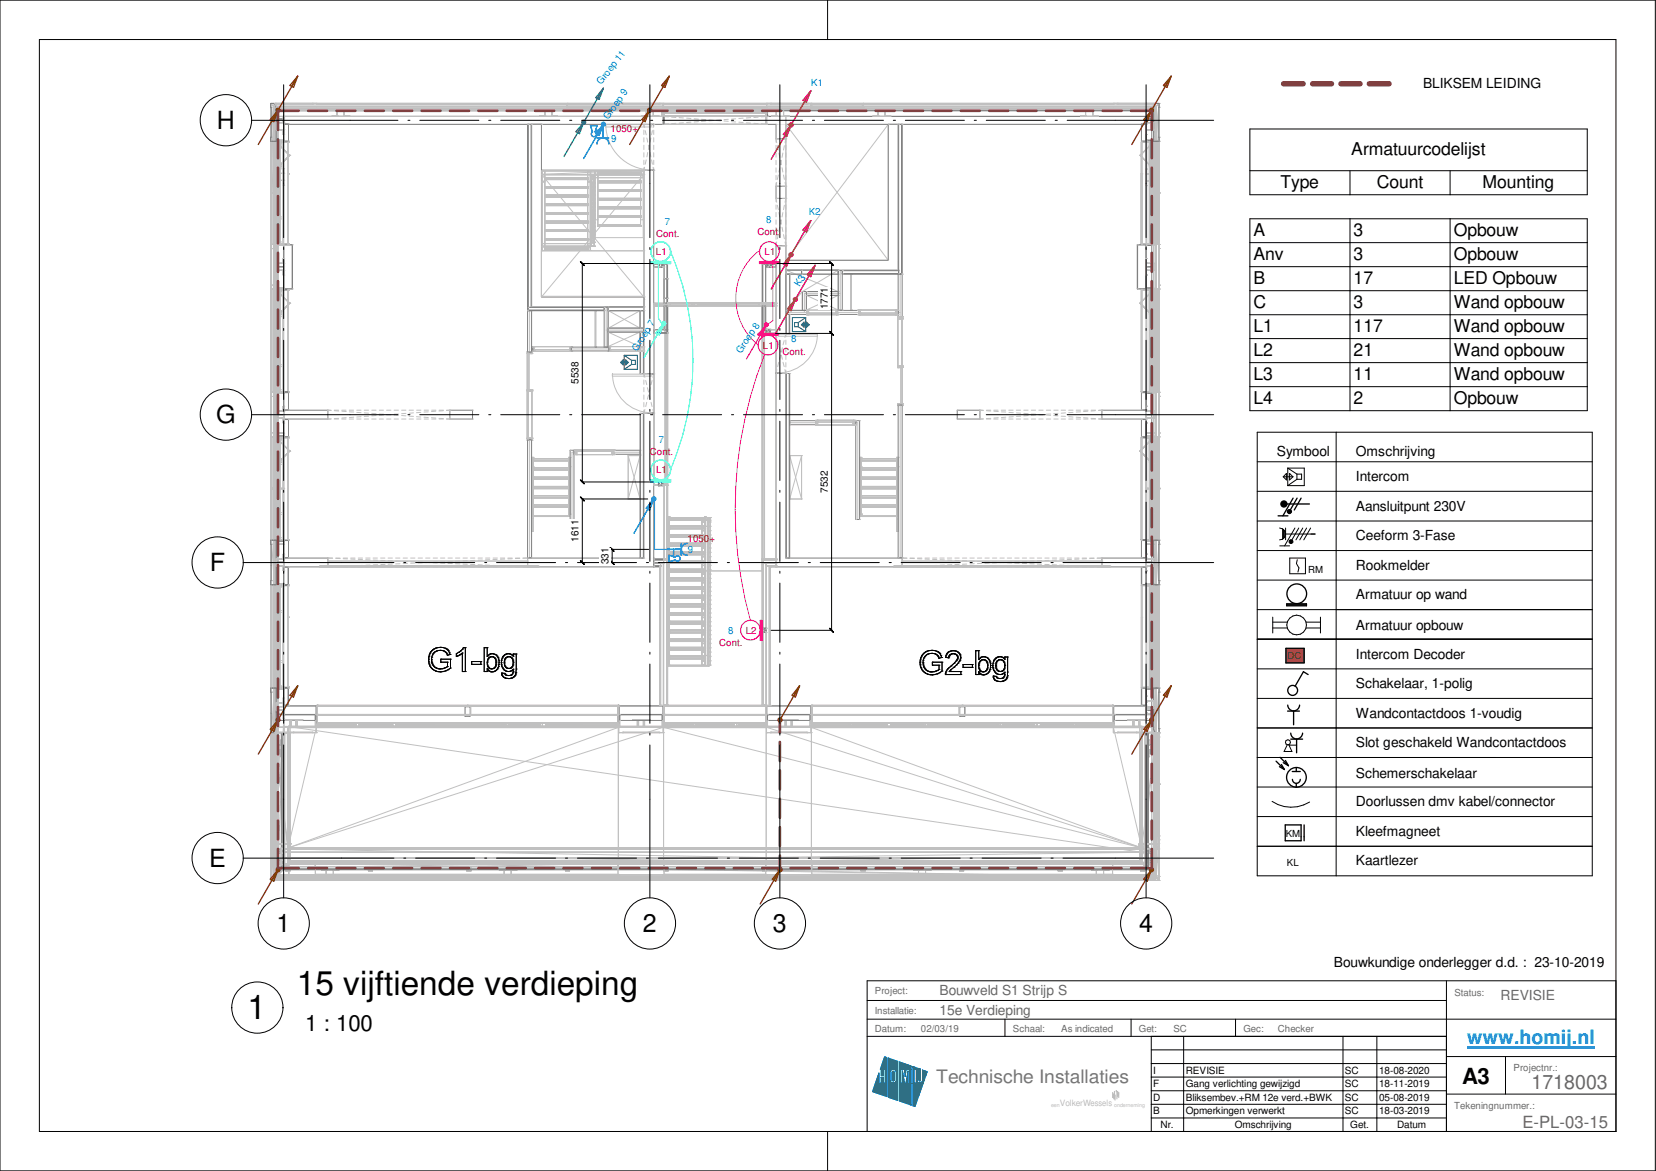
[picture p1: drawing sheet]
<svg xmlns="http://www.w3.org/2000/svg" width="420mm" height="297mm" viewBox="0 0 420 297" stroke-linecap="round" stroke-linejoin="round" font-family="sans-serif">
<defs><g id="words">
<g font-size="8.4">
<text x="75.3" y="252.5">15 vijftiende verdieping</text>
<text x="62.8" y="258.5">1</text>
</g>
<g font-size="6.3">
<text x="55" y="32.7">H</text>
<text x="54.8" y="107.4">G</text>
<text x="53.2" y="144.9">F</text>
<text x="53" y="219.9">E</text>
<text x="70.2" y="236.4">1</text>
<text x="163.1" y="236.4">2</text>
<text x="196.1" y="236.4">3</text>
<text x="289" y="236.4">4</text>
</g>
<g font-size="5.6">
<text x="77.4" y="261.6">1 : 100</text>
<text x="371" y="274.9">A3</text>
</g>
<text font-size="5" fill="#0080ff" x="372.2" y="264.9">www.homij.nl</text>
<text font-size="5" fill="#676767" x="388.5" y="276.3">1718003</text>
<text font-size="4.7" fill="#767676" x="237.5" y="274.7">Technische Installaties</text>
<g font-size="4.5">
<text x="342.9" y="39.4">Armatuurcodelijst</text>
<text x="324.9" y="47.7">Type</text>
<text x="349.3" y="47.7">Count</text>
<text x="376.2" y="47.7">Mounting</text>
<text x="318.1" y="59.9">A</text>
<text x="343.5" y="59.9">3</text>
<text x="368.9" y="59.9">Opbouw</text>
<text x="318.1" y="66">Anv</text>
<text x="343.5" y="66">3</text>
<text x="368.9" y="66">Opbouw</text>
<text x="318.1" y="72.1">B</text>
<text x="343.5" y="72.1">17</text>
<text x="368.9" y="72.1">LED Opbouw</text>
<text x="318.1" y="78.2">C</text>
<text x="343.5" y="78.2">3</text>
<text x="368.9" y="78.2">Wand opbouw</text>
<text x="318.1" y="84.3">L1</text>
<text x="343.5" y="84.3">117</text>
<text x="368.9" y="84.3">Wand opbouw</text>
<text x="318.1" y="90.4">L2</text>
<text x="343.5" y="90.4">21</text>
<text x="368.9" y="90.4">Wand opbouw</text>
<text x="318.1" y="96.4">L3</text>
<text x="343.5" y="96.4">11</text>
<text x="368.9" y="96.4">Wand opbouw</text>
<text x="318.1" y="102.5">L4</text>
<text x="343.5" y="102.5">2</text>
<text x="368.9" y="102.5">Opbouw</text>
</g>
<text font-size="4.3" fill="#676767" x="386.2" y="286">E-PL-03-15</text>
<g font-size="3.5">
<text x="361.1" y="22.4">BLIKSEM LEIDING</text>
<text x="324" y="115.8">Symbool</text>
<text x="344" y="115.8">Omschrijving</text>
<text x="344" y="122">Intercom</text>
<text x="344" y="129.5">Aansluitpunt 230V</text>
<text x="344" y="137">Ceeform 3-Fase</text>
<text x="344" y="144.5">Rookmelder</text>
<text x="344" y="152.1">Armatuur op wand</text>
<text x="344" y="159.9">Armatuur opbouw</text>
<text x="344" y="167">Intercom Decoder</text>
<text x="344" y="174.5">Schakelaar, 1-polig</text>
<text x="344" y="182">Wandcontactdoos 1-voudig</text>
<text x="344" y="189.6">Slot geschakeld Wandcontactdoos</text>
<text x="344" y="197.4">Schemerschakelaar</text>
<text x="344" y="204.6">Doorlussen dmv kabel/connector</text>
<text x="344" y="212">Kleefmagneet</text>
<text x="344" y="219.5">Kaartlezer</text>
<text x="338.5" y="245.3">Bouwkundige onderlegger d.d. : 23-10-2019</text>
</g>
<g font-size="3.5" fill="#676767">
<text x="238.4" y="252.4">Bouwveld S1 Strijp S</text>
<text x="238.4" y="257.3">15e Verdieping</text>
<text x="380.7" y="253.7">REVISIE</text>
</g>
<g font-size="2.5" fill="#0080c0">
<text x="152.6" y="21.6" transform="rotate(-52 152.6 21.6)">Groep 11</text>
<text x="205.8" y="21.8">K1</text>
<text x="154.3" y="30.5" transform="rotate(-54 154.3 30.5)">Groep 9</text>
<text x="155" y="36">9</text>
<text x="168.7" y="57">7</text>
<text x="194.4" y="56.7">8</text>
<text x="205.2" y="54.4">K2</text>
<text x="202.9" y="72.8" transform="rotate(-58 202.9 72.8)">K3</text>
<text x="161.6" y="89.2" transform="rotate(-58 161.6 89.2)">Groep 7</text>
<text x="188" y="89.9" transform="rotate(-57 188 89.9)">Groep 8</text>
<text x="200.7" y="86.9">8</text>
<text x="167.1" y="112.3">7</text>
<text x="174.5" y="140.3">9</text>
<text x="184.8" y="160.8">8</text>
</g>
<g font-size="2.5" fill="#f00">
<text x="154.9" y="33.6">1050+</text>
<text x="192.2" y="59.7">Cont.</text>
<text x="166.4" y="64.7">L1</text>
<text x="166.5" y="60.1">Cont.</text>
<text x="194" y="64.7">L1</text>
<text x="193.5" y="88.4">L1</text>
<text x="198.5" y="90">Cont.</text>
<text x="164.9" y="115.4">Cont.</text>
<text x="166.5" y="120">L1</text>
<text x="174.5" y="137.4">1050+</text>
<text x="189.2" y="160.8">L2</text>
<text x="182.5" y="163.8">Cont.</text>
</g>
<g font-size="2.5">
<text x="210" y="78.5" transform="rotate(-90 210 78.5)">1771</text>
<text x="146.8" y="97.3" transform="rotate(-90 146.8 97.3)">5538</text>
<text x="210" y="125" transform="rotate(-90 210 125)">7532</text>
<text x="146.8" y="137.4" transform="rotate(-90 146.8 137.4)">1611</text>
<text x="154.3" y="143.1" transform="rotate(-90 154.3 143.1)">331</text>
<text x="331.9" y="145.4">RM</text>
<text x="326.2" y="212.2">KM</text>
<text x="326.5" y="219.7">KL</text>
<text x="292.6" y="275.8">F</text>
<text x="292.6" y="272.3">I</text>
<text x="300.9" y="275.8">Gang verlichting gewijzigd</text>
<text x="300.9" y="272.3">REVISIE</text>
<text x="341.2" y="272.3">SC</text>
<text x="341.2" y="275.8">SC</text>
<text x="349.9" y="272.3">18-08-2020</text>
<text x="349.9" y="275.8">18-11-2019</text>
<text x="292.6" y="279.2">D</text>
<text x="300.9" y="279.2">Bliksembev.+RM 12e verd.+BWK</text>
<text x="341.2" y="279.2">SC</text>
<text x="349.9" y="279.2">05-08-2019</text>
<text x="292.6" y="282.7">B</text>
<text x="294.5" y="286.1">Nr.</text>
<text x="300.9" y="282.7">Opmerkingen verwerkt</text>
<text x="313.3" y="286.1">Omschrijving</text>
<text x="341.2" y="282.7">SC</text>
<text x="342.6" y="286.1">Get.</text>
<text x="349.9" y="282.7">18-03-2019</text>
<text x="354.5" y="286.1">Datum</text>
</g>
<text font-size="2.5" fill="#008040" x="326.7" y="167.2">DC</text>
<g font-size="2.5" fill="#676767">
<text x="222" y="252.3">Project:</text>
<text x="222" y="257.3">Installatie:</text>
<text x="369" y="252.6">Status:</text>
<text x="222" y="261.8">Datum:</text>
<text x="233.6" y="261.7">02/03/19</text>
<text x="257" y="261.8">Schaal:</text>
<text x="269.2" y="261.7">As indicated</text>
<text x="289" y="261.8">Get:</text>
<text x="297.7" y="261.7">SC</text>
<text x="315.5" y="261.8">Gec:</text>
<text x="324.2" y="261.7">Checker</text>
<text x="384" y="271.7">Projectnr.:</text>
<text x="369" y="281.3">Tekeningnummer.:</text>
</g>
<text font-size="2.2" fill="#bababa" x="268.9" y="280.7">VolkerWessels</text>
<g font-size="1.4" fill="#bababa">
<text x="266.7" y="280.7">een</text>
<text x="282.7" y="280.7">onderneming</text>
</g>
</g></defs>
<g fill="none" stroke="#c0c0c0" stroke-width=".25">
<path d="M72 31.5h.1M72 29.5h.1M72 31.5h218.8M72 29.5h218.8M72 29.5v188.1M168.2 31.5h.1M168.2 29.5h.1M168.2 29.5v2M194.5 31.5h.1M194.5 29.5h.1M194.5 29.5v2M199.4 29.5h.1"/>
<path d="M199.4 31.5h.1M199.4 31.5l26 34.5M199.4 29.5v2M225.4 31.5h.1M225.4 31.5l-26 34.5M225.4 31.5v34.5M226 31.5h.1M226 29.5h.1M226 29.5v37.1M227.9 31.5h.1M227.9 31.5v37M290.8 31.5h.1"/>
<path d="M290.8 29.5h.1M290.8 29.5v188.1M136.8 44.2h.1M136.8 44.2v31.7M137.4 44.2l26 31.1M163.4 44.2l-26 31.1M136.8 75.9h.1M136.8 75.9h26.6M154.4 78.8h.1M154.4 78.8l8 4.4M154.4 78.8h8M154.4 78.8v4.4"/>
<path d="M162.4 78.8h.1M162.4 78.8l-8 4.4M162.4 78.8v4.4M163.4 75.9h.1M199.4 66h.1M199.4 68.5h.1M199.4 78.7h.1M199.4 66v2.5M199.4 66h26M199.4 68.5h28.5M199.4 78.7h4.2M203.6 78.7h.1"/>
<path d="M203.6 74h.1M203.6 74v4.7M203.6 74h9.1M204.6 74.9h.1M204.6 78.7h.1M204.6 74.9h8.1M204.6 74.9v3.8M204.6 78.7h8.1M212.7 68.5h.1M212.7 66.6h.1M212.7 74h.1M212.7 74.9h.1"/>
<path d="M212.7 78.7h.1M212.7 66.6v7.4M212.7 74.9v3.8M212.7 66.6h13.3M225.4 66h.1M226 66.6h.1M227.9 68.5h.1M154.3 84.2h.1M154.3 87.9h.1M154.3 84.2h8.1M154.3 84.2v3.7M154.3 87.9h8.1"/>
<path d="M154.4 83.2h.1M154.4 83.2h8M162.4 83.2h.1M162.4 84.2h.1M162.4 87.9h.1M162.4 84.2v3.7M159.4 115.6h.1M159.4 115.6h3M159.4 115.6v11M162.4 115.6h.1M162.4 115.6v11M200.4 115.6h.1"/>
<path d="M200.4 115.6h3M200.4 115.6v11M203.4 115.6h.1M203.4 115.6v11M159.4 126.6h.1M159.4 126.6h3M162.4 126.6h.1M200.4 126.6h.1M200.4 126.6h3M203.4 126.6h.1M163.6 141.6h2.5M169.2 141.6v27.4"/>
<path d="M179.8 141.6v27.4M169.2 169h.1M169.2 169h10.6M179.8 169h.1M72 217.6h.1M72 217.6h218.8M290.8 217.6h.1"/>
</g>
<path d="M72 29.5h218.8v2h-218.8z" fill="#fff"/>
<path d="M72 29.5h96.2v2h-96.2zM196.9 31.5h-2.4v-2h96.3v2h-91.4" fill="none" stroke="#808080" stroke-width=".25"/>
<g fill="none" stroke="#c0c0c0" stroke-width=".25">
<path d="M72 31.5h.1M72 29.5h.1M168.2 31.5h.1M168.2 29.5h.1M168.2 29.5l1.4 .1M168.2 29.5v.6M168.2 30.9v.6M168.2 29.5h1.4M168.2 31.5h1.4M169.6 31.4l-1.4 .1M170.4 29.7l1.1 .1M170.4 29.5h1.1"/>
<path d="M170.4 31.5h1.1M171.5 31.3l-1.1 .1M172.3 29.8l1.1 .1M172.3 29.5h1.1M172.3 31.5h1.1M173.4 31.2h-1.1M174.2 30l1.1 .1M174.2 29.5h1.1M174.2 31.5h1.1M175.3 31l-1.1 .1M176.1 29.5h1.1M176.1 31.5h1.1"/>
<path d="M176.1 30.1l1.1 .1M177.2 30.9h-1.1M178 30.3h1.1M178 29.5h1.1M178 31.5h1.1M179.1 30.7l-1.1 .1M179.9 30.4l1.1 .1M179.9 29.5h1.1M179.9 31.5h1.1M181 30.6h-1.1M181.8 30.6h1.1M181.8 29.5h1.1"/>
<path d="M181.8 31.5h1.1M182.9 30.4l-1.1 .1M183.7 30.7l1.1 .1M183.7 29.5h1.1M183.7 31.5h1.1M184.8 30.3h-1.1M185.6 30.9h1M185.6 29.5h1.1M185.6 31.5h1.1M186.6 30.1l-1 .1M187.5 31l1.1 .1M187.5 29.5h1.1"/>
<path d="M187.5 31.5h1.1M188.6 30l-1.1 .1M189.4 31.2h1.1M189.4 29.5h1.1M189.4 31.5h1.1M190.5 29.8l-1.1 .1M191.3 31.3l1.1 .1M191.3 29.5h1.1M191.3 31.5h1.1M192.4 29.7l-1.1 .1M193.2 31.4l1.3 .1M193.2 29.5h1.3"/>
<path d="M193.2 31.5h1.3M194.5 31.5h.1M194.5 29.5h.1M194.5 29.5l-1.3 .1M194.5 29.5v.6M194.5 30.9v.6M290.8 31.5h.1M290.8 29.5h.1"/>
</g>
<path d="M72 104.1h47.9v2.2h-47.9z" fill="#fff"/>
<path d="M72 104.1h11.2v2.2h-11.2zM114.1 104.1h5.8v2.2h-5.8z" fill="none" stroke="#808080" stroke-width=".25"/>
<path d="M72 106.3h.1M72 104.1h.1M83.2 106.3h.1M83.2 104.1h.1M114.1 106.3h.1M114.1 104.1h.1M119.9 106.3h.1M119.9 104.1h.1" fill="none" stroke="#c0c0c0" stroke-width=".25"/>
<path d="M72 141.6h93.9v2.2h-93.9z" fill="#fff"/>
<path d="M72 141.6h11.2v2.2h-11.2zM163.4 141.6h-29.5v2.2h32v-2.2" fill="none" stroke="#808080" stroke-width=".25"/>
<path d="M72 143.8h.1M72 141.6h.1M83.2 143.8h.1M83.2 141.6h.1M133.9 143.8h.1M133.9 141.6h.1M165.9 143.8h.1" fill="none" stroke="#c0c0c0" stroke-width=".25"/>
<path d="M196.9 141.6h93.9v2.2h-93.9z" fill="#fff"/>
<path d="M196.9 141.6v2.2h32v-2.2h-29.5M279.6 141.6h11.2v2.2h-11.2z" fill="none" stroke="#808080" stroke-width=".25"/>
<path d="M196.9 143.8h.1M228.9 143.8h.1M228.9 141.6h.1M279.6 143.8h.1M279.6 141.6h.1M290.8 143.8h.1M290.8 141.6h.1" fill="none" stroke="#c0c0c0" stroke-width=".25"/>
<path d="M225.4 31.5h2.5v34.5h-2.5z" fill="#fff"/>
<path d="M225.4 66v-34.5h2.5v34.5" fill="none" stroke="#808080" stroke-width=".25"/>
<path d="M225.4 31.5h.1M227.9 31.5h.1M225.4 66h.1" fill="none" stroke="#c0c0c0" stroke-width=".25"/>
<path d="M199.4 66h28.5v2.5h-28.5z" fill="#fff"/>
<path d="M225.4 66h-26v2.5h28.5v-2.5" fill="none" stroke="#808080" stroke-width=".25"/>
<path d="M199.4 66h.1M199.4 68.5h.1M227.9 68.5h.1" fill="none" stroke="#c0c0c0" stroke-width=".25"/>
<path d="M196.9 31.5h2.5v110.1h-2.5z" fill="#fff"/>
<path d="M196.9 31.5v3.7h2.5v-3.7M196.9 47.2h2.5v3.1h-2.5zM196.9 62.4h2.5v22.3h-2.5zM196.9 141.6v-46.9h2.5v46.9" fill="none" stroke="#808080" stroke-width=".25"/>
<g fill="none" stroke="#c0c0c0" stroke-width=".25">
<path d="M196.9 31.5h.1M196.9 35.2h.1M199.4 31.5h.1M199.4 35.2h.1M196.9 47.2h.1M196.9 50.3h.1M199.4 50.3h.1M199.4 47.2h.1M196.9 62.4h.1M199.4 62.4h.1M196.9 84.7h.1M196.9 94.7h.1"/>
<path d="M199.4 94.7h.1M199.4 84.7h.1M199.4 141.6h.1"/>
</g>
<path d="M163.4 43.2h2.5v98.4h-2.5z" fill="#fff"/>
<path d="M163.4 43.2h2.5v51.6h-2.5zM163.4 141.6v-36.7h2.5v36.7" fill="none" stroke="#808080" stroke-width=".25"/>
<g fill="none" stroke="#c0c0c0" stroke-width=".25">
<path d="M163.4 31.5l.1 .8M163.4 31.5v.7M163.4 33v1.1M163.4 34.9v1.1M163.4 36.8v1.1M163.4 38.7v1.1M163.4 31.5h.8M163.7 33.1l.3 1.1M164.1 35l.2 1.1M164.3 38.7l-.2 1.1M164.5 36.8l.3 1.1M164.8 36.8l-.3 1.1"/>
<path d="M164.9 38.7l.2 1.1M165 31.5h.9M165.1 35l-.2 1.1M165.5 33.1l-.2 1.1M165.9 31.5l-.2 .8M165.9 31.5v.7M165.9 33v1.1M165.9 34.9v1.1M165.9 36.8v1.1M165.9 38.7v1.1M196.9 35.2l.2 1M196.9 35.2h.8"/>
<path d="M196.9 35.2v.9M196.9 36.9v1.1M196.9 38.8v1.1M197.2 37l.3 1.1M197.6 38.8l.3 1.1M198.5 35.2h.9M198.6 38.8l-.2 1.1M199 37l-.2 1.1M199.4 35.2l-.2 1M199.4 35.2v.9M199.4 36.9v1.1M199.4 38.8v1.1"/>
<path d="M163.4 43.2h.1M163.4 43.2h.8M163.4 40.6v1.1M163.4 42.5v.7M163.5 42.4l-.1 .8M164 40.6l-.3 1.1M165 43.2h.9M165.3 40.6l.2 1.1M165.7 42.4l.2 .8M165.9 43.2h.1M165.9 40.6v1.1M165.9 42.5v.7"/>
<path d="M196.9 47.2h.8M196.9 40.7v1.1M196.9 42.6v1.1M196.9 44.5v1.1M196.9 46.4v.8M196.9 50.3v.9M196.9 52v1.1M196.9 53.9v1.1M196.9 55.8v1.1M196.9 57.7v1.1M196.9 59.6v1.1M196.9 50.3l.2 1"/>
<path d="M196.9 50.3h.8M197.1 46.3l-.2 .9M197.2 52.1l.3 1.1M197.5 44.4l-.3 1.1M197.5 59.5l-.3 1.1M197.6 53.9l.3 1.1M197.9 42.5l-.3 1.1M197.9 57.7l-.3 1M198 40.7l.2 1.1M198 55.8l.2 1.1M198.2 40.7l-.2 1.1M198.2 55.8l-.2 1.1"/>
<path d="M198.4 42.5l.2 1.1M198.4 57.7l.2 1M198.5 47.2h.9M198.5 50.3h.9M198.6 53.9l-.2 1.1M198.8 44.4l.2 1.1M198.8 59.5l.2 1.1M199 52.1l-.2 1.1M199.2 46.3l.2 .9M199.4 40.7v1.1M199.4 42.6v1.1M199.4 44.5v1.1"/>
<path d="M199.4 46.4v.8M199.4 50.3v.9M199.4 52v1.1M199.4 53.9v1.1M199.4 55.8v1.1M199.4 57.7v1.1M199.4 59.6v1.1M199.4 50.3l-.2 1M196.9 61.5v.9M196.9 62.4h.8M197.1 61.4l-.2 1M198.5 62.4h.9"/>
<path d="M199.2 61.4l.2 1M199.4 61.5v.9M163.4 94.8h.1M165.9 94.8h.1M163.4 104.9h.1M165.9 104.9h.1M163.4 141.6h.1"/>
</g>
<path d="M242.9 104.1h47.9v2.2h-47.9z" fill="#fff"/>
<path d="M242.9 104.1h5.7v2.2h-5.7zM279.6 104.1h11.2v2.2h-11.2z" fill="none" stroke="#808080" stroke-width=".25"/>
<g fill="none" stroke="#c0c0c0" stroke-width=".25">
<path d="M83.2 104.1h.8M83.2 106.3h.8M83.2 104.1v.7M83.2 105.6v.7M84 106.3h-.8M84.8 104.1h1.1M84.8 106.3h1.1M84.8 104.2l1.1 .1M85.9 106.1l-1.1 .1M86.7 104.1h1.1M86.7 106.3h1.1M86.7 104.3l1.1 .1"/>
<path d="M87.8 106h-1.1M88.6 104.1h1.1M88.6 106.3h1.1M88.6 104.5h1.1M89.7 105.8l-1.1 .1M90.5 104.1h1.1M90.5 106.3h1.1M90.5 104.6l1.1 .1M91.6 105.7l-1.1 .1M92.4 104.1h1.1M92.4 106.3h1.1M92.4 104.7l1.1 .1"/>
<path d="M93.5 105.6h-1.1M94.3 104.1h1.1M94.3 106.3h1.1M94.3 104.9h1.1M95.4 105.4l-1.1 .1M96.2 104.1h1.1M96.2 106.3h1.1M96.2 105l1.1 .1M97.3 105.3l-1.1 .1M98.1 104.1h1.1M98.1 106.3h1.1M98.1 105.2h1.1"/>
<path d="M99.2 105.2h-1.1M100 104.1h1.1M100 106.3h1.1M100 105.3l1.1 .1M101.1 105l-1.1 .1M101.9 104.1h1.1M101.9 106.3h1.1M101.9 105.4l1.1 .1M103 104.9h-1.1M103.8 104.1h1.1M103.8 106.3h1.1M103.8 105.6h1.1"/>
<path d="M104.9 104.7l-1.1 .1M105.7 105.7l1.1 .1M105.7 104.1h1.1M105.7 106.3h1.1M106.8 104.6l-1.1 .1M107.6 105.8l1.1 .1M107.6 104.1h1.1M107.6 106.3h1.1M108.7 104.5h-1.1M109.5 106h1.1M109.5 104.1h1.1M109.5 106.3h1.1"/>
<path d="M110.6 104.3l-1.1 .1M111.4 106.1l1.1 .1M111.4 104.1h1.1M111.4 106.3h1.1M112.5 104.2l-1.1 .1M113.3 104.1h.8M113.3 106.3h.8M114.1 104.1h-.8M114.1 104.1v.7M114.1 105.6v.7M242.9 106.3h.1M242.9 104.1h.1"/>
<path d="M248.6 106.3h.1M248.6 104.1h.1M248.6 104.1h.9M248.6 104.1v.7M248.6 105.6v.7M248.6 106.3h.9M249.5 106.3h-.9M250.3 104.2l1.1 .1M250.3 104.1h1.1M250.3 106.3h1.1M251.4 106.1l-1.1 .1M252.1 104.1h1.1"/>
<path d="M252.1 106.3h1.1M252.2 104.3l1.1 .1M253.3 106h-1.1M254 104.1h1.1M254 106.3h1.1M254.1 104.5h1.1M255.2 105.8l-1.1 .1M255.9 104.1h1.1M255.9 106.3h1.1M256 104.6l1.1 .1M257.1 105.7l-1.1 .1M257.9 104.1h1.1"/>
<path d="M257.9 106.3h1.1M257.9 104.7l1.1 .1M259 105.6h-1.1M259.8 104.9h1.1M259.8 104.1h1.1M259.8 106.3h1.1M260.9 105.4l-1.1 .1M261.7 105l1.1 .1M261.7 104.1h1.1M261.7 106.3h1.1M262.8 105.3l-1.1 .1M263.6 105.2h1.1"/>
<path d="M263.6 104.1h1.1M263.6 106.3h1.1M264.7 105.2h-1.1M265.5 105.3l1.1 .1M265.5 104.1h1.1M265.5 106.3h1.1M266.6 105l-1.1 .1M267.3 105.4l1.1 .1M267.4 104.1h1.1M267.4 106.3h1.1M268.4 104.9h-1.1M269.2 105.6h1.1"/>
<path d="M269.2 104.1h1.1M269.2 106.3h1.1M270.3 104.7l-1.1 .1M271.1 105.7l1.1 .1M271.1 104.1h1.1M271.1 106.3h1.1M272.2 104.6l-1.1 .1M273 105.8l1.2 .1M273 104.1h1.2M273 106.3h1.2M274.2 104.5h-1.2M274.9 106h1.1"/>
<path d="M275 104.1h1.1M275 106.3h1.1M276 104.3l-1.1 .1M276.8 106.1l1.1 .1M276.9 104.1h1.1M276.9 106.3h1.1M277.9 104.2l-1.1 .1M278.7 106.3h.9M278.8 104.1h.8M278.8 106.3h.8M279.6 106.3h.1M279.6 104.1h.1"/>
<path d="M279.6 104.1h-.9M279.6 104.1v.7M279.6 105.6v.7M290.8 106.3h.1M290.8 104.1h.1"/>
</g>
<path d="M72 179.1h8.2v2.2h-8.2z" fill="#fff"/>
<path d="M72 179.1h8.2v2.2h-8.2z" fill="none" stroke="#808080" stroke-width=".34"/>
<path d="M72 179.1h.1M80.2 179.1h.1M72 181.3h.1M80.2 181.3h.1" fill="none" stroke="#c0c0c0" stroke-width=".25"/>
<path d="M282.5 179.1h8.3v2.2h-8.3z" fill="#fff"/>
<path d="M282.5 179.1h8.3v2.2h-8.3z" fill="none" stroke="#808080" stroke-width=".34"/>
<path d="M282.5 179.1h.1M290.8 179.1h.1M282.5 181.3h.1M290.8 181.3h.1" fill="none" stroke="#c0c0c0" stroke-width=".25"/>
<path d="M72 62.1h2.2v11.2h-2.2z" fill="#fff"/>
<path d="M72 62.1h2.2v11.2h-2.2z" fill="none" stroke="#808080" stroke-width=".34"/>
<path d="M72 62.1h.1M72 73.3h.1M74.2 62.1h.1M74.2 73.3h.1" fill="none" stroke="#c0c0c0" stroke-width=".25"/>
<path d="M288.6 62.1h2.2v11.2h-2.2z" fill="#fff"/>
<path d="M288.6 62.1h2.2v11.2h-2.2z" fill="none" stroke="#808080" stroke-width=".34"/>
<path d="M288.6 62.1h.1M288.6 73.3h.1M290.8 62.1h.1M290.8 73.3h.1" fill="none" stroke="#c0c0c0" stroke-width=".25"/>
<path d="M157.1 179.1h11.1v2.2h-11.1z" fill="#fff"/>
<path d="M157.1 179.1h11.1v2.2h-11.1z" fill="none" stroke="#808080" stroke-width=".34"/>
<path d="M157.1 179.1h.1M168.2 179.1h.1M157.1 181.3h.1M168.2 181.3h.1" fill="none" stroke="#c0c0c0" stroke-width=".25"/>
<path d="M194.5 179.1h11.2v2.2h-11.2z" fill="#fff"/>
<path d="M194.5 179.1h11.2v2.2h-11.2z" fill="none" stroke="#808080" stroke-width=".34"/>
<g fill="none" stroke="#c0c0c0" stroke-width=".25">
<path d="M83.2 141.6h1.2M83.2 141.6v.7M83.2 143.1v.7M83.2 143.8h1.2M84.4 143.8h-1.2M85.2 141.6h1.1M85.2 143.8h1.1M85.2 141.6l1.1 .1M86.3 143.7h-1.1M87.1 141.7l1.1 .1M87.1 141.6h1.1M87.1 143.8h1.1"/>
<path d="M88.2 143.6h-1.1M89 141.8l1.1 .1M89 141.6h1.1M89 143.8h1.1M90.1 143.5h-1.1M90.9 141.9h1.1M90.9 141.6h1.1M90.9 143.8h1.1M92 143.4l-1.1 .1M92.8 142h1.1M92.8 141.6h1.1M92.8 143.8h1.1"/>
<path d="M93.9 143.3l-1.1 .1M94.7 141.6h1.1M94.7 143.8h1.1M94.7 142.1h1.1M95.8 143.3h-1.1M96.6 141.6h1.1M96.6 143.8h1.1M96.6 142.2h1.1M97.7 143.2h-1.1M98.5 142.2l1.1 .1M98.5 141.6h1.1M98.5 143.8h1.1"/>
<path d="M99.6 143.1h-1.1M100.4 142.3l1.1 .1M100.4 141.6h1.1M100.4 143.8h1.1M101.5 143h-1.1M102.3 142.4h1.1M102.3 141.6h1.1M102.3 143.8h1.1M103.4 142.9l-1.1 .1M104.2 142.5h1.1M104.2 141.6h1.1M104.2 143.8h1.1"/>
<path d="M105.3 142.8l-1.1 .1M106.1 142.6h1.1M106.1 141.6h1.1M106.1 143.8h1.1M107.2 142.7l-1.1 .1M108 142.7h1.1M108 141.6h1.1M108 143.8h1.1M109.1 142.7h-1.1M109.9 142.7l1.1 .1M109.9 141.6h1.1M109.9 143.8h1.1"/>
<path d="M111 142.6h-1.1M111.8 142.8l1.1 .1M111.8 141.6h1.1M111.8 143.8h1.1M112.9 142.5h-1.1M113.7 142.9l1.1 .1M113.7 141.6h1.1M113.7 143.8h1.1M114.8 142.4h-1.1M115.6 143h1.1M115.6 141.6h1.1M115.6 143.8h1.1"/>
<path d="M116.7 142.3l-1.1 .1M117.5 143.1h1.1M117.5 141.6h1.1M117.5 143.8h1.1M118.6 142.2l-1.1 .1M119.4 143.2h1.1M119.4 141.6h1.1M119.4 143.8h1.1M120.5 142.2h-1.1M121.3 143.3h1.1M121.3 141.6h1.1M121.3 143.8h1.1"/>
<path d="M122.4 142.1h-1.1M123.1 143.3l1.1 .1M123.2 141.6h1.1M123.2 143.8h1.1M124.2 142h-1.1M125.1 143.4l1.1 .1M125.1 141.6h1.1M125.1 143.8h1.1M126.2 141.9h-1.1M127 143.5h1.1M127 141.6h1.1M127 143.8h1.1"/>
<path d="M128.1 141.8l-1.1 .1M128.9 143.6h1.1M128.9 141.6h1.1M128.9 143.8h1.1M130 141.7l-1.1 .1M130.8 143.7h1.1M130.8 141.6h1.1M130.8 143.8h1.1M131.9 141.6l-1.1 .1M132.7 141.6h1.2v.7M132.7 143.8h1.2M133.9 143.1v.7"/>
<path d="M228.9 141.6h1.2M228.9 143.8h1.2M228.9 141.6v.7M228.9 143.1v.7M230.1 143.8h-1.2M230.9 141.6h1.1M230.9 143.8h1.1M230.9 141.6l1.1 .1M232 143.7h-1.1M232.8 141.6h1.1M232.8 143.8h1.1M232.8 141.7l1.1 .1"/>
<path d="M233.9 143.6h-1.1M234.7 141.6h1.1M234.7 143.8h1.1M234.7 141.8l1.1 .1M235.8 143.5h-1.1M236.6 141.6h1.1M236.6 143.8h1.1M236.6 141.9h1.1M237.7 143.4l-1.1 .1M238.5 141.6h1.1M238.5 143.8h1.1M238.5 142h1.1"/>
<path d="M239.6 143.3l-1.1 .1M240.4 141.6h1.1M240.4 143.8h1.1M240.4 142.1h1.1M241.5 143.3h-1.1M242.3 141.6h1.1M242.3 143.8h1.1M242.3 142.2h1.1M243.4 143.2h-1.1M244.2 141.6h1.1M244.2 143.8h1.1M244.2 142.2l1.1 .1"/>
<path d="M245.3 143.1h-1.1M246.1 141.6h1.1M246.1 143.8h1.1M246.1 142.3l1.1 .1M247.2 143h-1.1M248 141.6h1.1M248 143.8h1.1M248 142.4h1.1M249.1 142.9l-1.1 .1M249.9 141.6h1.1M249.9 143.8h1.1M249.9 142.5h1.1"/>
<path d="M251 142.8l-1.1 .1M251.8 141.6h1.1M251.8 143.8h1.1M251.8 142.6h1.1M252.9 142.7l-1.1 .1M253.7 141.6h1.1M253.7 143.8h1.1M253.7 142.7h1.1M254.8 142.7h-1.1M255.6 141.6h1.1M255.6 143.8h1.1M255.6 142.7l1.1 .1"/>
<path d="M256.7 142.6h-1.1M257.5 141.6h1.1M257.5 143.8h1.1M257.5 142.8l1.1 .1M258.6 142.5h-1.1M259.4 141.6h1.1M259.4 143.8h1.1M259.4 142.9l1.1 .1M260.5 142.4h-1.1M261.3 141.6h1.1M261.3 143.8h1.1M261.3 143h1.1"/>
<path d="M262.4 142.3l-1.1 .1M263.2 141.6h1.1M263.2 143.8h1.1M263.2 143.1h1.1M264.3 142.2l-1.1 .1M265.1 141.6h1.1M265.1 143.8h1.1M265.1 143.2h1.1M266.2 142.2h-1.1M267 143.3h1.1M267 141.6h1.1M267 143.8h1.1"/>
<path d="M268.1 142.1h-1.1M268.9 143.3l1.1 .1M268.9 141.6h1.1M268.9 143.8h1.1M270 142h-1.1M270.8 141.6h1.1M270.8 143.8h1.1M270.8 143.4l1.1 .1M271.9 141.9h-1.1M272.7 141.6h1.1M272.7 143.8h1.1M272.7 143.5h1.1"/>
<path d="M273.8 141.8l-1.1 .1M274.6 141.6h1.1M274.6 143.8h1.1M274.6 143.6h1.1M275.7 141.7l-1.1 .1M276.5 141.6h1.1M276.5 143.8h1.1M276.5 143.7h1.1M277.6 141.6l-1.1 .1M278.3 143.8h1.3M278.4 141.6h1.2M278.4 143.8h1.2"/>
<path d="M279.6 141.6h-1.3M279.6 141.6v.7M279.6 143.1v.7M194.5 179.1h.1M205.7 179.1h.1M194.5 181.3h.1M205.7 181.3h.1M72.1 216.2h.1M72.1 217.6h.1M72.1 219.2h.1M72.1 217.8h.1M72.1 217.8h218.6"/>
<path d="M72.1 217.6h218.6M72.1 216.2v3M72.1 216.2h218.6M72.1 219.2h218.6M290.7 219.2h.1M290.7 217.8h.1M290.7 216.2h.1M290.7 217.6h.1M290.7 216.2v3"/>
</g>
<path d="M117.9 179.2h1.5v2.5h-1.5z" fill="#fff"/>
<path d="M118 179.2l1.3 .1v2.3h-1.4zM118 179.3h1.3v2.2h-1.3z" fill="none" stroke="#808080" stroke-width=".25"/>
<path d="M243.4 179.2h1.5v2.5h-1.5z" fill="#fff"/>
<path d="M243.5 179.2l1.4 .1-.1 2.3h-1.4zM243.5 179.3h1.2v2.2h-1.2z" fill="none" stroke="#808080" stroke-width=".25"/>
<g fill="none" stroke="#c0c0c0" stroke-width=".25">
<path d="M134.9 31.5h.1M134.9 29.5h64.5M134.9 31.5v46.3M134.9 31.5h2.5M137.4 31.5h.1M137.4 31.5v43.8M199.4 29.5h.1M199.4 29.5v49.2M136.8 44.2h.1M136.8 44.2h26.6M136.8 44.2v31.7M137.4 44.2h.1"/>
<path d="M137.4 43.1h.1M137.4 43.1h26M163.4 44.2h.1M163.4 43.1h.1M163.4 43.1v34.7M134.9 77.8h.1M134.9 77.8h28.5M136.8 75.9h.1M136.8 75.9h26.6M137.4 75.3h.1M137.4 75.3h26M163.4 77.8h.1"/>
<path d="M163.4 75.3h.1M163.4 75.9h.1M163.4 94.8v.8M163.4 96.4v1.1M163.4 98.3v1.1M163.4 94.8h.8M163.4 94.8l.2 .9M163.8 96.5l.3 1.1M164.3 98.3l.2 1.1M165 98.3l-.3 1.1M165 94.8h.9M165.4 96.5l-.2 1.1"/>
<path d="M165.9 94.8l-.2 .9M165.9 94.8v.8M165.9 96.4v1.1M165.9 98.3v1.1M196.9 84.7l.2 .9M196.9 84.7h.8M196.9 94.7h.8M196.9 84.7v.8M196.9 86.3v1.1M196.9 88.2v1.1M196.9 90.1v1.1M196.9 92v1.1"/>
<path d="M196.9 93.9v.8M197.1 93.8l-.2 .9M197.3 86.4l.3 1.1M197.6 91.9l-.3 1.1M197.8 88.2l.2 1.1M198 90.1l-.2 1M198.2 90.1l.3 1M198.5 88.2l-.3 1.1M198.5 84.7h.9M198.5 94.7h.9M198.7 91.9l.3 1.1M199 86.4l-.3 1.1"/>
<path d="M199.1 93.8l.3 .9M199.4 84.7v.8M199.4 86.3v1.1M199.4 88.2v1.1M199.4 90.1v1.1M199.4 92v1.1M199.4 93.9v.8M199.4 84.7l-.3 .9M163.4 100.2v1.1M163.4 102.1v1.1M163.4 104v.9M163.4 104.9h.8"/>
<path d="M163.6 103.9l-.2 1M164.1 102.1l-.3 1M164.5 100.2l-.2 1.1M164.7 100.2l.3 1.1M165 104.9h.9M165.2 102.1l.2 1M165.7 103.9l.2 1M165.9 100.2v1.1M165.9 102.1v1.1M165.9 104v.9M169.2 131.7h.1M169.2 131.7h10.6"/>
<path d="M169.2 131.7v9.9M179.8 131.7h.1M179.8 131.7v9.9"/>
</g>
<path d="M134.9 31.5h2.5v43.8h-2.5z" fill="#fff"/>
<path d="M134.9 75.3v-43.8h2.5v43.8" fill="none" stroke="#808080" stroke-width=".25"/>
<path d="M134.9 31.5h.1M137.4 31.5h.1M137.4 75.3h.1" fill="none" stroke="#c0c0c0" stroke-width=".25"/>
<path d="M134.9 75.3h28.5v2.5h-28.5z" fill="#fff"/>
<g fill="none" stroke="#808080" stroke-width=".25">
<path d="M69.7 26.2h-1l.1 1.1-.1 8.6h1.4h-.1M69.7 26.2v.1M69.7 26.3l.4 .7M70.1 27h.1M70.1 27v8.9M70.5 30.2h1.5M71 35.9l2.2 .1zM72 31.4h1.2v4.4h-1.2v-6.3h-1.5v6.1h1.5M134 31.5v47.2M165.2 31.5l.7 .1zM165.3 31.5v.1M165.7 31.5v.1"/>
<path d="M168.4 28.6h.1v2.9h-.1zM228.8 31.5v38.1M289.6 35.9l2.1 .1zM290.8 29.5v6.3h-1.2v-4.4h1.2M290.8 30.2h1.4M292.2 29.5h-97.5v-1.4h97.5v7.5h-1.4M292.7 27h.1M292.7 27v8.9M293.1 26.2v.1M293.1 26.2h1l-.1 8.6M293.1 26.3l-.4 .7M293.2 35.9h.1"/>
<path d="M294 34.8h.1M294.1 34.8v1.1h-1.4M165.2 43.1l.7 .1zM165.3 43.1v.1M165.7 43.1v.1M70 61.9l.1 .1zM70 73.3l.1 .1zM70.5 62.3h1.5v10.8h-1.5zM70.5 67.7h1.5M71 73.4l2.2 .1zM71 61.8l2.1 .1zM133.9 78.7h19.4"/>
<path d="M133.9 78.8h19.4M134.7 78v-46.5h-.8v57.8h1v-10.5M134.9 75.3v2.5h28.5M137.4 75.3h26v7.9h-9.1M153.3 77.9v10.1M154.3 77.8v10.2M154.3 77.9l-20.3 .1M154.3 78.8h9.1M162.4 78.8v4.4M165.9 67h1.4M167 66.8v1.1h1.2v-1.1M167.2 66.8v1.1"/>
<path d="M167.3 67.6h.8M167.3 66.8v.9M167.3 66.8h.1M167.3 66.8h-1.4v.9h2.6M167.9 66.8h.1M167.9 67h1.3M167.9 66.8h1.5v10.1h-.9v-9.9M167.9 66.8v.8M168.1 66.8v.9M168.5 70.7h.9M168.5 75.7h.9M169.2 66.8v10.1"/>
<path d="M169.2 77.6v6.8M193.5 67h1.3M193.5 77.6v6.8h-.1v-6.8h.9v6.9h.3M193.5 66.8v10.1M194.6 66.8v1.1h1.1v-1.1M194.7 66.8v1.1M194.8 66.8h.1M194.8 67.6h.8M194.8 66.8v.9M194.8 66.8h-1.4v10.1h.9v-9.9M195.5 66.8h.1M195.5 66.8v.8"/>
<path d="M195.5 67h1.3M195.5 66.8h1.3v.9h-2.5M195.6 66.8v.9M199.4 69.6h13.3M199.5 78.7v6h.9v-4.9M200.2 79.8v4.9M200.4 69.6v9.1M203.4 68.5v1.1M204.6 74v4.7M204.6 74.9h8.1M212.5 78.7h5.3v1.1h-5.3zM212.7 74h-9.1v4.7"/>
<path d="M212.7 68.6l15.3 .1M213.7 68.6v10.1h-1v-10.2h-13.3v10.2h5.4v1.1h-5.3M213.7 69.6h15.2M213.7 69.4h15.1M227.9 78.7h-.3v1.1h.3M228 69.4v-37.9h.9v49h-1v-10.9M289.6 73.4l2.1 .1zM289.7 61.8l2 .1zM290.8 62.3h1.4v10.8h-1.4zM290.8 67.7h1.4M292.7 61.9h.1M292.7 73.3v.1z"/>
<path d="M70 99.4l.1 .1zM71 99.4h2.2zM72 99.8h-1.5v10.8h1.5M134.9 88h.3v1h-.3M144.9 88h9.6v1h-9.6zM154.3 84.2h9M162.5 84.2v10.6M163.3 83.2l-.1 11.6h-.8v-10.6M165.2 94.8l.7 .1zM165.9 84.4h3.5M168.5 83.6v-6h.9v6.9h-3.5v-.9h3.3M193.5 83.6h.8"/>
<path d="M194.3 83.5h1.2v1h-.3M194.4 83.5v1M194.4 83.6h1.1M194.6 84.6h.1M194.6 83.8h.7M194.6 83.6v1M195.2 84.6h.1M195.2 83.8v.8M195.3 83.6v.9M196.9 94.6h.7v.1h-.7zM196.9 84.7l.7 .1zM199.5 94.7h.9v46.9h-.9z"/>
<path d="M200.2 94.7v46.9M289.6 99.4h2.1zM290.8 99.8h1.4v10.8h-1.4M292.7 99.4h.1M70 110.8l.1 .2zM70.5 105.2h1.5M71 110.9l2.2 .1zM72 104h1.2v-4.4h-1.2v11.2h1.2v-4.4h-1.2M133.9 111.5h1v30h-1zM145.6 114.2v17.6h-.9v-17.6h1.2v1h-.3M162.4 114.2h-6.7v1h6.7M162.4 104.9h.8v36.7h-.8z"/>
<path d="M162.5 104.9v36.7M165.2 104.7h.7v.2h-.7zM200.4 106.7h6.7v1h-6.7M217.1 106.7v25.1h1v-25.1h-1.3v1h.3M227.9 102.7h1v38.8h-1zM289.6 110.9l2.1 .1zM290.8 104h-1.2v-4.4h1.2v11.2h-1.2v-4.4h1.2M290.8 105.2h1.4M292.7 110.8v.2zM70 137l.1-.1-1.4 .1 .1 1.1-.1 10.2h1.4v-11.3M71 136.9h2.2zM72 137.3h-1.5v10.8h1.5"/>
<path d="M167.2 122.3v.9M167.2 123.1h1M167.3 123h.8M167.9 122.2h.1M167.9 122.3h.3v.9h-1.2v-.9l.3-.1v.9M167.9 122.2v.8M168.1 122.3v.8M289.6 136.9h2.1zM290.8 137.3h1.4v10.8h-1.4M292.7 137h1.4v1M292.7 137v11.3h1.4v-1M293.2 137h.1"/>
<path d="M294 138v9.3M294 138h.1M70.5 142.7h1.5M70.5 142.5h1.5M71 148.4l2.2 .1zM72 141.5h1.2v-4.4h-1.2v11.2h1.2v-4.4h-1.2M165.9 141.9h3.3v-.1h-3.3v.9h2.5v-.7M165.9 143.5h1.7v-.7h-1.7v1l1.4-.1M167.5 143.5l-1.6 .2M169.1 141.9v.1h-3.2M193.4 159.6v-.3h1v1.1h-1v-.2M193.4 159.4h1"/>
<path d="M194.1 159.6v.7M194.3 159.4v1M194.3 159.6h-1h.8v.6h-.8h.8M289.6 148.4l2.1 .1zM290.8 142.7h1.4M290.8 141.5h-1.2v-4.4h1.2v11.2h-1.2v-4.4h1.2M290.8 142.5h1.4M293.2 148.3h.1M294 147.3h.1M68.7 174.5h1.4v10.5l-.4 .8h-1l.1-1zM71 174.4l2.2 .1zM72 178.9h1.2v-4.3h-1.2v6.7"/>
<path d="M72 174.8h-1.5v7.9h9.5v-1.4h-9.5M80.4 178.9l.1 4.5zM80.5 178.9h.1M156.8 178.9h.1M156.8 178.9v4.5M193.4 160.3h.9M194.3 179.1h.1M194.3 179.1v4.3M282.3 178.9h.1M282.3 178.9v4.5M282.3 178.9l.1 4.5M289.6 174.4l2.1 .1z"/>
<path d="M290.8 178.9h-1.2v-4.3h1.2v6.7M290.8 174.8h1.4v7.9h-9.5v-1.4h9.5M293.2 174.5h.1M294 175.6l.1 10.2h-1M294 175.6h.1M294.1 175.6v-1.1h-1.4v10.5l.3 .8M68.7 184.8h.1M69.7 185.8h.1M70.5 180.2h1.5M156.8 183.4h.1M157.2 181.3h10.8v1.4h-10.8zM194.3 183.4h.1"/>
<path d="M194.7 181.3h10.8v1.4h-10.8zM282.3 183.4h.1M282.4 183.4h.1M290.8 180.2h1.4M293 185.8h.1M71.6 220.4h219.8M291.2 220.4v-34.6h.2v34.8h-220v-34.8h.2v34.8"/>
</g>
<g fill="none" stroke="#c0c0c0" stroke-width=".25">
<path d="M68.7 35.9h.1M68.7 34.8h.1M68.7 27.2h.1M68.7 26.2h.1M68.7 26.2v22.7M68.7 26.2h1M68.7 35.9h1.5M68.7 27.2l.1 .1M68.7 35.9l.1 13M68.7 26.2l.9 1M68.8 27.3h.1M68.8 34.8h.1"/>
<path d="M68.8 27.3v21.6M68.8 27.3l-.1 21.6M68.8 34.8l-.1 1.1M68.8 27.3l-.1 7.5M68.9 35.9h.1M68.9 35.9v13M68.9 35.9l.1 13M68.9 35.9l-.2 13M69 35.9h.1M69 35.9v13M69.4 27v8.9l.1-8.9M69.4 27h.6"/>
<path d="M69.4 27l-.7 8.9M69.4 27h.1M69.5 27v21.9l.1-21.7M69.5 27h.6M69.5 27l-.8 21.9M69.5 27l.6 .1M69.5 35.9h.1M69.5 27v195.6M69.6 27.2v21.7l.5-21.2M69.6 27.2h.5v.5M69.6 27.2l.5 .5M69.7 26.2h.1"/>
<path d="M69.7 26.2l.4 .8M69.7 26.2l-.3 .8M69.7 26.2l-.2 .8M69.7 26.3h.1M69.7 26.3l.4 .7M69.7 26.3l-.3 .7M69.7 26.3l.3 .7M69.8 35.9v13M69.8 26.2h.1M69.8 26.2h74M69.8 26.2l.4 .8M69.8 26.3h.1"/>
<path d="M69.8 35.9h.1M69.8 26.3h223.1M69.8 35.9l.3 13M70 35.9h.1M70 36.5h.1M70 27h.1M70 27h-.5M70 35.9v26.1M70 36.5h1.1M70.1 35.9h.1M70.1 27.7h.1M70.1 27h.1"/>
<path d="M70.1 31.1h.1M70.1 32.9h.1M70.1 27l-.6 8.9M70.1 31.1h1.9M70.1 32.9h1.9M70.1 27v21.9M70.1 27v.7M70.1 27.1v.6M70.1 27.1l-.5 .1M70.1 36.1h.1M70.1 36.1h.9M70.1 35.9v26.1"/>
<path d="M70.2 27.6h.1M70.2 27.4h.1M70.2 27h.1M70.2 35.9h.1M70.2 27v.6M70.2 27h222.4M70.2 27h98.1M70.2 27.6h222.4M70.2 27.1h222.4M70.2 35.6h.1M70.2 36h.1M70.2 35.6v26.7"/>
<path d="M70.2 36h3M70.2 35.6h1.6M70.3 36.5h.1M70.3 36.8h.1M70.3 36.5v5.8M70.3 36.8h.8M70.4 36.5h.1M70.4 36.5v5.8M70.5 36.9h.1M70.5 36.8v5.2M70.5 28.1h.1M70.5 29.5h.1"/>
<path d="M70.5 35.6h.1M70.5 30.2h.1M70.5 29.5h97.5M70.5 28.1h97.5M70.5 28.1v1.4M70.6 36.9h.1M70.6 36.9v5.1M70.7 36.5h.1M70.7 36.5v5.8M70.8 36.9h.1M70.8 36.9v5.1M70.9 36.8h.1"/>
<path d="M70.9 36.8v5.2M70.9 36.8l2.6 2.6M71 35.9h.1M71 36h.1M71 36.1h.1M71 36.5h.1M71 35.9h2.2M71 35.9v26.1M71 35.9h.8M71.1 36.5h.1M71.1 36.8h.1M71.1 36.5v5.8"/>
<path d="M71.2 35.9h.1M71.2 36h.1M71.2 35.9v26M71.8 35.6h.1M71.8 35.9h.1M71.8 36h.1M71.8 35.6v26.7M71.9 29.9h.1M71.9 31.1h.1M71.9 32.9h.1M71.9 34.1h.1M71.9 29.9v1.2"/>
<path d="M71.9 32.9v1.2M72 28.1h.1M72 29.5h.1M72 29.9h.1M72 32.9h.1M72 34.1h.1M72 31.1h.1M72 30.2h.1M72 35.6h.1M72 35.8h.1M72 31.4h.1M72 28.1v7.5"/>
<path d="M73.1 36.1h.1M73.1 36.1v25.8M73.2 36.1h.1M73.2 36.1v25.7M73.2 35.9h.1M73.2 36h.1M73.2 31.4h.1M73.2 35.8h.1M73.2 36v25.9M73.5 39.4h.1M73.5 39.4l-2.6 2.7M79.2 26.3h.1"/>
<path d="M79.3 26.2h.1M79.3 26.3h.1M79.3 26.2v.1M79.3 26.2l-.1 .1M80.3 26.3h.1M80.3 26.2h.1M80.3 26.2v.1M84.3 29.5h.1M84.3 29.4h.1M84.3 29.4h1.2M84.3 29.4v.1M85.5 29.5h.1"/>
<path d="M85.5 29.4h.1M85.5 27.6h.1M85.5 27.6v1.9M87.3 29.5h.1M87.3 27.6h.1M87.3 29.4h.1M87.3 29.4h1.2M87.3 27.6v1.9M88.5 29.4h.1M88.5 29.5h.1M88.5 29.4v.1M133.9 31.5h.1"/>
<path d="M134 31.5h.1M134.7 31.5h.1M134.9 31.5v46.3M137 29.5h.1M137 29.4h.1M137 29.4h1.2M137 29.4v.1M138.2 29.5h.1M138.2 29.4h.1M138.2 27.6h.1M138.2 27.6v1.9M140 29.5h.1"/>
<path d="M140 27.6h.1M140 29.4h.1M140 27.6v1.9M140 29.4h1.2M141.2 29.4h.1M141.2 29.5h.1M141.2 29.4v.1M143.8 27.6h.1M143.8 27.3h.1M143.8 26.2h.1M143.8 26.3h.1M143.8 26.5h.1"/>
<path d="M143.8 27h.1M143.8 26.2v1.4M143.9 27.6h.1M143.9 26.2h.1M143.9 26.3h.1M143.9 26.2v1.4M143.9 26.2h74.9M153.7 31.6v.6h11.5v-.6M153.7 31.6h11.5M153.7 31.6a11.5 11.5 0 0 0 11.5 11.5M156.8 27.6h.1M156.8 26.3h.1"/>
<path d="M156.8 26.3v1.3M157 27.6h.1M157 26.2h.1M157 26.2v1.4M158 26.3h.1M158 26.2h.1M158 26.2v.1M162.8 29.4h.1M162.8 29.5h.1M162.8 29.4h1.2M162.8 29.4v.1M164 29.4h.1"/>
<path d="M164 29.5h.1M164 27.6h.1M164 27.6v1.9M165.2 31.5h.1M165.2 31.6h.1M165.8 29.5h.1M165.8 27.6h.1M165.8 29.4h.1M165.8 29.4h1.2M165.8 27.6v1.9M165.9 31.6h.1M165.9 31.5h.1"/>
<path d="M167 29.5h.1M167 29.4h.1M167 29.4v.1M167.2 26.3h.1M167.3 26.3h.1M167.3 26.2h.1M167.3 26.2v.1M167.3 26.2l-.1 .1M168 28.1h.1M168 29.5h.1M168 27.8h.1M168 29.4h.1"/>
<path d="M168 27.8v1.7M168 27.8h26.7M168 29.4h.4M168.3 27.6h.1M168.3 26.2h.1M168.3 26.5h.1M168.3 26.2v1.4M168.3 26.5h26.2M168.3 26.4h26.2M168.3 27h.1M168.3 27.1h.1M168.3 27.8h.1"/>
<path d="M168.3 27.7h.1M168.3 27v.8M168.3 27.1h26.1M168.3 27.7h26.1M168.4 28.6h.1M168.4 31.5h.1M168.4 29.4h.1M168.4 27.6h.1M168.4 27.7h.1M168.4 28.6v2.9M168.4 28.6h26M168.4 27.6h26"/>
<path d="M168.5 28.6h.1M168.5 31.5h.1M168.5 27.8h.1M168.5 29.4h.1M168.5 28.7h.1M168.5 27.8v3.7M168.5 31.5h25.9M168.5 29.4h25.8M168.5 28.7h25.9M168.5 27.7h.1M168.5 27.7v.9M168.9 27.9h.1"/>
<path d="M168.9 28.2h.1M168.9 28.6h.1M168.9 27.6h.1M168.9 27.6v1M168.9 27.9h5.9M168.9 28.2h5.9M174.8 27.9h.1M174.8 28.2h.1M174.8 28.6h.1M174.8 27.6h.1M174.8 27.6v1M175.3 28.2h.1"/>
<path d="M175.3 27.9h.1M175.3 28.6h.1M175.3 27.6h.1M175.3 27.9h12.2M175.3 28.2h12.2M175.3 27.6v1M187.5 28.2h.1M187.5 27.9h.1M187.5 28.6h.1M187.5 27.6h.1M187.5 27.6v1M188 27.9h.1"/>
<path d="M188 28.2h.1M188 28.6h.1M188 27.6h.1M188 27.9h5.8M188 28.2h5.8M188 27.6v1M193.8 27.9h.1M193.8 28.2h.1M193.8 28.6h.1M193.8 27.6h.1M193.8 27.6v1M194.2 28.6h.1"/>
<path d="M194.2 27.7h.1M194.2 27.7v.9M194.3 31.5h.1M194.3 28.6h.1M194.3 29.4h.1M194.3 27.8h.1M194.3 28.7h.1M194.3 27.8v3.7M194.4 29.4h.1M194.4 28.6h.1M194.4 27.6h.1M194.4 27.7h.1"/>
<path d="M194.4 28.7h.1M194.4 31.5h.1M194.4 28.6v2.9M194.4 29.4h.3M194.4 27.8h.1M194.4 27.1h.1M194.4 27h.1M194.4 27v.8M194.5 27.6h.1M194.5 26.2h.1M194.5 26.5h.1M194.5 26.2v1.4"/>
<path d="M194.5 27h98.1M194.7 28.1h.1M194.7 29.5h.1M194.7 27.8h.1M194.7 29.4h.1M194.7 29.5h97.5M194.7 28.1h97.5M194.7 27.8v1.7M195.5 26.3h.1M195.5 26.2h.1M195.5 26.2v.1M195.8 29.5h.1"/>
<path d="M195.8 29.4h.1M195.8 29.4h1.2M195.8 29.4v.1M197 29.5h.1M197 29.4h.1M197 27.6h.1M197 27.6v1.9M198.8 29.5h.1M198.8 27.6h.1M198.8 29.4h.1M198.8 29.4h1.2M198.8 27.6v1.9"/>
<path d="M200 29.4h.1M200 29.5h.1M200 29.4v.1M204.7 26.3h.1M204.8 26.2h.1M204.8 26.2v.1M205.8 27.6h.1M205.8 26.2h.1M205.8 26.2v1.4M205.9 27.6h.1M205.9 26.3h.1M205.9 26.3v1.3"/>
<path d="M218.8 27.6h.1M218.8 26.2h.1M218.8 26.3h.1M218.8 26.2v1.4M218.9 27.6h.1M218.9 27.3h.1M218.9 26.2h.1M218.9 26.3h.1M218.9 26.5h.1M218.9 27h.1M218.9 26.2v1.4M218.9 26.2h74"/>
<path d="M221.6 29.5h.1M221.6 29.4h.1M221.6 29.4h1.2M221.6 29.4v.1M222.8 29.5h.1M222.8 29.4h.1M222.8 27.6h.1M222.8 27.6v1.9M224.5 29.5h.1M224.5 27.6h.1M224.5 29.4h.1M224.5 29.4h1.3"/>
<path d="M224.5 27.6v1.9M225.8 29.4h.1M225.8 29.5h.1M225.8 29.4v.1M227.9 31.5v37h-14.2M228 31.5h.1M228.8 31.5h.1M228.9 31.5h.1M274.2 29.5h.1M274.2 29.4h.1M274.2 29.4h1.2M274.2 29.4v.1"/>
<path d="M275.4 29.5h.1M275.4 29.4h.1M275.4 27.6h.1M275.4 27.6v1.9M277.2 29.5h.1M277.2 27.6h.1M277.2 29.4h.1M277.2 29.4h1.2M277.2 27.6v1.9M278.4 29.4h.1M278.4 29.5h.1M278.4 29.4v.1"/>
<path d="M282.5 26.2h.1M282.5 26.3h.1M282.5 26.2v.1M283.5 26.2h.1M283.5 26.3h.1M283.5 26.2v.1M289.3 39.4h.1M289.3 39.4l2.6 2.7M289.6 36.1h.1M289.6 35.9h.1M289.6 36h.1M289.6 35.8h.1"/>
<path d="M289.6 31.4h.1M289.6 35.9h2.1M289.6 36v25.9M289.6 36h2.9M289.7 36.1h.1M289.7 36.1v25.8M290.8 28.1h.1M290.8 29.5h.1M290.8 35.6h.1M290.8 30.2h.1M290.8 31.1h.1M290.8 32.9h.1"/>
<path d="M290.8 34.1h.1M290.8 29.9h.1M290.8 31.4h.1M290.8 35.8h.1M290.8 28.1v7.5M290.8 31.1h1.9M290.8 32.9h1.9M290.9 31.1h.1M290.9 29.9h.1M290.9 32.9h.1M290.9 34.1h.1M290.9 29.9v1.2"/>
<path d="M290.9 32.9v1.2M290.9 35.6h.1M290.9 35.9h.1M290.9 36h.1M290.9 35.6v26.7M290.9 35.6h1.6M290.9 35.9h.9M291.6 35.9h.1M291.6 36h.1M291.6 35.9v26M291.6 36.8h.1M291.6 36.5h.1"/>
<path d="M291.6 36.5v5.8M291.6 36.5h1.1M291.6 36.8h.9M291.7 35.9h.1M291.7 36h.1M291.7 35.9v26M291.8 36.5h.1M291.8 36.1h.1M291.8 36h.1M291.8 35.9h.1M291.8 36.1h.8M291.8 35.9v26.1"/>
<path d="M291.9 36.8h.1M291.9 36.8v5.2M291.9 36.8l-2.6 2.6M292 36.9h.1M292 36.9v5.1M292.1 36.5h.1M292.1 36.5v5.8M292.2 36.9h.1M292.2 36.9v5.1M292.2 28.1h.1M292.2 29.5h.1M292.2 30.2h.1"/>
<path d="M292.2 35.6h.1M292.2 28.1v1.4M292.3 36.8h.1M292.3 36.8v5.2M292.4 36.5h.1M292.4 36.5v5.8M292.5 36.5h.1M292.5 36.8h.1M292.5 35.6h.1M292.5 36h.1M292.5 35.6v26.7M292.6 27.4h.1"/>
<path d="M292.6 27.6h.1M292.6 27h.1M292.6 35.9h.1M292.6 27v.6M292.6 35.9h1.5M292.6 36.1h.1M292.6 35.9v26.1M292.7 35.9h.1M292.7 27v21.9M292.7 27h.6M292.7 27.1l.5 .1M292.7 27v.7"/>
<path d="M292.7 27.1v.6M292.7 27h.1M292.7 27.7h.1M292.7 31.1h.1M292.7 32.9h.1M292.7 27l.5 8.9M292.7 36.5h.1M292.7 27h.7M292.7 27h.5M292.7 35.9v26.1M292.8 26.8l-.1 .2M292.9 35.9h.1"/>
<path d="M292.9 26.3h.1M292.9 35.9v13M292.9 35.9l-.2 13M292.9 35.9l.1 13M292.9 26.2h.1M292.9 26.2l-.3 .8M293 35.9v13M293 26.3h.1M293 26.3l-.3 .7M293 26.3l.4 .7M293.1 26.2h.1M293.1 26.2h1"/>
<path d="M293.1 26.2l.2 .8M293.1 26.2l-.1 .1M293.1 26.2l.3 .8M293.2 35.9h.1M293.2 27.2v21.7l-.5-21.2M293.2 27.2l.1 21.7M293.2 27.2l-.5 .5M293.2 27v195.6M293.3 35.9h.1M293.3 27v195.5M293.3 27l.8 21.9M293.3 27l-.1 .2"/>
<path d="M293.3 27l-.6 .1M293.4 27v8.9l-.2-8.9M293.4 27l.7 8.9M293.4 27h-.2M293.8 35.9h.1M293.8 35.9v13M293.9 35.9h.1M293.9 35.9v13M293.9 35.9l-.1 13M293.9 35.9l.2 13M294 34.8h.1M294 27.3h.1"/>
<path d="M294 27.3v21.6M294 27.3l.1 21.6M294 27.3l.1 7.5M294 34.8l.1 1.1M294.1 35.9h.1M294.1 26.2h.1M294.1 27.2h.1M294.1 34.8h.1M294.1 26.2v22.7M294.1 27.2l-.1 .1M294.1 35.9l-.1 13M294.1 26.2l-.8 .8"/>
<path d="M68.7 49h.1M68.7 48.9h.1M68.7 49h1.4M68.7 49v74.9M68.7 48.9h1.4M68.8 49h.1M68.8 48.9h.1M68.8 49v74.9M68.9 49h.1M68.9 48.9h.1M68.9 49v13M69 49h.1"/>
<path d="M69 48.9h.1M69 49v13M69 48.9l.7-13 .1 13M69.5 49v74.9M69.6 49v74.9M69.8 49v13M69.8 49h.1M69.8 48.9h.1M70 55.5h.1M70 55h.1M70 42.8h.1M70 42.3h.1"/>
<path d="M70 55h1M70 55.5h1M70 42.3h1.1M70 42.8h1M70.1 49h.1M70.1 48.9h.1M70.1 44h.1M70.1 45.8h.1M70.1 49v74.9M70.1 44h1.9M70.1 45.8h1.9M70.3 42.3h.1"/>
<path d="M70.3 42h.1M70.3 42h.8M70.4 55.5h.1M70.4 42.3h.1M70.4 55h.1M70.4 42.8h.1M70.4 42.8v12.2M70.4 55.5v5.9M70.5 42h.1M70.5 42h.4M70.6 42h.1M70.7 55.5h.1"/>
<path d="M70.7 42.3h.1M70.7 55h.1M70.7 42.8h.1M70.7 42.8v12.2M70.7 55.5v5.9M70.8 42h.1M70.9 42.1h.1M70.9 42h.1M71 42.3h.1M71 42.8h.1M71 55h.1M71 55.5h.1"/>
<path d="M71.1 42h.1M71.1 42.3h.1M71.9 42.8h.1M71.9 44h.1M71.9 45.8h.1M71.9 47h.1M72 42.8h.1M72 45.8h.1M72 47h.1M72 44h.1M72 42.8v4.2M73.1 44.1h.1"/>
<path d="M73.2 44.1h.1M137.5 43.3h.1M137.5 44.3h.1M137.5 44.3h12.3M137.5 46.2h.7M137.5 46h.7M137.5 43.3h12.3M137.5 43.3v20.2M138.2 47.3h.1M138.2 49.6h.1M138.2 49.5h.1M138.2 49.9h.1"/>
<path d="M138.2 47.4h.1M138.2 47.7h.1M138.2 45.2h.1M138.2 45.1h.1M138.2 45.5h.1M138.2 43.3h.1M138.2 58.4h.1M138.2 58.3h.1M138.2 58.7h.1M138.2 56.2h.1M138.2 56.1h.1M138.2 56.5h.1"/>
<path d="M138.2 54h.1M138.2 53.9h.1M138.2 54.4h.1M138.2 54.3h.1M138.2 51.8h.1M138.2 51.7h.1M138.2 52.2h.1M138.2 45.4h10.9M138.2 51.9h10.9M138.2 47.4h10.9M138.2 47.5h10.9M138.2 58.5h10.9"/>
<path d="M138.2 58.4h10.9M138.2 56.4h10.9M138.2 56.5h10.9M138.2 47.3h10.9M138.2 43.3v20.2M138.2 47.6h10.9M138.2 47.7h10.9M138.2 49.8h10.9M138.2 49.9h10.9M138.2 49.5h10.9M138.2 49.6h10.9M138.2 49.7h10.9"/>
<path d="M138.2 52h10.9M138.2 52.1h10.9M138.2 51.7h10.9M138.2 51.8h10.9M138.2 54.2h10.9M138.2 54.3h10.9M138.2 54.4h10.9M138.2 54h10.9M138.2 53.9h10.9M138.2 54.1h10.9M138.2 56.2h10.9M138.2 56.1h10.9"/>
<path d="M138.2 56.3h10.9M138.2 58.6h10.9M138.2 58.7h10.9M138.2 58.3h10.9M138.2 45.5h10.9M138.2 45.2h10.9M138.2 45.1h10.9M138.2 45.3h10.9M149.1 47.3h.1M149.1 47.4h.1M149.1 49.9h.1M149.1 49.5h.1"/>
<path d="M149.1 49.6h.1M149.1 52.1h.1M149.1 51.7h.1M149.1 51.8h.1M149.1 54.3h.1M149.1 54.4h.1M149.1 53.9h.1M149.1 54h.1M149.1 56.5h.1M149.1 56.1h.1M149.1 56.2h.1M149.1 58.7h.1"/>
<path d="M149.1 58.3h.1M149.1 58.4h.1M149.1 43.3h.1M149.1 45.5h.1M149.1 45.1h.1M149.1 45.2h.1M149.1 47.7h.1M149.1 43.3v20.2M149.1 46.2h.7M149.1 46h.7M149.8 43.3h.1M149.8 44.3h.1"/>
<path d="M149.8 43.3v20.2M149.9 43.3h.1M149.9 44.2h.1M149.9 43.3h1M149.9 44.2h1M149.9 43.3v.9M149.9 43.4h1M150 45.3h.1M150 45.4h.1M150 46.4h.1M150 47.4h.1M150 48.3h.1"/>
<path d="M150 47.5h.1M150 49.4h.1M150 48.4h.1M150 54.4h.1M150 53.5h.1M150 51.4h.1M150 50.5h.1M150 52.4h.1M150 51.5h.1M150 53.4h.1M150 50.4h.1M150 59.4h.1"/>
<path d="M150 58.5h.1M150 58.4h.1M150 57.5h.1M150 56.4h.1M150 55.5h.1M150 57.4h.1M150 56.5h.1M150 54.5h.1M150 55.4h.1M150 59.5h.1M150 44.3h.1M150 44.4h.1"/>
<path d="M150 54.4h.8M150 44.3v18.2M150 45.3h.8M150 51.9h.8M150 46.4h.8M150 45.4h.8M150 47.4h.8M150 48.3h.8M150 47.5h.8M150 49.4h.8M150 48.4h.8M150 53.5h.8"/>
<path d="M150 51.4h.8M150 50.5h.8M150 52.4h.8M150 51.5h.8M150 53.4h.8M150 50.4h.8M150 58.5h.8M150 59.4h.8M150 58.4h.8M150 57.5h.8M150 56.4h.8M150 55.5h.8"/>
<path d="M150 57.4h.8M150 56.5h.8M150 55.4h.8M150 54.5h.8M150 59.5h.8M150 44.4h.8M150 44.3h.8M150 58.5l.8 .9M150 57.5l.8 .9M150 59.5l.8 .9M150 55h.8M150 44.3l.8 10.7"/>
<path d="M150 55l.8 .4M150 56.5l.8 .9M150 54.5l.8 .9M150 53.5l.8 .9M150 51.5l.8 .9M150 50.5l.8 .9M150 48.4l.8 1M150 44.4l.8 .9M150 46.4l.8 1M150 44.3l.8 .1M150.7 54.4h.1M150.8 54.4h.1"/>
<path d="M150.8 46.4h.1M150.8 45.4h.1M150.8 47.4h.1M150.8 47.5h.1M150.8 48.3h.1M150.8 48.4h.1M150.8 49.4h.1M150.8 53.5h.1M150.8 50.5h.1M150.8 51.4h.1M150.8 51.5h.1M150.8 52.4h.1"/>
<path d="M150.8 53.4h.1M150.8 50.4h.1M150.8 58.5h.1M150.8 59.4h.1M150.8 57.5h.1M150.8 58.4h.1M150.8 55.5h.1M150.8 56.4h.1M150.8 56.5h.1M150.8 57.4h.1M150.8 55.4h.1M150.8 54.5h.1"/>
<path d="M150.8 59.5h.1M150.8 51.9h.1M150.8 45.3h.1M150.8 55h.1M150.8 44.3h.1M150.8 44.4h.1M150.8 44.3v18.2M150.8 56.5l-.8 .9M150.8 55l-.8 6.5M150.8 55.5l-.8 .9M150.8 52.4l-.8 1M150.8 49.4l-.8 1"/>
<path d="M150.8 47.5l-.8 .8M150.8 46.4l-.8 1M150.8 45.4l-.8 1M150.8 45.3l-.8 16.2M150.8 44.4l-.8 .9M150.8 48.4l-.8 1M150.8 50.5l-.8 .9M150.8 53.5l-.8 .9M150.8 54.5l-.8 .5M150.8 44.3l-.8 1M150.9 44.2h.1M150.9 43.3h.1"/>
<path d="M150.9 43.3v.9M151 43.3h.1M151 43.3h12.2M151 45.1h12.2M151 43.3v17h12.2v-17M151 55.7h.7M151 44.4h12.2M151.7 57.3h.1M151.7 57.2h.1M151.7 54.8h.1M151.7 54.7h.1M151.7 55.1h.1"/>
<path d="M151.7 55h.1M151.7 52.6h.1M151.7 52.5h.1M151.7 52.9h.1M151.7 52.8h.1M151.7 50.4h.1M151.7 50.3h.1M151.7 50.7h.1M151.7 50.6h.1M151.7 48.2h.1M151.7 48.1h.1M151.7 48.5h.1"/>
<path d="M151.7 48.4h.1M151.7 46h.1M151.7 45.9h.1M151.7 46.3h.1M151.7 46.4h.1M151.7 46.2h.1M151.7 43.8h.1M151.7 43.7h.1M151.7 44.1h.1M151.7 44.2h.1M151.7 43.3h.1M151.7 46.4h10.8"/>
<path d="M151.7 48.4h10.8M151.7 50.4h10.8M151.7 46.2h10.8M151.7 46h10.8M151.7 43.3v14M151.7 57h10.8M151.7 57.3h10.8M151.7 57.2h10.8M151.7 57.1h10.8M151.7 54.8h10.8M151.7 54.7h10.8M151.7 55.1h10.8"/>
<path d="M151.7 55h10.8M151.7 54.9h10.8M151.7 52.6h10.8M151.7 52.5h10.8M151.7 52.9h10.8M151.7 52.8h10.8M151.7 52.7h10.8M151.7 50.3h10.8M151.7 50.7h10.8M151.7 50.6h10.8M151.7 50.5h10.8M151.7 48.2h10.8"/>
<path d="M151.7 48.1h10.8M151.7 48.5h10.8M151.7 48.3h10.8M151.7 45.9h10.8M151.7 46.3h10.8M151.7 46.1h10.8M151.7 43.8h10.8M151.7 43.7h10.8M151.7 44.1h10.8M151.7 44.2h10.8M151.7 44h10.8M151.7 43.9h10.8"/>
<path d="M162.5 57.2h.1M162.5 57.3h.1M162.5 43.3h.1M162.5 44.1h.1M162.5 44.2h.1M162.5 43.7h.1M162.5 43.8h.1M162.5 46.2h.1M162.5 46.3h.1M162.5 46.4h.1M162.5 45.9h.1M162.5 46h.1"/>
<path d="M162.5 48.4h.1M162.5 48.5h.1M162.5 48.1h.1M162.5 48.2h.1M162.5 50.6h.1M162.5 50.7h.1M162.5 50.3h.1M162.5 50.4h.1M162.5 52.8h.1M162.5 52.9h.1M162.5 52.5h.1M162.5 52.6h.1"/>
<path d="M162.5 55h.1M162.5 55.1h.1M162.5 54.7h.1M162.5 54.8h.1M162.5 43.3v14M162.5 55.7h.7M163.2 43.3h.1M163.2 44.2h-12.2l.7 .2M163.4 43.1l-26 1.1M165.2 43.2h.1M165.2 43.1h.1M165.9 43.2h.1"/>
<path d="M165.9 43.1h.1M289.6 44.1h.1M289.7 44.1h.1M290.8 47.1h.1M290.8 44.1h.1M290.8 42.9h.1M290.8 45.9h.1M290.8 42.9v4.2M290.8 44.1h1.9M290.8 45.9h1.9M290.9 47.1h.1M290.9 45.9h.1"/>
<path d="M290.9 44.1h.1M290.9 42.9h.1M291.6 42.3h.1M291.6 42h.1M291.6 42.3h1.1M291.6 42h.9M291.8 55.5h.1M291.8 55h.1M291.8 42.8h.1M291.8 42.3h.1M291.8 55h.9M291.8 55.5h.9"/>
<path d="M291.8 42.8h.9M291.9 42.1h.1M291.9 42h.1M291.9 42h.4M292 42h.1M292.1 55.5h.1M292.1 42.3h.1M292.1 55h.1M292.1 42.8h.1M292.1 42.8v12.2M292.1 55.5v5.9M292.2 42h.1"/>
<path d="M292.3 42h.1M292.4 55.5h.1M292.4 42.3h.1M292.4 55h.1M292.4 42.8h.1M292.4 42.8v12.2M292.4 55.5v5.9M292.5 42.3h.1M292.5 42h.1M292.7 49h.1M292.7 48.9h.1M292.7 45.9h.1"/>
<path d="M292.7 44.1h.1M292.7 49h1.4M292.7 49v74.9M292.7 48.9h1.4M292.7 42.3h.1M292.7 42.8h.1M292.7 55h.1M292.7 55.5h.1M292.9 49h.1M292.9 48.9h.1M292.9 49v13M293 49v13"/>
<path d="M293 48.9v-13l.8 13M293.2 49v74.9M293.8 49h.1M293.8 48.9h.1M293.8 49v13M293.9 49h.1M293.9 48.9h.1M293.9 49v13M294 49h.1M294 48.9h.1M294 49v74.9M294.1 49h.1"/>
<path d="M294.1 48.9h.1M294.1 49v74.9M68.7 73.3h.1M68.7 62h.1M68.7 63h.1M68.7 72.3h.1M68.7 73.3h1.4M68.7 62h1.5M68.8 63h.1M68.8 72.3h.1M68.8 72.3h-.1M68.9 73.3h.1"/>
<path d="M68.9 62h.1M68.9 73.3v26.2M69 73.3h.1M69 62h.1M69 73.3v26.2M69.4 62v11.3M69.5 62h.1M69.5 73.4h.1M69.5 73.4h.7M69.8 73.3v26.2M69.8 73.3h.1M69.8 62h.1"/>
<path d="M70 73.3h.1M70 73.4h.1M70 79.8h.1M70 74h.1M70 62h.1M70 61.9h.1M70 61.4h.1M70 79.8h1.1M70 73.3v26.2M70 74h1.1M70 61.4h1M70.1 73.3h.1"/>
<path d="M70.1 62h.1M70.1 66.8h.1M70.1 68.6h.1M70.1 66.8h1.9M70.1 68.6h1.9M70.1 73.4h.1M70.1 73.6h.1M70.1 61.9h.1M70.1 61.8h.1M70.1 61.8h.9M70.1 73.4v26.1M70.1 73.6h.9"/>
<path d="M70.2 62h.1M70.2 73.4h.1M70.2 61.8h.1M70.2 62.3h.1M70.2 73.1h.1M70.2 73.5h.1M70.2 73.1v26.7M70.2 61.8h3M70.2 73.5h3M70.2 73.1h1.6M70.2 62.3h1.6M70.3 74h.1"/>
<path d="M70.3 79.8h.1M70.3 79.5h.1M70.3 74.3h.1M70.3 74v5.8M70.3 79.5h.8M70.3 74.3h.8M70.4 74h.1M70.4 79.8h.1M70.4 61.4h.1M70.4 74v5.8M70.5 79.5h.1M70.5 74.4h.1"/>
<path d="M70.5 74.3h.1M70.5 74.4h.4M70.5 74.3v5.2M70.5 67.7h.1M70.5 62.3h.1M70.5 73.1h.1M70.6 79.5h.1M70.6 74.4h.1M70.6 74.4v5.1M70.7 74h.1M70.7 79.8h.1M70.7 61.4h.1"/>
<path d="M70.7 74v5.8M70.8 74.4h.1M70.8 79.5h.1M70.8 74.4v5.1M70.9 79.6h.1M70.9 74.3h.1M70.9 79.5h.1M70.9 74.4h.1M70.9 74.3l2.6 2.6M70.9 74.3v5.2M71 61.8h.1M71 61.9h.1"/>
<path d="M71 73.4h.1M71 73.5h.1M71 73.6h.1M71 74h.1M71 79.8h.1M71 61.4h.1M71 62h.1M71 61.9h.2M71 73.4h2.2M71 73.4v26.1M71 62h.8M71.1 74h.1"/>
<path d="M71.1 74.3h.1M71.1 79.5h.1M71.1 79.8h.1M71.1 74v5.8M71.2 61.8h.1M71.2 61.9h.1M71.2 73.4h.1M71.2 73.5h.1M71.2 73.4v26M71.8 62.3h.1M71.8 62h.1M71.8 61.8h.1"/>
<path d="M71.8 73.1h.1M71.8 73.4h.1M71.8 73.5h.1M71.8 73.1v26.7M71.9 65.6h.1M71.9 66.8h.1M71.9 68.6h.1M71.9 69.8h.1M71.9 65.6v1.2M71.9 68.6v1.2M72 65.6h.1M72 68.6h.1"/>
<path d="M72 69.8h.1M72 66.8h.1M72 62.3h.1M72 67.7h.1M72 73.1h.1M72 62.3v10.8M73.1 61.8h.1M73.1 61.9h.1M73.1 73.6h.1M73.1 73.6v25.8M73.2 73.6h.1M73.2 73.6v25.8"/>
<path d="M73.2 73.5h.1M73.2 73.4h.1M73.2 61.8h.1M73.2 61.9h.1M73.2 73.5v25.9M73.5 76.9h.1M73.5 76.9l-2.6 2.7M133.9 78.8h.1M133.9 78.7h.1M134 78h.1M134 78.7h.1M134.4 78.8v10.5"/>
<path d="M134.7 78h.1M134.9 77.8h.1M134.9 78.8h.1M134.9 77.8h18.4M137.4 63.6h.1M137.4 75.2h.1M137.4 63.6h26M137.4 63.6v11.6M137.4 75.2h26M137.5 63.5h.1M137.5 62.4h12.3M137.5 63.5h12.3"/>
<path d="M137.5 61.8h12.3M138.2 63.5h.1M138.2 62.7h.1M138.2 63.1h.1M138.2 60.9h.1M138.2 60.6h.1M138.2 60.5h.1M138.2 60.5h10.9M138.2 60.8h10.9M138.2 60.9h10.9M138.2 60.6h10.9M138.2 60.7h10.9"/>
<path d="M138.2 63h10.9M138.2 63.1h10.9M138.2 62.8h10.9M138.2 62.7h10.9M138.2 62.9h10.9M149.1 60.9h.1M149.1 60.5h.1M149.1 60.6h.1M149.1 63.1h.1M149.1 62.7h.1M149.1 63.5h.1M149.1 62.4l.7 .2h-12.3"/>
<path d="M149.8 63.5h.1M150 61.5h.1M150 62.4h.1M150 62.5h.1M150 60.5h.1M150 60.4h.1M150 61.5h.8M150 62.4h.8M150 61.6h.8M150 62.5h.8M150 60.5h.8M150 60.4h.8"/>
<path d="M150 60.5l.8 1M150 60.3h.8M150 60.2h.8M150.7 61.5h.1M150.8 61.5h.1M150.8 62.5h.1M150.8 62.4h.1M150.8 60.5h.1M150.8 60.4h.1M151 78.8h.1M151 78.8v9.2M151.1 78.8h.1"/>
<path d="M151.1 78.8v9.2M153.3 77.9h.1M153.3 78.7h.1M153.3 78.8h.1M153.8 77.9v10.1M154.3 77.9h.1M154.3 77.8h.1M154.3 78.8h.1M154.3 77.8h9.1M162.4 78.8h.1M163.4 77.8h.1M163.4 75.3h.1"/>
<path d="M163.4 75.2h.1M163.4 63.6h.1M163.4 78.8h.1M163.4 63.6v11.6M163.4 77.8v5.4M165.9 67h.1M165.9 66.8h.1M165.9 67.7h.1M165.9 67.7h2.6M165.9 77.6h.1M165.9 76.9h.1M165.9 77h.1"/>
<path d="M165.9 77.5h.1M165.9 76.9v46.2M165.9 77.6h30.9M165.9 77.3h30.9M165.9 76.9l30.9 .1M165.9 77h3.4M165.9 77.5h3.4M167 67.9h.1M167 66.8h.1M167.2 66.8h.1M167.2 67.9h.1M167.2 67.7h.1"/>
<path d="M167.3 66.8h.1M167.3 67h.1M167.3 67.6h.1M167.3 67.7h.1M167.3 66.8v.8M167.3 67.6h.6M167.9 67h.1M167.9 66.8h.1M167.9 67.6h.1M167.9 66.8v.8M168.1 67.6h.1M168.1 67.7h.1"/>
<path d="M168.1 66.8h.1M168.2 67.7h.1M168.2 67.9h.1M168.2 66.8h.1M168.5 70.7h.1M168.5 67h.1M168.5 67.7h.1M168.5 75.7h.1M168.5 76.9h.1M168.5 77.6h.1M168.5 67.7v15.9M168.5 75.7h.9"/>
<path d="M168.5 70.7h.9M168.8 77.6h.1M168.8 77.6v45.5M169.2 77.6h.1M169.2 77.6v101.3M169.2 70.7h.1M169.2 66.8h.1M169.2 67h.1M169.2 75.7h.1M169.2 76.9h.1M169.2 70.7v5M169.3 76.9h.1"/>
<path d="M169.3 77h.1M169.3 77.5h.1M169.4 66.8h.1M169.4 70.7h.1M169.4 77.6h.1M169.4 75.7h.1M169.4 76.8h.1M169.4 76.9h.1M169.4 70.7v5M169.4 76.8v102.1M169.4 76.8h27.4M169.4 76.9h27.4"/>
<path d="M170.1 77h.1M170.1 77.6h.1M170.1 77.5h.1M170.1 77v.6M170.1 77.6h5.5M170.1 77.5h5.5M175.6 77.6h.1M175.6 77h.1M175.6 77.5h.1M175.6 77v.6M176.2 77.6h.1M176.2 77h.1"/>
<path d="M176.2 77v.6M176.2 77.6h10.4M176.4 77.6h.1M177 77.6h.1M177 77h.1M177 77.2h.1M177 77.3h.1M177 77v.6M177 77.2h8.8M185.8 77.6h.1M185.8 77h.1M185.8 77.2h.1"/>
<path d="M185.8 77.3h.1M185.8 77v.6M186.4 77.6h.1M186.6 77.6h.1M186.6 77h.1M186.6 77v.6M187.2 77.6h.1M187.2 77h.1M187.2 77.5h.1M187.2 77.6h5.5M187.2 77v.6M187.2 77.5h5.5"/>
<path d="M192.7 77h.1M192.7 77.6h.1M192.7 77.5h.1M192.7 77v.6M193.4 76.9h.1M193.4 66.8h.1M193.4 77.6h.1M193.4 76.8h.1M193.4 76.8v102.1M193.4 77h.1M193.4 77.5h.1M193.4 77h3.4"/>
<path d="M193.4 77.5h3.4M193.5 67h.1M193.5 66.8h.1M193.5 76.9h.1M193.5 77.6h.1M193.5 76.8h.1M193.5 76.8v.1M193.5 77.6v64.2M194 77.6h.1M194 77.6v64.2M194.3 67.7h.1M194.3 67h.1"/>
<path d="M194.3 76.9h.1M194.3 77.6h.1M194.3 67.7v15.9M194.3 67.7h2.5M194.6 67.9h.1M194.6 66.8h.1M194.7 66.8h.1M194.7 67.9h.1M194.7 67.7h.1M194.8 67h.1M194.8 67.6h.1M194.8 66.8h.1"/>
<path d="M194.8 67.7h.1M194.8 67.6h.7M194.8 66.8v.8M195.5 67.6h.1M195.5 67h.1M195.5 66.8h.1M195.5 66.8v.8M195.6 67.6h.1M195.6 67.7h.1M195.6 66.8h.1M195.7 67.7h.1M195.7 67.9h.1"/>
<path d="M195.7 66.8h.1M196.8 67h.1M196.8 67.7h.1M196.8 66.8h.1M196.8 77.6h.1M196.8 76.9h.1M196.8 77h.1M196.8 77.5h.1M196.8 76.8h.1M196.8 76.8v65M199.4 68.5h.1M199.4 69.6h.1"/>
<path d="M199.4 78.7h.1M199.4 68.5l13.3 5.5M199.4 68.5h13.3M199.4 68.5v10.2M199.4 69.6h13.3M199.4 78.7h1M199.5 79.8h.1M199.5 78.7h.1M199.5 79.2h5.3M200.4 78.7h.1M200.4 69.6h.1M200.4 79.8h.1"/>
<path d="M200.4 69.6v9.1M203.4 69.6h.1M203.4 68.5h.1M203.4 68.5v1.1M203.6 78.7h.1M203.6 74h.1M203.6 74l-4.2 4.7M204.6 78.7h.1M204.6 74h.1M204.6 74.9h.1M204.6 74.9l8.1 3.8M204.6 79.8h.1"/>
<path d="M204.6 78.7h.2M204.6 78.7h.5M204.6 79.8h.2M204.6 79.8h8M204.8 79.8h.1M204.8 78.7h.1M204.8 78.7v1.1M205 79.4h.1M205 79.8h.1M205 79.4h7.2M205 79.4v.4M205.1 79.4h.1"/>
<path d="M205.1 78.7h.1M205.1 78.7v.7M212.1 79.4h.1M212.1 78.7h.1M212.1 78.7v.7M212.1 78.7h.5M212.2 79.4h.1M212.2 79.8h.1M212.2 79.4v.4M212.5 79.8h.1M212.5 78.7h.1M212.5 79.2h5.3"/>
<path d="M212.5 78.7v1.1M212.6 78.7h.1M212.6 79.8h.1M212.7 69.6h.1M212.7 68.5h.1M212.7 74h.1M212.7 74.9h.1M212.7 78.7h.1M212.7 68.6h.1M212.7 74.9l-8.1 3.8M212.7 68.5l-9.1 5.5M212.7 68.5v1.1"/>
<path d="M213.2 74.4h-9.1v4.8M213.2 68.6v10.1M213.7 69.4h.1M213.7 68.7h.1M213.7 69.6h.1M213.7 78.7h.1M215.8 69.6h.1M215.8 78.7h.1M215.8 78.6h.1M215.8 69.6v9.1M215.9 69.6h.1M215.9 78.6h.1"/>
<path d="M215.9 69.6v9.1M215.9 78.7h.1M217.7 78.7h.1M217.7 79.8h.1M217.7 78.7h10M217.7 79.8h10M217.8 79.8h.1M217.8 78.7h.1M217.8 78.7v1.1M218.1 79.8h.1M218.1 79.4h.1M218.1 79.4v.4"/>
<path d="M218.1 79.4h9.2M218.2 78.7h.1M218.2 79.4h.1M218.2 78.7v.7M227.2 79.4h.1M227.2 78.7h.1M227.2 78.7v.7M227.3 79.8h.1M227.3 79.4h.1M227.3 79.4v.4M227.6 79.8h.1M227.6 78.7h.1"/>
<path d="M227.6 79.2h.8M227.6 78.7v1.1M227.7 79.8h.1M227.7 78.7h.1M227.9 69.6h.1M227.9 78.7h.1M227.9 79.8h.1M228 68.7h.1M228 69.4h.1M228.4 69.6v10.9M228.8 69.4h.1M228.8 69.6h.1"/>
<path d="M228.9 69.6h.1M289.3 76.9h.1M289.3 76.9l2.6 2.7M289.6 61.8h.1M289.6 61.9h.1M289.6 73.4h.1M289.6 73.5h.1M289.6 73.6h.1M289.6 73.5v25.9M289.6 61.8h2.9M289.6 73.4h2.2M289.6 73.5h2.9"/>
<path d="M289.7 61.8h.1M289.7 61.9h.1M289.7 73.6h.1M289.7 73.6v25.8M290.8 73.1h.1M290.8 67.7h.1M290.8 62.3h.1M290.8 66.8h.1M290.8 68.6h.1M290.8 69.8h.1M290.8 65.6h.1M290.8 62.3v10.8"/>
<path d="M290.8 66.8h1.9M290.8 68.6h1.9M290.9 66.8h.1M290.9 65.6h.1M290.9 68.6h.1M290.9 69.8h.1M290.9 65.6v1.2M290.9 68.6v1.2M290.9 73.1h.1M290.9 73.4h.1M290.9 73.5h.1M290.9 62.3h.1"/>
<path d="M290.9 62h.1M290.9 61.8h.1M290.9 73.1v26.7M290.9 73.1h1.6M290.9 62.3h1.6M290.9 62h.9M291.6 61.9h.1M291.6 73.4h.1M291.6 73.5h.1M291.6 61.8h.1M291.6 73.4v26M291.6 79.8h.1"/>
<path d="M291.6 79.5h.1M291.6 74.3h.1M291.6 74h.1M291.6 74v5.8M291.6 79.8h1.1M291.6 74h1.1M291.6 79.5h.9M291.6 74.3h.9M291.7 61.9h.1M291.7 73.5h.1M291.7 73.4h.1M291.7 61.8h.1"/>
<path d="M291.7 73.4v26M291.8 73.5h.1M291.8 73.4h.1M291.8 79.8h.1M291.8 74h.1M291.8 73.6h.1M291.8 61.4h.1M291.8 61.8h.1M291.8 62h.1M291.8 61.8h.8M291.8 73.4v26.1M291.8 73.6h.8"/>
<path d="M291.8 61.4h.9M291.9 74.3h.1M291.9 79.6h.1M291.9 79.5h.1M291.9 74.4h.1M291.9 74.4h.4M291.9 74.3v5.2M291.9 74.3l-2.6 2.6M292 79.5h.1M292 74.4h.1M292 74.4v5.1M292.1 79.8h.1"/>
<path d="M292.1 74h.1M292.1 61.4h.1M292.1 74v5.8M292.2 74.4h.1M292.2 79.5h.1M292.2 74.4v5.1M292.2 67.7h.1M292.2 73.1h.1M292.2 62.3h.1M292.3 79.5h.1M292.3 74.3h.1M292.3 74.4h.1"/>
<path d="M292.3 74.3v5.2M292.4 79.8h.1M292.4 74h.1M292.4 61.4h.1M292.4 74v5.8M292.5 73.5h.1M292.5 73.1h.1M292.5 79.8h.1M292.5 74h.1M292.5 74.3h.1M292.5 79.5h.1M292.5 62.3h.1"/>
<path d="M292.5 61.8h.1M292.5 73.1v26.7M292.6 73.4h.1M292.6 62h.1M292.6 62h1.5M292.6 73.4h.7M292.6 73.6h.1M292.6 61.8h.1M292.6 61.9h.1M292.6 73.4v26.1M292.7 73.4h.1M292.7 61.9h.1"/>
<path d="M292.7 62h.1M292.7 73.3h.1M292.7 66.8h.1M292.7 68.6h.1M292.7 73.3h1.4M292.7 74h.1M292.7 79.8h.1M292.7 61.4h.1M292.7 73.3v26.2M292.9 62h.1M292.9 73.3h.1M292.9 73.3v26.2"/>
<path d="M293 73.3v26.2M293.2 73.4h.1M293.2 62h.1M293.3 73.4h.1M293.3 62h.1M293.4 62v11.3M293.8 62h.1M293.8 73.3h.1M293.8 73.3v26.2M293.9 62h.1M293.9 73.3h.1M293.9 73.3v26.2"/>
<path d="M294 72.3h.1M294 63.1h.1M294 63h.1M294.1 62h.1M294.1 73.3h.1M294.1 63h.1M294.1 72.3h.1M68.7 99.5h.1M68.7 99.5h1.5M68.9 99.5h.1M69 99.5h.1M69.4 99.5v11.3"/>
<path d="M69.5 99.5h.1M69.8 99.5h.1M70 99.5h.1M70 99.4h.1M70 98.9h.1M70 93h.1M70 92.5h.1M70 80.3h.1M70 80.3h1M70 98.9h1M70 93h1M70 92.5h1"/>
<path d="M70.1 99.5h.1M70.1 99.4h.1M70.1 99.3h.1M70.1 99.3h.9M70.2 99.5h.1M70.2 99.8h.1M70.2 99.4h.1M70.2 99.4h3M70.2 99.8h1.6M70.4 93h.1M70.4 98.9h.1M70.4 92.5h.1"/>
<path d="M70.4 80.3h.1M70.4 80.3v12.2M70.4 93v5.9M70.5 99.8h.1M70.7 93h.1M70.7 98.9h.1M70.7 92.5h.1M70.7 80.3h.1M70.7 80.3v12.2M70.7 93v5.9M71 99.4h.1M71 98.9h.1"/>
<path d="M71 80.3h.1M71 92.5h.1M71 93h.1M71 99.3h.1M71 99.4l.8 .1M71.2 99.4h.1M71.8 99.8h.1M71.8 99.5h.1M71.8 99.4h.1M72 99.8h.1M72 99.6h.1M72 99.8v24.1"/>
<path d="M73.1 99.4h.1M73.2 99.4h.1M73.2 99.6h.1M133.8 98.9h.1M133.8 99.1h.1M133.8 89.2h.1M133.8 89.6h.1M133.8 89.2v22.5M133.8 99.1h1.2M133.8 98.9h.4M133.8 89.6h.4M133.9 89.3h.1"/>
<path d="M133.9 89.2h.1M133.9 89.2v.1M133.9 89.3h1M133.9 99.1h.1M133.9 99.1v12.1M134 99.1h.1M134 99.1v12.1M134.2 98.8h.1M134.2 98.9h.1M134.2 89.6h.1M134.2 89.7h.1M134.2 98.8h.8"/>
<path d="M134.2 89.6v9.3M134.2 89.7h.8M134.9 89.2h.1M134.9 89.3h.1M134.9 89h.1M134.9 88h.1M134.9 89.2v.1M134.9 88.5h.3M135 98.8h.1M135 99.1h.1M135 89.7h.1M135 89.2h.1"/>
<path d="M135 89.2v.5M135 98.8v12.9M135 87.9h.1M135 88h.1M135 89h.1M135 89.2h10M135 87.9h10M135 88h.2M135 89h.2M135 87.9v.1M135 89v.2M135.2 88h.1"/>
<path d="M135.2 89h.1M135.2 88v1M135.5 88.7h.1M135.5 89.2h.1M135.5 88.7v.5M135.5 88.7h9.2M135.6 87.9h.1M135.6 88.7h.1M135.6 87.9v.8M144.6 88.7h.1M144.6 87.9h.1M144.6 87.9v.8"/>
<path d="M144.7 88.7h.1M144.7 89.2h.1M144.7 88.7v.5M144.9 89h.1M144.9 88h.1M144.9 88v1M144.9 88.5h9.6M145 87.9h.1M145 89.2h.1M145 89h.1M145 88h.1M145 87.9v.1"/>
<path d="M145 89v.2M151 88h.1M151.1 88h.1M153.3 88h.1M153.8 83.7h9.5M154.3 88h.1M154.3 84.2h.1M154.3 83.2h.1M154.3 84.2l8.1 3.7M154.3 87.9h.1M154.3 89.1h.1M154.3 89h.1"/>
<path d="M154.3 88h.2M154.3 87.9h.5M154.3 89h.2M154.3 89.1h8M154.3 87.9v.1M154.3 89v.1M154.5 89h.1M154.5 88h.1M154.5 88v1M154.7 88.7h.1M154.7 89.1h.1M154.7 88.7h7.2"/>
<path d="M154.7 88.7v.4M154.8 87.9h.1M154.8 88.7h.1M154.8 87.9v.8M155.4 94.9h9.8v.5h-9.8zM155.4 94.9v-.2a9.8 9.8 0 0 0 9.8 10M161.8 87.9h.1M161.8 88.7h.1M161.8 87.9h.5M161.8 87.9v.8M161.9 88.7h.1M161.9 89.1h.1"/>
<path d="M161.9 88.7v.4M162.2 89h.1M162.2 88h.1M162.2 88h1.2M162.2 89h1.2M162.2 88v1M162.2 88.5h1.2M162.3 89.1h.1M162.3 89h.1M162.3 88h.1M162.3 87.9h.1M162.3 87.9v1.2"/>
<path d="M162.4 94.8h.1M162.4 84.2h.1M162.4 83.2h.1M162.4 84.2l-8.1 3.7M162.5 94.8h.1M162.5 84.2h.1M163.2 94.8h.1M163.3 84.2h.1M163.3 83.2h.1M163.4 83.2h.1M163.4 88h.1M163.4 89h.1"/>
<path d="M163.4 84.2v10.6M165.2 94.8h.1M165.2 94.9h.1M165.9 94.9h.1M165.9 94.8h.1M165.9 84.4h.1M165.9 83.6h.1M165.9 84.5h.1M165.9 83.6h2.6M168.5 83.6h.1M169.2 83.6h.1M169.2 84.4h.1"/>
<path d="M169.4 84.4h.1M169.4 84.5h.1M193.4 84.4h.1M193.4 84.5h.1M193.4 84.4h1.2M193.4 84.5h1.2M193.5 83.6h.1M193.5 84.4h.1M193.5 83.6h3.3M194.3 83.6h.1M194.3 84.5h.1M194.3 83.5h.1"/>
<path d="M194.4 83.5h.1M194.4 83.6h.1M194.4 84.5h.1M194.6 84.4h.1M194.6 83.8h.1M194.6 84.5h.1M194.6 83.6h.1M194.6 83.8v.7M194.6 83.8h.6M195.2 83.8h.1M195.2 84.4h.1M195.2 84.5h.1"/>
<path d="M195.2 83.8v.7M195.2 84.4h1.6M195.2 84.5h1.6M195.3 83.6h.1M195.3 83.8h.1M195.3 84.5h.1M195.5 83.5h.1M195.5 83.6h.1M195.5 84.5h.1M196.8 84.4h.1M196.8 83.6h.1M196.8 84.5h.1"/>
<path d="M196.9 84.7h.1M196.9 84.8h.1M196.9 94.6h.1M196.9 94.7h.1M197.6 84.7h.1M197.6 84.8h.1M197.6 94.7h.1M197.6 94.6h.1M197.6 84.8h9.8v.5h-9.8zM199.5 84.7h.1M199.5 94.7h.1M200.4 84.7h.1"/>
<path d="M200.4 94.7h.1M207.4 84.7v-.1a9.8 9.8 0 0 1-9.8 10M227.8 80.3h.1M227.8 80.9h.1M227.8 93.3h.1M227.8 92.9h.1M227.8 80.3v13M227.8 80.9h1.2M227.8 93.3h.8M227.8 92.9h1.2M227.9 80.5h.1M227.9 80.3h.1"/>
<path d="M227.9 80.3v.2M227.9 80.5h1M228.6 93.3h.1M228.6 93.2h.1M228.6 93.2v9.2M228.6 93.2h.4M228.7 92.9h.1M228.7 80.9h.1M228.7 80.9v12M228.9 80.9h.1M228.9 92.9h.1M228.9 80.9v12"/>
<path d="M228.9 80.5h.1M228.9 80.3h.1M228.9 80.3v.2M229 80.9h.1M229 80.3h.1M229 93.2h.1M229 92.9h.1M229 80.3v22.6M289.6 99.4h.1M289.6 99.4h2.9M289.6 99.6h.1M289.7 99.4h.1"/>
<path d="M290.8 99.8h.1M290.8 99.6h.1M290.8 99.8v24.1M290.9 99.8h.1M290.9 99.5h.1M290.9 99.4h.1M290.9 99.5h.9M290.9 99.8h1.6M291.6 99.4h.1M291.7 99.4h.1M291.8 99.4h.1M291.8 99.5h.1"/>
<path d="M291.8 98.9h.1M291.8 99.3h.1M291.8 93h.1M291.8 92.5h.1M291.8 80.3h.1M291.8 80.3h.9M291.8 98.9h.9M291.8 93h.9M291.8 92.5h.9M291.8 99.3h.8M292.1 98.9h.1M292.1 93h.1"/>
<path d="M292.1 92.5h.1M292.1 80.3h.1M292.1 80.3v12.2M292.1 93v5.9M292.2 99.8h.1M292.4 98.9h.1M292.4 93h.1M292.4 92.5h.1M292.4 80.3h.1M292.4 80.3v12.2M292.4 93v5.9M292.5 99.8h.1"/>
<path d="M292.5 99.4h.1M292.6 99.5h.1M292.6 99.5h1.5M292.6 99.3h.1M292.6 99.4h.1M292.7 99.4h.1M292.7 99.5h.1M292.7 98.9h.1M292.7 80.3h.1M292.7 92.5h.1M292.7 93h.1M292.9 99.5h.1"/>
<path d="M293.2 99.5h.1M293.3 99.5h.1M293.4 99.5v11.3M293.8 99.5h.1M293.9 99.5h.1M294.1 99.5h.1M68.7 110.8h.1M68.7 109.9h.1M68.7 100.5h.1M68.7 110.8h3.3M68.7 100.5l.1 .1M68.8 109.9h.1"/>
<path d="M68.8 100.5h.1M68.8 100.6h.1M68.8 109.8h.1M68.8 109.8l-.1 .1M68.9 110.8h.1M68.9 110.8v13.1M69 110.8h.1M69 110.8v13.1M69.5 110.9h.1M69.5 110.9h.7M70 110.8h.1M70 111h.1"/>
<path d="M70 117.8h.1M70 117.3h.1M70 111.5h.1M70 110.8v26.2M70 117.3h1.1M70 111.5h1.1M70 117.8h1M70.1 109.7h.1M70.1 109.9h.1M70.1 104.3h.1M70.1 106.1h.1M70.1 110.8h.1"/>
<path d="M70.1 109.7l1.9 .2M70.1 109.9h1.9M70.1 104.3h1.9M70.1 106.1h1.9M70.1 111h.1M70.1 111.1h.1M70.1 110.9v26.1M70.2 110.9h.1M70.2 110.6h.1M70.2 111h.1M70.2 110.6v26.7M70.2 110.6h1.6"/>
<path d="M70.3 111.5h.1M70.3 117.3h.1M70.3 117h.1M70.3 111.8h.1M70.3 111.5v5.8M70.3 117h.8M70.3 111.8h.8M70.4 111.5h.1M70.4 117.3h.1M70.4 117.8h.1M70.4 111.5v5.8M70.4 117.8v12.2"/>
<path d="M70.5 117h.1M70.5 111.8h.1M70.5 111.8v5.2M70.5 110.6h.1M70.5 105.2h.1M70.6 117h.1M70.6 111.8h.1M70.6 111.8v5.2M70.7 111.5h.1M70.7 117.3h.1M70.7 117.8h.1M70.7 111.5v5.8"/>
<path d="M70.7 117.8v12.2M70.8 111.8h.1M70.8 117h.1M70.8 111.8v5.2M70.9 117.1h.1M70.9 111.8h.1M70.9 117h.1M70.9 111.8v5.2M70.9 111.8l2.6 2.6M71 111h.1M71 110.9h.1M71 111.5h.1"/>
<path d="M71 117.3h.1M71 117.8h.1M71 110.9h2.2M71 110.9v26M71.1 111.5h.1M71.1 111.8h.1M71.1 117h.1M71.1 117.3h.1M71.1 111.5v5.8M71.2 110.9h.1M71.2 111h.1M71.2 110.9v26"/>
<path d="M71.8 110.6h.1M71.8 110.9h.1M71.8 111h.1M71.8 110.6v26.7M71.9 103.1h.1M71.9 104.3h.1M71.9 106.1h.1M71.9 107.3h.1M71.9 103.1v1.2M71.9 106.1v1.2M72 109.9h.1M72 110.8h.1"/>
<path d="M72 103.1h.1M72 106.1h.1M72 107.3h.1M72 104.3h.1M72 105.2h.1M72 110.6h.1M72 106.4h.1M72 104h.1M73.1 111h.1M73.1 111v25.9M73.2 111v25.9M73.2 111h.1"/>
<path d="M73.2 110.9h.1M73.2 106.4h.1M73.2 110.8h.1M73.2 104h.1M73.2 111l-3.1 .1M73.5 114.4h.1M73.5 114.4l-2.6 2.7M133.8 111.2h.1M133.8 111.7h.1M133.8 111.2h1.2M133.9 111.7h.1M133.9 111.5h.1"/>
<path d="M133.9 111.5v.2M133.9 111.5h1M133.9 111.2h.1M134 111.2h.1M134.4 111.5v30M134.9 116h.1M134.9 118.4h.1M134.9 111.5h.1M134.9 111.7h.1M134.9 116v18.8h.4v-18.8M134.9 118.4h.4M134.9 116h.4"/>
<path d="M134.9 111.5v.2M135 111.7h.1M135 111.2h.1M135.3 119.2h.1M135.3 116.9h.1M135.3 116.8h.1M135.3 116.3h.1M135.3 119.1h.1M135.3 118.7h.1M135.3 116h.1M135.3 118.4h.1M135.3 119.2h9"/>
<path d="M135.3 116.9h9M135.3 116.8h9M135.3 116.3h9M135.3 119.1h9M135.3 118.7h9M144.3 118.7h.1M144.3 119.1h.1M144.3 116.3h.1M144.3 116.8h.1M144.3 116.9h.1M144.3 119.2h.1M144.3 118.4h.1"/>
<path d="M144.3 116h.1M144.3 116v15M144.3 118.4h.4M144.3 116h.4M144.7 118.4h.1M144.7 116h.1M144.7 114.2h.1M144.7 116v14.4M145.6 114.2h.1M145.6 115.2h.1M145.8 115.3h.1M145.8 114.1h.1"/>
<path d="M145.8 114.2h.1M145.8 115.2h.1M145.8 114.1h10M145.8 115.3h10M145.8 114.1v.1M145.8 115.2v.1M145.9 115.2h.1M145.9 114.2h.1M145.9 114.7h-.8v17.1M145.9 114.2v1M146.2 114.5h.1M146.2 114.1h.1"/>
<path d="M146.2 114.1v.4M146.2 114.5h9.2M146.3 114.5h.1M146.3 115.3h.1M146.3 114.5v.8M155.3 115.3h.1M155.3 114.5h.1M155.3 114.5v.8M155.4 114.5h.1M155.4 114.1h.1M155.4 114.1v.4M155.7 115.2h.1"/>
<path d="M155.7 114.2h.1M155.7 114.7h6.7M155.7 114.2v1M155.8 115.3h.1M155.8 115.2h.1M155.8 114.2h.1M155.8 114.1h.1M155.8 114.1v.1M155.8 115.2v.1M159.4 115.6l3 11M162.4 115.2h.1M162.4 114.2h.1"/>
<path d="M162.4 104.9h.1M162.4 115.6l-3 11M163.2 104.9h.1M165.2 104.9h.1M165.2 104.7h.1M165.9 104.9h.1M165.9 104.7h.1M200.4 106.7h.1M200.4 107.7h.1M200.4 115.6l3 11M200.4 107.2h6.7M203.4 115.6l-3 11"/>
<path d="M207 106.6h.1M207 106.7h.1M207 107.7h.1M207 107.8h.1M207 106.6h10M207 107.8h10M207 106.6v.1M207 107.7v.1M207.1 106.7h.1M207.1 107.7h.1M207.1 106.7v1M207.3 106.6h.1"/>
<path d="M207.3 107.1h.1M207.3 106.6v.5M207.3 107.1h9.2M207.4 107.1h.1M207.4 107.8h.1M207.4 107.1v.7M216.5 107.8h.1M216.5 107.1h.1M216.5 107.1v.7M216.5 106.6h.1M216.5 106.6v.5M216.8 106.7h.1"/>
<path d="M216.8 107.7h.1M216.8 107.2h.8v24.6M216.8 106.7h.2M216.8 106.7v1M216.8 107.7h.2M217 107.8h.1M217 106.6h.1M217 106.7h.1M217 107.7h.1M217 106.6v.1M217 107.7v.1M217.1 106.7h.1"/>
<path d="M217.1 107.7h.1M218.1 116h.1M218.1 118.4h.1M218.1 106.7h.1M218.1 118.4h.4M218.1 116h.4M218.1 116v14.4M218.5 119.2h.1M218.5 116.9h.1M218.5 116.8h.1M218.5 116.3h.1M218.5 119.1h.1"/>
<path d="M218.5 118.7h.1M218.5 116h.1M218.5 118.4h.1M218.5 116v15M218.5 119.2h9M218.5 116.9h9M218.5 116.8h9M218.5 116.3h9M218.5 119.1h9M218.5 118.7h9M227.5 118.4h.1M227.5 116h.1"/>
<path d="M227.5 116.8h.1M227.5 116.3h.1M227.5 119.1h.1M227.5 118.7h.1M227.5 119.2h.1M227.5 116.9h.1M227.5 116v18.8h.4v-18.8M227.5 118.4h.4M227.5 116h.4M227.8 102.4h.1M227.8 102.9h.1M227.8 102.4v.5"/>
<path d="M227.8 102.4h.8M227.9 116h.1M227.9 118.4h.1M227.9 102.9h.1M227.9 102.7h.1M227.9 102.7v.2M227.9 102.7h1M228.4 102.7v38.8M228.6 102.4h.1M228.6 102.4h.4M228.9 102.7h.1M228.9 102.9h.1"/>
<path d="M228.9 102.7v.2M229 102.9h.1M229 102.4h.1M289.3 114.4h.1M289.3 114.4l2.6 2.7M289.6 111h.1M289.6 111l3 .1M289.6 111v25.9M289.6 110.9h.1M289.6 110.8h.1M289.6 106.4h.1M289.6 104h.1"/>
<path d="M289.6 110.9h2.2M289.7 111h.1M289.7 111v25.9M290.8 109.9h.1M290.8 110.8h.1M290.8 110.6h.1M290.8 105.2h.1M290.8 104.3h.1M290.8 106.1h.1M290.8 107.3h.1M290.8 103.1h.1M290.8 106.4h.1"/>
<path d="M290.8 104h.1M290.8 109.9h1.9M290.8 110.8h3.3M290.8 104.3h1.9M290.8 106.1h1.9M290.9 104.3h.1M290.9 103.1h.1M290.9 106.1h.1M290.9 107.3h.1M290.9 103.1v1.2M290.9 106.1v1.2M290.9 110.6h.1"/>
<path d="M290.9 110.9h.1M290.9 111h.1M290.9 110.6v26.7M290.9 110.6h1.6M291.6 110.9h.1M291.6 111h.1M291.6 110.9v26M291.6 117.3h.1M291.6 117h.1M291.6 111.8h.1M291.6 111.5h.1M291.6 111.5v5.8"/>
<path d="M291.6 117.3h1.1M291.6 111.5h1.1M291.6 117h.9M291.6 111.8h.9M291.7 111h.1M291.7 110.9h.1M291.7 110.9v26M291.8 111h.1M291.8 110.9h.1M291.8 117.8h.1M291.8 117.3h.1M291.8 111.5h.1"/>
<path d="M291.8 110.9v26M291.8 117.8h.9M291.9 117.1h.1M291.9 111.8h.1M291.9 117h.1M291.9 111.8l-2.6 2.6M291.9 111.8v5.2M292 117h.1M292 111.8h.1M292 111.8v5.2M292.1 117.3h.1M292.1 111.5h.1"/>
<path d="M292.1 117.8h.1M292.1 111.5v5.8M292.1 117.8v12.2M292.2 111.8h.1M292.2 117h.1M292.2 111.8v5.2M292.2 105.2h.1M292.2 110.6h.1M292.3 117h.1M292.3 111.8h.1M292.3 111.8v5.2M292.4 117.3h.1"/>
<path d="M292.4 111.5h.1M292.4 117.8h.1M292.4 111.5v5.8M292.4 117.8v12.2M292.5 110.6h.1M292.5 111h.1M292.5 117.3h.1M292.5 111.5h.1M292.5 111.8h.1M292.5 117h.1M292.5 110.6v26.7M292.6 110.9h.1"/>
<path d="M292.6 110.9h.7M292.6 111.1h.1M292.6 111h.1M292.6 110.9v26.1M292.7 110.8h.1M292.7 111h.1M292.7 109.7h.1M292.7 109.9h.1M292.7 104.3h.1M292.7 106.1h.1M292.7 109.7l-1.9 .2M292.7 111.5h.1"/>
<path d="M292.7 117.3h.1M292.7 117.8h.1M292.7 110.8v26.2M293.2 110.9h.1M293.3 110.9h.1M293.8 110.8h.1M293.8 110.8v13.1M293.9 110.8h.1M293.9 110.8v13.1M294 109.8h.1M294 100.6h.1M294 100.5h.1"/>
<path d="M294 109.9h.1M294 109.8l.1 .1M294.1 110.8h.1M294.1 109.9h.1M294.1 100.5h.1M294.1 100.5l-.1 .1M68.7 123.9h.1M68.7 137h.1M68.7 124h.1M68.7 138h.1M68.7 123.9h3.3M68.7 124v99.3"/>
<path d="M68.7 137h3.3M68.7 124h3.3M68.7 138l.1 .1M68.8 123.9h.1M68.8 124h.1M68.8 138.1h.1M68.8 138h.1M68.8 124v98.3M68.8 138.1l-.1 9.2M68.9 123.9h.1M68.9 137h.1M68.9 124h.1"/>
<path d="M68.9 124v13M69 123.9h.1M69 137h.1M69 124h.1M69 124v13M69.4 137v11.3M69.4 137l-.7 11.3M69.4 137l.1 11.3M69.5 124l-.1 98.6M69.5 137h.1M69.6 124v98.4M70 137h.1"/>
<path d="M70 136.9h.1M70 136.4h.1M70 130.5h.1M70 130h.1M70 136.4h1M70 130.5h1M70 130h1M70.1 123.9h.1M70.1 138.1h.1M70.1 124h.1M70.1 138h.1M70.1 137h.1"/>
<path d="M70.1 124v98.5M70.1 138h1.9M70.1 137l-.6 11.3M70.1 136.9h.1M70.1 136.8h.1M70.1 136.8h.9M70.2 137h.1M70.2 136.9h.1M70.2 137.3h.1M70.2 136.9h3M70.2 137.3h1.6M70.4 130.5h.1"/>
<path d="M70.4 136.4h.1M70.4 130h.1M70.4 130.5v5.9M70.5 137.3h.1M70.7 130.5h.1M70.7 136.4h.1M70.7 130h.1M70.7 130.5v5.9M71 136.9h.1M71 136.4h.1M71 130h.1M71 130.5h.1"/>
<path d="M71 136.8h.1M71 136.9h.8M71.2 136.9h.1M71.8 137.3h.1M71.8 136.9h.1M72 123.9h.1M72 138h.1M72 124h.1M72 137h.1M72 137.3h.1M72 137.1h.1M72 124v24.1"/>
<path d="M72 138l-1.9 .1M73.1 136.9h.1M73.2 136.9h.1M73.2 137.1h.1M134.9 131.5h.4M134.9 129.5h.4M135.3 131h.1M135.3 128.7h.1M135.3 126.3h.1M135.3 123.9h.1M135.3 121.6h.1M135.3 121.5h.1"/>
<path d="M135.3 121h.1M135.3 123.8h.1M135.3 123.4h.1M135.3 126.1h.1M135.3 125.7h.1M135.3 128.5h.1M135.3 128.1h.1M135.3 130.8h.1M135.3 131h9M135.3 130.8h9M135.3 128.1h9M135.3 128.7h9"/>
<path d="M135.3 126.3h9M135.3 121.6h9M135.3 121.5h9M135.3 121h9M135.3 123.8h9M135.3 123.4h9M135.3 126.1h9M135.3 125.7h9M135.3 128.5h9M135.3 123.9h9M144.3 131h.1M144.3 130.4h.1"/>
<path d="M144.3 130.8h.1M144.3 128.1h.1M144.3 128.5h.1M144.3 125.7h.1M144.3 126.1h.1M144.3 123.4h.1M144.3 123.8h.1M144.3 121h.1M144.3 121.5h.1M144.3 121.6h.1M144.3 123.9h.1M144.3 126.3h.1"/>
<path d="M144.3 128.7h.1M144.3 129.5h.4M144.3 130.4h.4M144.7 130.4h.1M144.7 131.8h.1M145.6 131.8h.1M165.9 123.1h.1M165.9 122.3h.1M165.9 122.3h1.4M165.9 122.3h3.5M165.9 123.1h3.5M167 123.2h.1"/>
<path d="M167 122.3h.1M167.2 122.3h.1M167.2 123.2h.1M167.2 123.1h.1M167.3 123h.1M167.3 122.3h.1M167.3 123.1h.1M167.3 122.3v.7M167.3 123h.6M167.9 122.3h.1M167.9 123h.1M167.9 122.3h1.3"/>
<path d="M167.9 122.3v.7M168.1 123.1h.1M168.1 122.3h.1M168.1 123h.1M168.2 123.1h.1M168.2 122.3h.1M168.2 123.2h.1M168.5 122.3h.1M168.5 123.1h.1M168.5 122.3v19.5M168.8 123.1h.1M169.2 123.1h.1"/>
<path d="M169.2 122.3h.1M169.3 131.7h.1M169.3 131.7v37.1M169.4 131.7h.1M169.4 122.3h.1M169.4 123.1h.1M169.6 133.5h.1M169.6 131.1h.1M169.6 131.9h.1M169.6 131.3h.1M169.6 131.1v37.7M169.6 133.5h9.4"/>
<path d="M169.6 131.1h.2M169.6 131.9h10.6M169.6 131.3h10.6M169.7 131.3h.1M169.7 131.9h.1M169.7 131.3v.6M169.8 131.1h.1M169.8 133.5h.1M169.8 133.6h.1M169.8 136.1h.1M169.8 135.6h.1M169.8 134.1h.1"/>
<path d="M169.8 131.9h.1M169.8 131.4h.1M169.8 133.9h.1M169.8 137.8h.1M169.8 136.3h.1M169.8 135.8h.1M169.8 138.3h.1M169.8 140h.1M169.8 138.5h.1M169.8 138h.1M169.8 131.1v37.7M169.8 134.1h9"/>
<path d="M169.8 135.6h9M169.8 136.1h9M169.8 133.6h9M169.8 133.9h9M169.8 131.4h9M169.8 138.3h9M169.8 135.8h9M169.8 136.3h9M169.8 137.8h9M169.8 138h9M169.8 138.5h9M169.8 140h9"/>
<path d="M170.7 131.3h.1M170.7 131.9h.1M170.7 131.3v.6M170.8 131.3h.1M170.8 131.9h.1M170.8 131.3v.6M171.8 131.3h.1M171.8 131.9h.1M171.8 131.3v.6M171.9 131.3h.1M171.9 131.9h.1M171.9 131.3v.6"/>
<path d="M172.9 131.3h.1M172.9 131.9h.1M172.9 131.3v.6M173 131.3h.1M173 131.9h.1M173 131.3v.6M174 131.3h.1M174 131.9h.1M174 131.3v.6M174.1 131.3h.1M174.1 131.9h.1M174.1 131.3v.6"/>
<path d="M175.1 131.3h.1M175.1 131.9h.1M175.1 131.3v.6M175.2 131.3h.1M175.2 131.9h.1M175.2 131.3v.6M176.2 131.3h.1M176.2 131.9h.1M176.2 131.3v.6M176.3 131.3h.1M176.3 131.9h.1M176.3 131.3v.6"/>
<path d="M177.3 131.3h.1M177.3 131.9h.1M177.3 131.3v.6M177.4 131.3h.1M177.4 131.9h.1M177.4 131.3v.6M178.1 131.3h.1M178.1 131.4h.1M178.1 133.6h.1M178.1 135.8h.1M178.1 138h.1M178.1 136.8h.1"/>
<path d="M178.1 137.9h.1M178.1 136.9h.1M178.1 134.6h.1M178.1 132.5h.1M178.1 133.5h.1M178.1 134.7h.1M178.1 135.7h.1M178.1 139h.1M178.1 139.1h.1M178.1 132.4h.1M178.1 131.3v37.5M178.1 136.8h.7"/>
<path d="M178.1 136.9h.7M178.1 137.9h.7M178.1 134.6h.7M178.1 132.5h.7M178.1 134.7h.7M178.1 135.7h.7M178.1 139h.7M178.1 139.1h.7M178.1 132.4h.7M178.4 131.3h.1M178.4 131.9h.1M178.4 131.3v.6"/>
<path d="M178.5 131.3h.1M178.5 131.9h.1M178.5 131.3v.6M178.8 131.1h.1M178.8 133.5h.1M178.8 135.6h.1M178.8 134.1h.1M178.8 133.6h.1M178.8 136.1h.1M178.8 140h.1M178.8 138.5h.1M178.8 138h.1"/>
<path d="M178.8 131.9h.1M178.8 131.4h.1M178.8 133.9h.1M178.8 135.8h.1M178.8 138.3h.1M178.8 137.8h.1M178.8 136.3h.1M178.8 131.3h.1M178.8 136.8h.1M178.8 136.9h.1M178.8 137.9h.1M178.8 134.6h.1"/>
<path d="M178.8 132.5h.1M178.8 135.7h.1M178.8 134.7h.1M178.8 139h.1M178.8 139.1h.1M178.8 132.4h.1M178.8 131.1v37.7M178.8 131.1h.2M179 131.1h.1M179 133.5h.1M179 131.1v37.7M179.5 131.9h.1"/>
<path d="M179.5 131.3h.1M179.5 135.8h.1M179.5 136.8h.1M179.5 136.9h.1M179.5 137.9h.1M179.5 138h.1M179.5 139h.1M179.5 139.1h.1M179.5 134.6h.1M179.5 133.6h.1M179.5 131.4h.1M179.5 132.4h.1"/>
<path d="M179.5 132.5h.1M179.5 133.5h.1M179.5 134.7h.1M179.5 135.7h.1M179.5 133.5h.7M179.5 133.6h.7M179.5 131.4h.7M179.5 135.8h.7M179.5 138h.7M179.5 136.8h.7M179.5 136.9h.7M179.5 137.9h.7"/>
<path d="M179.5 134.6h.7M179.5 132.5h.7M179.5 134.7h.7M179.5 135.7h.7M179.5 139h.7M179.5 139.1h.7M179.5 132.4h.7M179.5 131.3v37.5M179.6 131.3h.1M179.6 131.9h.1M179.6 131.3v.6M180.2 131.3h.1"/>
<path d="M180.2 131.9h.1M180.2 136.8h.1M180.2 135.8h.1M180.2 137.9h.1M180.2 136.9h.1M180.2 139h.1M180.2 138h.1M180.2 139.1h.1M180.2 133.6h.1M180.2 134.6h.1M180.2 132.4h.1M180.2 131.4h.1"/>
<path d="M180.2 133.5h.1M180.2 132.5h.1M180.2 135.7h.1M180.2 134.7h.1M180.2 131.3v37.5M217.1 131.8h.1M218.1 130.4h.1M218.1 131.8h.1M218.1 129.5h.4M218.1 130.4h.4M218.5 130.8h.1M218.5 130.4h.1"/>
<path d="M218.5 131h.1M218.5 128.7h.1M218.5 126.3h.1M218.5 124h.1M218.5 121.6h.1M218.5 121.5h.1M218.5 121h.1M218.5 123.8h.1M218.5 123.4h.1M218.5 126.1h.1M218.5 125.7h.1M218.5 128.5h.1"/>
<path d="M218.5 128.1h.1M218.5 131h9M218.5 124h9M218.5 130.8h9M218.5 128.1h9M218.5 128.7h9M218.5 126.3h9M218.5 121.6h9M218.5 121.5h9M218.5 121h9M218.5 123.8h9M218.5 123.4h9"/>
<path d="M218.5 126.1h9M218.5 125.7h9M218.5 128.5h9M227.5 121.5h.1M227.5 121h.1M227.5 123.8h.1M227.5 123.4h.1M227.5 126.1h.1M227.5 125.7h.1M227.5 128.5h.1M227.5 128.1h.1M227.5 130.8h.1"/>
<path d="M227.5 131h.1M227.5 128.7h.1M227.5 126.3h.1M227.5 124h.1M227.5 121.6h.1M227.5 131.5h.4M227.5 129.5h.4M289.6 136.9h.1M289.6 136.9h2.9M289.6 137.1h.1M289.7 136.9h.1M290.8 138h.1"/>
<path d="M290.8 137h.1M290.8 124h.1M290.8 123.9h.1M290.8 137.3h.1M290.8 137.1h.1M290.8 124v24.1M290.8 123.9h3.3M290.8 138l1.9 .1M290.8 138h1.9M290.8 137h3.3M290.8 124h3.3M290.9 137.3h.1"/>
<path d="M290.9 136.9h.1M290.9 136.9h.9M290.9 137.3h1.6M291.6 136.9h.1M291.7 136.9h.1M291.8 136.9h.1M291.8 136.4h.1M291.8 136.8h.1M291.8 130.5h.1M291.8 130h.1M291.8 136.8h.8M291.8 136.4h.9"/>
<path d="M291.8 130.5h.9M291.8 130h.9M292.1 136.4h.1M292.1 130.5h.1M292.1 130h.1M292.1 130.5v5.9M292.2 137.3h.1M292.4 136.4h.1M292.4 130.5h.1M292.4 130h.1M292.4 130.5v5.9M292.5 137.3h.1"/>
<path d="M292.5 136.9h.1M292.6 137h.1M292.6 136.8h.1M292.6 136.9h.1M292.7 137h.1M292.7 136.9h.1M292.7 138.1h.1M292.7 138h.1M292.7 124h.1M292.7 123.9h.1M292.7 124v98.5M292.7 137l.5 11.3"/>
<path d="M292.7 136.4h.1M292.7 130h.1M292.7 130.5h.1M293.2 137h.1M293.2 124v98.4M293.3 137h.1M293.8 124h.1M293.8 137h.1M293.8 123.9h.1M293.8 124v13M293.9 124h.1M293.9 137h.1"/>
<path d="M293.9 123.9h.1M293.9 124v13M294 124h.1M294 138h.1M294 138.1h.1M294 123.9h.1M294 124v98.3M294 138.1l.1 9.2M294.1 124h.1M294.1 137h.1M294.1 138h.1M294.1 123.9h.1"/>
<path d="M294.1 137l-.7 11.3v-11.3l-.2 11.3M294.1 124v99.3M294.1 138l-.1 .1M68.7 148.3h.1M68.7 147.3h.1M68.7 148.3l1.5 .1M68.8 147.3h.1M68.8 147.3h-.1M68.9 148.3h.1M68.9 148.3v26.2M69 148.3h.1M69 148.3v26.2"/>
<path d="M69.5 148.4h.1M69.8 148.3v26.2M69.8 148.3h.1M70 148.4h.1M70 148.3h.1M70 154.9h.1M70 155.3h.1M70 149h.1M70 149h1M70 154.9h1M70 155.3h1M70 148.3v26.2"/>
<path d="M70.1 148.3h.1M70.1 141.8h.1M70.1 143.6h.1M70.1 141.8h1.9M70.1 143.6h1.9M70.1 148.4h.1M70.1 148.6h.1M70.1 148.6h.9M70.1 148.3v26.2M70.2 148.4h.1M70.2 148.1h.1M70.2 148.5h.1"/>
<path d="M70.2 148.1v26.7M70.2 148.5h3M70.2 148.1h1.6M70.4 149h.1M70.4 154.9h.1M70.4 155.3h.1M70.4 149v5.9M70.4 155.3v12.3M70.5 148.1h.1M70.5 142.5h.1M70.5 142.7h.1M70.7 149h.1"/>
<path d="M70.7 154.9h.1M70.7 155.3h.1M70.7 149v5.9M70.7 155.3v12.3M71 148.5h.1M71 148.4h.1M71 148.6h.1M71 149h.1M71 154.9h.1M71 155.3h.1M71 148.4h2.2M71 148.4v26.1"/>
<path d="M71.2 148.4h.1M71.2 148.5h.1M71.2 148.4v26.1M71.8 148.1h.1M71.8 148.4h.1M71.8 148.5h.1M71.8 148.1v26.7M71.9 140.6h.1M71.9 141.8h.1M71.9 143.6h.1M71.9 144.8h.1M71.9 140.6v1.2"/>
<path d="M71.9 143.6v1.2M72 140.6h.1M72 143.6h.1M72 144.8h.1M72 141.8h.1M72 142.5h.1M72 148.1h.1M72 142.7h.1M72 148.3h.1M72 143.9h.1M72 141.5h.1M73.1 148.5h.1"/>
<path d="M73.1 148.4h.1M73.1 156.6h.1M73.1 143.8h.1M73.1 143.8v35.1M73.2 148.5h.1M73.2 148.4h.1M73.2 156.6h.1M73.2 143.8h.1M73.2 143.9h.1M73.2 148.3h.1M73.2 141.5h.1M73.2 143.8v35.1"/>
<path d="M81.2 143.6h.1M81.2 143.8h.1M81.2 143.8h55.3M81.2 143.6h55.3M81.2 143.6v.2M83.2 143.6h.1M83.2 142.3h.1M83.2 142.3h50.7M83.2 142.3v1.3M83.2 143.6l-2 .2M133.9 141.5h.1M133.9 143.6h.1"/>
<path d="M133.9 142.3h.1M133.9 142.3v1.3M133.9 143.6l2.6 .2M134.9 141.5h.1M136.5 143.6h.1M136.5 143.8h.1M136.5 143.6v.2M136.5 143.6l-55.3 .2M162.4 141.6h.1M163.2 141.6h.1M165.9 141.9h.1M165.9 141.8h.1"/>
<path d="M165.9 142h.1M165.9 142.7h.1M165.9 143.5h.1M165.9 142.8h.1M165.9 143.7h.1M165.9 143.8h.1M165.9 142.8h2.5M167.3 143.7h.1M167.3 143.8h.1M167.3 143.7v35.2M167.3 143.7h.2M167.5 143.5h.1"/>
<path d="M167.5 143.7h.1M167.5 143.5v35.4M167.6 142.8h.1M167.6 143.5h.1M167.6 142.8h.7M167.6 142.8v36.1M168.3 142.8h.1M168.4 142h.1M168.4 142.7h.1M168.4 142h.7M168.4 142v36.9M168.5 141.8h.1"/>
<path d="M168.5 141.8h.9M169.1 141.9h.1M169.1 142h.1M169.1 141.9v37M169.2 141.8h.1M169.2 141.9h.1M169.3 141.8h.1M169.4 141.8h.1M169.4 144.8h.1M169.4 144.8h24M169.8 153.9h.1M169.8 155.4h.1"/>
<path d="M169.8 153.4h.1M169.8 156h.1M169.8 160h.1M169.8 157.8h.1M169.8 159.8h.1M169.8 158.3h.1M169.8 157.6h.1M169.8 156.1h.1M169.8 155.6h.1M169.8 158.2h.1M169.8 144.4h.1M169.8 142.9h.1"/>
<path d="M169.8 142.4h.1M169.8 144.9h.1M169.8 142.2h.1M169.8 140.7h.1M169.8 140.2h.1M169.8 142.7h.1M169.8 140.5h.1M169.8 146.8h.1M169.8 149.3h.1M169.8 148.8h.1M169.8 147.3h.1M169.8 145.1h.1"/>
<path d="M169.8 144.6h.1M169.8 147.1h.1M169.8 146.6h.1M169.8 151h.1M169.8 149.5h.1M169.8 149h.1M169.8 151.5h.1M169.8 153.2h.1M169.8 151.7h.1M169.8 151.2h.1M169.8 153.8h.1M169.8 153.9h9"/>
<path d="M169.8 155.4h9M169.8 156h9M169.8 153.4h9M169.8 160h9M169.8 158.3h9M169.8 159.8h9M169.8 157.8h9M169.8 158.2h9M169.8 155.6h9M169.8 156.1h9M169.8 157.6h9M169.8 144.4h9"/>
<path d="M169.8 144.9h9M169.8 142.4h9M169.8 142.9h9M169.8 142.7h9M169.8 140.2h9M169.8 140.7h9M169.8 142.2h9M169.8 140.5h9M169.8 146.8h9M169.8 147.3h9M169.8 148.8h9M169.8 149.3h9"/>
<path d="M169.8 145.1h9M169.8 146.6h9M169.8 147.1h9M169.8 144.6h9M169.8 151.5h9M169.8 149h9M169.8 149.5h9M169.8 151h9M169.8 153.2h9M169.8 153.8h9M169.8 151.2h9M169.8 151.7h9"/>
<path d="M178.1 140.2h.1M178.1 142.4h.1M178.1 144.6h.1M178.1 146.8h.1M178.1 149h.1M178.1 151.2h.1M178.1 153.4h.1M178.1 155.6h.1M178.1 157.8h.1M178.1 160h.1M178.1 140.1h.1M178.1 141.2h.1"/>
<path d="M178.1 141.3h.1M178.1 142.3h.1M178.1 150.1h.1M178.1 151h.1M178.1 143.5h.1M178.1 144.5h.1M178.1 143.4h.1M178.1 145.6h.1M178.1 152.1h.1M178.1 152.3h.1M178.1 153.2h.1M178.1 154.3h.1"/>
<path d="M178.1 145.7h.1M178.1 146.7h.1M178.1 147.7h.1M178.1 147.9h.1M178.1 148.8h.1M178.1 149.9h.1M178.1 158.7h.1M178.1 159.8h.1M178.1 158.9h.1M178.1 156.5h.1M178.1 156.7h.1M178.1 157.6h.1"/>
<path d="M178.1 154.5h.1M178.1 155.4h.1M178.1 141.2h.7M178.1 141.3h.7M178.1 142.3h.7M178.1 150.1h.7M178.1 143.5h.7M178.1 144.5h.7M178.1 143.4h.7M178.1 145.6h.7M178.1 152.1h.7M178.1 152.3h.7"/>
<path d="M178.1 154.3h.7M178.1 146.7h.7M178.1 145.7h.7M178.1 147.7h.7M178.1 147.9h.7M178.1 149.9h.7M178.1 158.7h.7M178.1 158.9h.7M178.1 156.5h.7M178.1 156.7h.7M178.1 154.5h.7M178.8 153.9h.1"/>
<path d="M178.8 153.2h.1M178.8 151.7h.1M178.8 151.2h.1M178.8 153.8h.1M178.8 151h.1M178.8 149.5h.1M178.8 149h.1M178.8 151.5h.1M178.8 155.4h.1M178.8 153.4h.1M178.8 156h.1M178.8 158.3h.1"/>
<path d="M178.8 157.8h.1M178.8 159.8h.1M178.8 157.6h.1M178.8 156.1h.1M178.8 155.6h.1M178.8 158.2h.1M178.8 160h.1M178.8 140.2h.1M178.8 142.7h.1M178.8 142.2h.1M178.8 140.7h.1M178.8 140.5h.1"/>
<path d="M178.8 149.3h.1M178.8 148.8h.1M178.8 147.3h.1M178.8 146.8h.1M178.8 144.9h.1M178.8 144.4h.1M178.8 142.9h.1M178.8 142.4h.1M178.8 147.1h.1M178.8 146.6h.1M178.8 145.1h.1M178.8 144.6h.1"/>
<path d="M178.8 141.2h.1M178.8 142.3h.1M178.8 141.3h.1M178.8 150.1h.1M178.8 144.5h.1M178.8 143.5h.1M178.8 143.4h.1M178.8 145.6h.1M178.8 152.1h.1M178.8 152.3h.1M178.8 154.3h.1M178.8 146.7h.1"/>
<path d="M178.8 145.7h.1M178.8 147.7h.1M178.8 147.9h.1M178.8 149.9h.1M178.8 158.7h.1M178.8 158.9h.1M178.8 156.5h.1M178.8 156.7h.1M178.8 154.5h.1M179.5 140.1h.1M179.5 145.6h.1M179.5 144.6h.1"/>
<path d="M179.5 140.2h.1M179.5 141.2h.1M179.5 141.3h.1M179.5 142.3h.1M179.5 146.7h.1M179.5 145.7h.1M179.5 142.4h.1M179.5 143.4h.1M179.5 143.5h.1M179.5 144.5h.1M179.5 153.2h.1M179.5 152.3h.1"/>
<path d="M179.5 149h.1M179.5 149.9h.1M179.5 147.9h.1M179.5 148.8h.1M179.5 146.8h.1M179.5 147.7h.1M179.5 150.1h.1M179.5 151h.1M179.5 152.1h.1M179.5 151.2h.1M179.5 153.4h.1M179.5 154.3h.1"/>
<path d="M179.5 160h.1M179.5 155.6h.1M179.5 156.5h.1M179.5 157.8h.1M179.5 158.7h.1M179.5 156.7h.1M179.5 157.6h.1M179.5 158.9h.1M179.5 159.8h.1M179.5 155.4h.1M179.5 154.5h.1M179.5 153.4h.7"/>
<path d="M179.5 155.4h.7M179.5 160h.7M179.5 159.8h.7M179.5 157.8h.7M179.5 155.6h.7M179.5 157.6h.7M179.5 142.4h.7M179.5 140.2h.7M179.5 140.1h.7M179.5 146.8h.7M179.5 148.8h.7M179.5 144.6h.7"/>
<path d="M179.5 149h.7M179.5 151h.7M179.5 153.2h.7M179.5 151.2h.7M179.5 141.2h.7M179.5 141.3h.7M179.5 142.3h.7M179.5 150.1h.7M179.5 143.5h.7M179.5 144.5h.7M179.5 143.4h.7M179.5 145.6h.7"/>
<path d="M179.5 152.1h.7M179.5 152.3h.7M179.5 154.3h.7M179.5 146.7h.7M179.5 145.7h.7M179.5 147.7h.7M179.5 147.9h.7M179.5 149.9h.7M179.5 158.7h.7M179.5 158.9h.7M179.5 156.5h.7M179.5 156.7h.7"/>
<path d="M179.5 154.5h.7M180.2 140.1h.1M180.2 144.6h.1M180.2 145.6h.1M180.2 141.2h.1M180.2 140.2h.1M180.2 142.3h.1M180.2 141.3h.1M180.2 145.7h.1M180.2 146.7h.1M180.2 143.4h.1M180.2 142.4h.1"/>
<path d="M180.2 144.5h.1M180.2 143.5h.1M180.2 152.3h.1M180.2 153.2h.1M180.2 149.9h.1M180.2 149h.1M180.2 148.8h.1M180.2 147.9h.1M180.2 147.7h.1M180.2 146.8h.1M180.2 151h.1M180.2 150.1h.1"/>
<path d="M180.2 151.2h.1M180.2 152.1h.1M180.2 154.3h.1M180.2 153.4h.1M180.2 160h.1M180.2 156.5h.1M180.2 155.6h.1M180.2 158.7h.1M180.2 157.8h.1M180.2 157.6h.1M180.2 156.7h.1M180.2 159.8h.1"/>
<path d="M180.2 158.9h.1M180.2 154.5h.1M180.2 155.4h.1M193.3 159.6h.1M193.4 141.8h.1M193.4 141.9h.1M193.4 159.6h.1M193.4 144.8h.1M193.4 159.4h.1M193.4 159.3h.1M193.4 141.8h3.5M193.4 141.9h3.5"/>
<path d="M193.4 159.6h.7M193.5 141.9h.1M193.5 142h.1M193.5 141.8h.1M193.5 159.6h.1M193.5 141.9v37M193.5 142h3.4M193.6 142h.1M193.6 142.7h.1M193.6 159.6h.1M193.6 142.7h3.3M193.6 142v36.9"/>
<path d="M194 141.8h.1M194.1 159.6h.1M194.1 159.6v.6M194.3 159.6h.1M194.3 159.4h.1M194.4 142.7h.1M194.4 159.4h.1M194.4 159.3h.1M194.4 142.8h2.5M194.4 142.7v36.2M194.4 142.8h.1M194.4 143.5h.1"/>
<path d="M194.4 143.5h2.5M195.2 143.5h.1M195.2 143.7h.1M195.2 143.5v35.4M195.2 143.7h1.7M195.3 143.7h.1M195.3 143.8h.1M195.3 143.7v35.2M195.3 143.8h1.6M195.4 143.8h.1M195.4 143.8v35.1M196.8 141.8h.1"/>
<path d="M196.9 141.8h.1M196.9 141.9h.1M196.9 142h.1M196.9 142.7h.1M196.9 142.8h.1M196.9 143.5h.1M196.9 143.7h.1M196.9 143.8h.1M196.9 141.8v.9M196.9 142.8v1M199.5 141.6h.1M200.4 141.6h.1"/>
<path d="M226.9 143.6h.1M226.9 143.8h.1M226.9 143.8h54.7M226.9 143.6h54.7M226.9 143.6v.2M227.9 141.5h.1M228.9 143.6h.1M228.9 141.5h.1M228.9 142.3h.1M228.9 142.3h50.7M228.9 143.6l-2 .2M228.9 142.3v1.3"/>
<path d="M279.6 143.6h.1M279.6 142.3h.1M279.6 143.6l2 .2M279.6 142.3v1.3M281.6 143.6h.1M281.6 143.8h.1M281.6 143.6v.2M281.6 143.6l-54.7 .2M289.6 148.4h.1M289.6 148.5h.1M289.6 156.6h.1M289.6 143.8h.1"/>
<path d="M289.6 141.5h.1M289.6 148.3h.1M289.6 143.9h.1M289.6 143.8v35.1M289.6 148.4h2.2M289.6 148.5h2.9M289.7 148.4h.1M289.7 156.6h.1M289.7 148.5h.1M289.7 143.8h.1M289.7 143.8v35.1M290.8 148.1h.1"/>
<path d="M290.8 142.5h.1M290.8 142.7h.1M290.8 141.8h.1M290.8 143.6h.1M290.8 144.8h.1M290.8 140.6h.1M290.8 141.5h.1M290.8 143.9h.1M290.8 148.3h.1M290.8 141.8h1.9M290.8 143.6h1.9M290.9 141.8h.1"/>
<path d="M290.9 140.6h.1M290.9 143.6h.1M290.9 144.8h.1M290.9 140.6v1.2M290.9 143.6v1.2M290.9 148.1h.1M290.9 148.4h.1M290.9 148.5h.1M290.9 148.1v26.7M290.9 148.1h1.6M291.6 148.4h.1M291.6 148.5h.1"/>
<path d="M291.6 148.4v26.1M291.7 148.4h.1M291.7 148.5h.1M291.7 148.4v26.1M291.8 149h.1M291.8 154.9h.1M291.8 155.3h.1M291.8 148.6h.1M291.8 148.5h.1M291.8 148.4h.1M291.8 149h.9M291.8 154.9h.9"/>
<path d="M291.8 155.3h.9M291.8 148.4v26.1M291.8 148.6h.8M292.1 154.9h.1M292.1 149h.1M292.1 155.3h.1M292.1 149v5.9M292.1 155.3v12.3M292.2 142.5h.1M292.2 148.1h.1M292.2 142.7h.1M292.4 154.9h.1"/>
<path d="M292.4 149h.1M292.4 155.3h.1M292.4 149v5.9M292.4 155.3v12.3M292.5 148.5h.1M292.5 148.1h.1M292.5 148.1v26.7M292.6 148.4h.1M292.6 148.6h.1M292.6 148.4v26.1M292.7 148.4h.1M292.7 148.3h.1"/>
<path d="M292.7 141.8h.1M292.7 143.6h.1M292.7 149h.1M292.7 154.9h.1M292.7 155.3h.1M292.7 148.3v26.2M292.9 148.3h.1M292.9 148.3v26.2M293 148.3v26.2M293.2 148.3h.1M293.2 148.4h.1M293.3 148.4h.1"/>
<path d="M293.8 148.3h.1M293.8 148.3v26.2M293.9 148.3h.1M293.9 148.3v26.2M294 147.3h.1M294.1 148.3h.1M294.1 147.3h.1M294.1 148.3l-1.5 .1M68.7 174.5h.1M68.7 175.6h.1M68.7 174.5h1.4M68.7 174.5l.7 11.3"/>
<path d="M68.7 175.6l.1 9.2M68.8 175.6h.1M68.9 174.5h.1M69 174.5h.1M69.5 174.5h.1M69.5 174.5h.7M69.5 174.5l.6 10.5M69.8 174.5h.1M70 174.5h.1M70 173.9h.1M70 168h.1M70 167.6h.1"/>
<path d="M70 167.6h1M70 173.9h1M70 168h1M70.1 174.5h.1M70.1 179.3h.1M70.1 178.3h.1M70.1 179.3h1.9M70.1 178.3h1.9M70.1 174.3h.1M70.1 174.3h.9M70.2 174.5h.1M70.2 174.8h.1"/>
<path d="M70.2 174.4h.1M70.2 174.4h3M70.2 174.8h1.6M70.4 168h.1M70.4 173.9h.1M70.4 167.6h.1M70.4 168v5.9M70.5 174.8h.1M70.7 168h.1M70.7 173.9h.1M70.7 167.6h.1M70.7 168v5.9"/>
<path d="M71 174.4h.1M71 174.5h.1M71 167.6h.1M71 168h.1M71 173.9h.1M71 174.3h.1M71 174.5h.8M71.2 174.5h.1M71.2 174.4h.1M71.8 174.8h.1M71.8 174.5h.1M71.8 174.4h.1"/>
<path d="M71.9 178.1h.1M71.9 179.3h.1M71.9 177.1h.1M71.9 178.3h.1M71.9 177.1v2.2M72 178.1h.1M72 179.3h.1M72 174.8h.1M72 177.1h.1M72 178.3h.1M72 178.9h.1M72 174.6h.1"/>
<path d="M72 174.8v7.5M73.1 174.5h.1M73.1 174.4h.1M73.1 174.3h.1M73.1 178.9h.1M73.2 174.4h.1M73.2 174.5h.1M73.2 174.3h.1M73.2 178.9h.1M73.2 174.6h.1M80.4 178.9h.1M80.4 178.9l-.1 4.7"/>
<path d="M80.4 178.9l.1 .2M80.4 178.9l.1 2.5M80.5 178.9h.1M80.5 179.1h.1M80.5 179.2h.1M80.5 178.9v5.4M80.5 178.9h76.3M80.5 179.1h76.3M80.5 179.2h76.3M117.9 179.3h.1M117.9 179.3v2.1M117.9 179.1h.1"/>
<path d="M117.9 179.1v.2M118.6 178.9h.1M118.6 179.1h.1M118.6 178.9v.2M119.4 179.1h.1M119.4 179.1v2.3M156.8 178.9h.1M156.8 179.1h.1M156.8 179.2h.1M156.8 178.9v5.4M156.9 178.9h.1M156.9 178.9v4.5"/>
<path d="M156.9 178.9l-.1 .2M156.9 178.9l-.1 2.5M167.3 178.9h.1M167.3 178.9h2.1M167.5 178.9h.1M167.6 178.9h.1M168.3 178.9h.1M168.4 179.1h.1M168.4 179.2h.1M168.4 179.1v4.5M168.4 179.1h26M168.4 179.2h26"/>
<path d="M168.5 178.9h.1M168.5 179.1h.1M168.5 179.2h.1M168.5 178.9v5.4M168.5 178.9h25.8M169.1 178.9h.1M169.2 178.9h.1M169.3 168.8h.1M169.4 168.8h.1M169.4 178.9h.1M169.6 166.2h.1M169.6 168.8h.1"/>
<path d="M169.6 167.1h9.4M169.6 168.8h9.4M169.6 166.2h.2M169.8 168.8h.1M169.8 167.1h.1M169.8 166.6h.1M169.8 166.2h.1M169.8 160.5h.1M169.8 162.6h.1M169.8 162h.1M169.8 160.4h.1M169.8 166.4h.1"/>
<path d="M169.8 164.9h.1M169.8 164.4h.1M169.8 167h.1M169.8 164.2h.1M169.8 162.7h.1M169.8 162.2h.1M169.8 164.8h.1M169.8 166.6h9M169.8 167.1h9M169.8 162h9M169.8 160.5h9M169.8 162.6h9"/>
<path d="M169.8 160.4h9M169.8 166.4h9M169.8 167h9M169.8 164.4h9M169.8 164.9h9M169.8 164.8h9M169.8 162.2h9M169.8 162.7h9M169.8 164.2h9M178.1 164.4h.1M178.1 166.6h.1M178.1 168.8h.1"/>
<path d="M178.1 162.2h.1M178.1 160.9h.1M178.1 168.7h.1M178.1 167.7h.1M178.1 167.6h.1M178.1 161.1h.1M178.1 162h.1M178.1 166.5h.1M178.1 165.5h.1M178.1 163.3h.1M178.1 164.2h.1M178.1 163.1h.1"/>
<path d="M178.1 165.4h.1M178.1 167.7h.7M178.1 160.9h.7M178.1 168.7h.7M178.1 167.8h.7M178.1 167.6h.7M178.1 161.1h.7M178.1 165.5h.7M178.1 163.3h.7M178.1 163.1h.7M178.1 165.4h.7M178.8 168.8h.1"/>
<path d="M178.8 167.1h.1M178.8 166.6h.1M178.8 166.2h.1M178.8 160.4h.1M178.8 167h.1M178.8 166.5h.1M178.8 164.9h.1M178.8 164.4h.1M178.8 162.6h.1M178.8 162h.1M178.8 160.5h.1M178.8 162.7h.1"/>
<path d="M178.8 162.2h.1M178.8 164.8h.1M178.8 164.2h.1M178.8 160.9h.1M178.8 167.7h.1M178.8 168.7h.1M178.8 167.6h.1M178.8 161.1h.1M178.8 165.5h.1M178.8 163.3h.1M178.8 163.1h.1M178.8 165.4h.1"/>
<path d="M178.8 166.2h.2M179 168.8h.1M179 166.2h.1M179.5 168.8h.1M179.5 160.9h.1M179.5 166.5h.1M179.5 165.5h.1M179.5 161.1h.1M179.5 162h.1M179.5 162.2h.1M179.5 163.1h.1M179.5 166.6h.1"/>
<path d="M179.5 167.6h.1M179.5 167.7h.1M179.5 168.7h.1M179.5 163.3h.1M179.5 164.2h.1M179.5 165.4h.1M179.5 164.4h.1M179.5 168.8h.7M179.5 166.6h.7M179.5 162h.7M179.5 166.5h.7M179.5 164.4h.7"/>
<path d="M179.5 162.2h.7M179.5 164.2h.7M179.5 167.7h.7M179.5 160.9h.7M179.5 168.7h.7M179.5 167.6h.7M179.5 161.1h.7M179.5 165.5h.7M179.5 163.3h.7M179.5 163.1h.7M179.5 165.4h.7M180.2 168.8h.1"/>
<path d="M180.2 160.9h.1M180.2 165.5h.1M180.2 166.5h.1M180.2 162h.1M180.2 161.1h.1M180.2 163.1h.1M180.2 162.2h.1M180.2 167.6h.1M180.2 166.6h.1M180.2 168.7h.1M180.2 167.7h.1M180.2 164.2h.1"/>
<path d="M180.2 163.3h.1M180.2 164.4h.1M180.2 165.4h.1M193.3 160.2h.1M193.4 178.9h.1M193.4 160.2h.1M193.4 160.3h.1M193.4 160.4h.1M193.4 178.9h2M193.4 160.2h.7M193.5 160.2h.1M193.5 178.9h.1"/>
<path d="M193.6 160.2h.1M193.6 178.9h.1M194.1 160.2h.1M194.1 160.3h.1M194.3 160.3h.1M194.3 160.4h.1M194.3 179.1h.1M194.3 178.9h.1M194.3 179.2h.1M194.3 178.9v5.4M194.4 179.1h.1M194.4 178.9h.1"/>
<path d="M194.4 179.2h.1M194.4 160.4h.1M194.4 179.1v4.5M194.4 179.1h-.1M194.4 179.1l-.1 2.3M195.2 178.9h.1M195.3 178.9h.1M195.4 178.9h.1M205.9 178.9h.1M205.9 178.9v4.7M206 179.1h.1M206 178.9h.1"/>
<path d="M206 178.9v5.4M206 178.9h76.3M206 179.2h.1M206 178.9v5.5M206 179.1h76.3M206 179.2h76.3M243.4 179.1h.1M243.4 179.1v2.3M244.1 178.9h.1M244.1 179.1h.1M244.1 178.9v.2M244.9 179.1h.1"/>
<path d="M244.9 179.1v2.3M282.3 178.9h.1M282.3 179.1h.1M282.3 179.2h.1M282.3 178.9v5.4M282.4 178.9h.1M282.4 178.9v4.7M282.4 178.9l-.1 .2M282.4 178.9l-.1 2.5M289.6 174.4h.1M289.6 174.5h.1M289.6 174.3h.1"/>
<path d="M289.6 178.9h.1M289.6 174.6h.1M289.6 174.4h2.9M289.7 174.5h.1M289.7 174.3h.1M289.7 174.4h.1M289.7 178.9h.1M290.8 174.8h.1M290.8 179.3h.1M290.8 178.1h.1M290.8 177.8h.1M290.8 179.6h.1"/>
<path d="M290.8 176.6h.1M290.8 174.6h.1M290.8 178.9h.1M290.8 174.8v7.5M290.8 179.3h1.9M290.8 177.8h1.9M290.8 179.6h1.9M290.9 179.3h.1M290.9 178.1h.1M290.9 177.8h.1M290.9 176.6h.1M290.9 179.6h.1"/>
<path d="M290.9 176.6v1.2M290.9 178.1v1.2M290.9 179.6v1.2M290.9 174.8h.1M290.9 174.5h.1M290.9 174.4h.1M290.9 174.5h.9M290.9 174.8h1.6M291.6 174.4h.1M291.6 174.5h.1M291.7 174.4h.1M291.7 174.5h.1"/>
<path d="M291.8 174.3h.1M291.8 173.9h.1M291.8 168h.1M291.8 167.6h.1M291.8 174.4h.1M291.8 174.5h.1M291.8 167.6h.9M291.8 174.3h.8M291.8 173.9h.9M291.8 168h.9M292.1 173.9h.1M292.1 168h.1"/>
<path d="M292.1 167.6h.1M292.1 168v5.9M292.2 174.8h.1M292.4 173.9h.1M292.4 168h.1M292.4 167.6h.1M292.4 168v5.9M292.5 174.8h.1M292.5 174.4h.1M292.6 174.5h.1M292.6 174.5h.7M292.6 174.3h.1"/>
<path d="M292.7 174.5h.1M292.7 174.5h1.4M292.7 179.3h.1M292.7 177.8h.1M292.7 179.6h.1M292.7 167.6h.1M292.7 168h.1M292.7 173.9h.1M292.9 174.5h.1M293.2 174.5h.1M293.2 174.5l-.5 10.5M293.3 174.5h.1"/>
<path d="M293.4 174.5v48.1M293.4 174.5l-.2 11.3M293.4 174.5l.7 11.3M293.8 174.5h.1M293.9 174.5h.1M294 175.6h.1M294 175.6l.1 9.2M294.1 174.5h.1M294.1 175.6h.1M68.7 198.9h.1M68.7 185.8h.1M68.7 184.8h.1"/>
<path d="M68.7 199h.1M68.7 186h.1M68.7 186.9h.1M68.7 185.8h11.6M68.7 198.9h1.4M68.7 199h1.4M68.7 199l.1 23.3M68.7 199l.8 23.5M68.7 186.9l.1 .1M68.7 186l.7 36.6M68.7 186h1.4M68.7 186l.8 36.5"/>
<path d="M68.7 186.9l.1 35.4M68.8 198.9h.1M68.8 184.8h.1M68.8 199h.1M68.8 186h.1M68.8 187h.1M68.8 184.8h-.1M68.8 199l-.1 13M68.8 187l-.1 35.3M68.9 198.9h.1M68.9 185.8h.1M68.9 199h.1"/>
<path d="M68.9 185.8v13.1M68.9 199v13M68.9 199l-.2 13M69 198.9h.1M69 185.8h.1M69 199h.1M69 185.8v13.1M69 199v13M69 199l.7 13 .1-13M69 199l-.1 13M69.4 185.8h.1M69.4 185.8v36.8"/>
<path d="M69.4 185.8l.1 36.7M69.4 185.8l4.1 33.2M69.4 185.8l4.1 32.7M69.5 185.8h.1M69.5 199l.1 23.4M69.5 186l.1 36.4M69.5 185.8l-.1-11.3v48.1M69.6 199l.5 22.9M69.6 186l.5 35.9M69.7 185.8h.1M69.7 185.8h-.2M69.8 185.8v13.1"/>
<path d="M69.8 198.9h.1M69.8 185.8h.1M69.8 199h.1M69.8 199v13M69.8 185.8h9.4M70.1 198.9h.1M70.1 185.8h.1M70.1 199h.1M70.1 188.9h.1M70.1 190.8h.1M70.1 181.1h.1M70.1 186h.1"/>
<path d="M70.1 185h.1M70.1 180.1h.1M70.1 199l-.3 13M70.1 188.9h1.3M70.1 190.8h1.3M70.1 181.1h1.9M70.1 186l-.6 36.5M70.1 185l-.4 .8M70.1 185l-.6 .8M70.1 180.1h1.9M70.2 185.1h.1M70.2 184.7h.1"/>
<path d="M70.2 184.4h.1M70.2 184.4v1.4M70.2 184.4h222.4M70.2 185.1l-.4 .7M70.5 182.7h.1M70.5 181.3h.1M70.5 180.2h.1M70.5 182.7v37.5M70.5 182.7h1.5M70.5 182.7l1.5 32.7M71.1 191h.8M71.1 190.3h.8"/>
<path d="M71.1 190.3h.1M71.1 191h.1M71.1 190.2h.1M71.1 190.2h.7v.8h-.7M71.1 190.2v.8M71.2 190.3h.1M71.2 191h.1M71.3 187.7h.1M71.3 188.9h.1M71.3 190.8h.1M71.3 191.9h.1M71.3 187.7v1.2"/>
<path d="M71.3 190.8v1.1M71.4 187.7h.1M71.4 188.9h.1M71.4 190.8h.1M71.4 191.9h.1M71.4 185.8h.1M71.4 187.7v4.2M71.6 185.8h.1M71.6 185.8v34.6M71.8 191h.1M71.8 190.3h.1M71.8 190.2h.1"/>
<path d="M71.9 181.1h.1M71.9 182.3h.1M71.9 180.1h.1M71.9 181.3h.1M71.9 180.1v2.2M71.9 181.3h8.1M72 184.3h.1M72 182.7h.1M72 181.1h.1M72 182.3h.1M72 181.3h.1M72 180.2h.1"/>
<path d="M72 180.1h.1M72 182.7v37.5M72 182.7l-1.5 37.5M72 184.3h218.8M72.2 185.8h.1M72.2 185.8v34M72.4 182.6h.1M72.4 182.5h.1M72.4 182.6h1.5M72.4 182.5h4.2M72.4 182.5v.1M72.9 185.8h.1"/>
<path d="M72.9 185.8v34M73.1 184.3h.1M73.1 185.8h.1M73.1 184.3v34.9M73.1 184.3l7.2 .2M73.1 184.3l7.2 .1M73.1 184.3l216.6 31.9M73.1 185.8l-.2 29.5M73.2 184.3h.1M73.2 184.3v34.6M73.2 185.8h.1M73.3 182.6h.1"/>
<path d="M73.3 182.5h.1M73.3 182.5v.1M73.3 185.8l-.1 36.7M73.4 185.8h.1M73.4 185.8v32.8M73.4 185.8l.1 32.7M73.5 185.8h.1M73.5 185.8v33.2M73.5 185.8l.1 32.7M73.5 185.8l-.1 32.8M73.6 184.6h.1M73.6 185.8h.1"/>
<path d="M73.6 182.5h.1M73.6 184.4h.1M73.6 182.6h.1M73.6 184.6h83.3M73.6 182.5v1.9M73.6 184.6v34l-.1-.1M73.9 182.6h.1M73.9 182.5h.1M73.9 184.4h.1M73.9 182.5v1.9M74.4 185.8h.1M75.1 182.5h.1"/>
<path d="M75.1 184.4h.1M75.1 182.6h.1M75.1 182.6h1.5M75.1 182.5v1.9M75.4 182.5h.1M75.4 182.6h.1M75.4 184.4h.1M75.4 182.5v1.9M75.7 182.5h.1M75.7 182.6h.1M75.7 182.5v.1M76.6 182.5h.1"/>
<path d="M76.6 182.6h.1M76.6 182.5v.1M79.2 185.8h.1M79.3 185.8h.1M80 181.4h.1M80 184.3h.1M80 182.7h.1M80 181.3h.1M80 181.4v2.9M80 181.4h.3M80.3 184.4h.1M80.3 184.5h.1"/>
<path d="M80.3 185.8h.1M80.3 184.4v1.4M80.3 184.4h202.2M80.3 184.5l-7.2 30.6M80.3 181.4h.1M80.3 183.6h.1M80.3 183.6h.2M80.4 184.4h.1M80.4 184.5h.1M80.4 183.4h.1M80.4 184.4v.1M80.4 183.4h76.5"/>
<path d="M80.5 184.3h.1M80.5 181.4h.1M80.5 183.6h.1M80.5 181.2h.1M80.5 183.3h.1M80.5 183.4h.1M80.5 181.4h76.3M80.5 181.2h76.3M80.5 183.3h76.3M80.5 183.4h76.3M80.5 181.4l-.1 2M80.6 184.4h.1"/>
<path d="M80.6 183.5h.1M80.6 183.5v.9M80.9 183.5h.1M80.9 184.5h.1M80.9 183.9h.1M80.9 184.1h.1M80.9 183.9h9M80.9 184.1h9M80.9 183.5v1M89.9 183.5h.1M89.9 184.5h.1M89.9 183.9h.1"/>
<path d="M89.9 184.1h.1M89.9 183.5v1M90.3 183.5h.1M90.3 184.5h.1M90.3 184.3h.1M90.3 183.5h18.6M90.3 183.5v1M91 184.3h.1M91 183.5h.1M91 184h.1M91 183.6h.1M91 183.6h8.4"/>
<path d="M91 184h8.4M91 183.5v.8M91 183.7h.1M91 183.9h.1M91 183.7h8.4M91 183.9h8.4M91 183.6v.4M98.8 184.3h.1M98.8 183.5h.1M98.8 183.5v.8M99.4 184h.1M99.4 183.6h.1"/>
<path d="M99.4 183.7h.1M99.4 183.9h.1M99.4 183.6v.4M99.6 183.5h.1M99.6 184.3h.1M99.6 183.5v.8M100.5 183.5h.1M100.5 184.3h.1M100.5 183.6h.1M100.5 184h.1M100.5 183.7h.1M100.5 183.9h.1"/>
<path d="M100.5 183.6h7.7M100.5 184h7.7M100.5 183.7h7.7M100.5 183.9h7.7M100.5 183.5v.8M108.2 183.5h.1M108.2 184.3h.1M108.2 183.6h.1M108.2 184h.1M108.2 183.7h.1M108.2 183.9h.1M108.2 183.5v.8"/>
<path d="M108.9 183.5h.1M108.9 184.5h.1M108.9 184.3h.1M108.9 183.5v1M109.3 183.5h.1M109.3 184.4h.1M109.3 184.5h.1M109.3 183.5v1M109.9 183.5h.1M109.9 184.5h.1M109.9 184.1h.1M109.9 183.9h.1"/>
<path d="M109.9 183.9h17.5M109.9 184.1h17.5M109.9 183.5v1M117.9 181.4h.1M119.4 181.4h.1M127.4 183.5h.1M127.4 184.5h.1M127.4 183.9h.1M127.4 184.1h.1M127.4 183.5v1M127.9 183.5h.1M127.9 184.4h.1"/>
<path d="M127.9 184.5h.1M127.9 183.5v1M128.4 183.5h.1M128.4 184.5h.1M128.4 184.3h.1M128.4 183.5h18.5M128.4 183.5v1M129 184.3h.1M129 183.5h.1M129 183.6h7.8M129 184h7.8M129 183.5v.8"/>
<path d="M129 184h.1M129 183.6h.1M129 183.7h.1M129 183.9h.1M129 183.7h7.8M129 183.9h7.8M136.8 184.3h.1M136.8 183.5h.1M136.8 184h.1M136.8 183.6h.1M136.8 183.7h.1M136.8 183.9h.1"/>
<path d="M136.8 183.5v.8M137.6 184.3h.1M137.6 183.5h.1M137.6 183.5v.8M138.5 183.5h.1M138.5 184.3h.1M138.5 183.6h.1M138.5 184h.1M138.5 183.7h.1M138.5 183.9h.1M138.5 183.6h7.8M138.5 184h7.8"/>
<path d="M138.5 183.7h7.8M138.5 183.9h7.8M138.5 183.5v.8M146.3 183.5h.1M146.3 184.3h.1M146.3 183.6h.1M146.3 184h.1M146.3 183.7h.1M146.3 183.9h.1M146.3 183.5v.8M146.9 183.5h.1M146.9 184.5h.1"/>
<path d="M146.9 184.3h.1M146.9 183.5v1M147.4 183.5h.1M147.4 184.5h.1M147.4 184.1h.1M147.4 183.9h.1M147.4 183.9h8.9M147.4 184.1h8.9M147.4 183.5v1M156.3 183.5h.1M156.3 184.5h.1M156.3 184.1h.1"/>
<path d="M156.3 183.9h.1M156.3 183.5v1M156.7 183.5h.1M156.7 184.4h.1M156.7 183.5v.9M156.8 184.3h.1M156.8 183.6h.1M156.8 181.4h.1M156.8 183.3h.1M156.8 181.2h.1M156.8 183.4h.1M156.8 181.4l.1 2"/>
<path d="M156.9 184.4h.1M156.9 184.5h.1M156.9 184.6h.1M156.9 183.4h.1M156.9 184.4v.1M156.9 184.6v33.8M156.9 181.4h.1M156.9 183.6h.1M156.9 181.4h.3M156.9 181.4v2.2M157 184.4h.1M157 184.5h.1"/>
<path d="M157 185.8h.1M157 185.8h11.3M157 184.4v1.4M157 184.5l-83.9 30.6M157.2 184.3h.1M157.2 181.4h.1M157.2 182.7h.1M157.2 181.3h.1M157.2 181.4v2.9M158 185.8h.1M158 185.8h9.2M160.5 182.6h.1"/>
<path d="M160.5 182.5h.1M160.5 182.6h1.5M160.5 182.5h4.2M160.5 182.5v.1M161.4 182.6h.1M161.4 182.5h.1M161.4 182.5v.1M161.7 182.5h.1M161.7 184.4h.1M161.7 182.6h.1M161.7 182.5v1.9M162 182.6h.1"/>
<path d="M162 182.5h.1M162 184.4h.1M162 182.5v1.9M163.2 182.5h.1M163.2 184.4h.1M163.2 182.6h.1M163.2 182.6h1.5M163.2 182.5v1.9M163.5 182.5h.1M163.5 182.6h.1M163.5 184.4h.1M163.5 182.5v1.9"/>
<path d="M163.8 182.5h.1M163.8 182.6h.1M163.8 182.5v.1M164.7 182.5h.1M164.7 182.6h.1M164.7 182.5v.1M167.2 185.8h.1M167.3 185.8h.1M168 181.4h.1M168 184.3h.1M168 182.7h.1M168 181.3h.1"/>
<path d="M168 181.4v2.9M168 181.4h.4M168.3 184.4h.1M168.3 184.5h.1M168.3 185.8h.1M168.3 184.4v1.4M168.3 184.5l-95.2 30.6M168.3 184.5l121.4 30.6M168.3 184.4l-11.3 .1M168.4 184.6h.1M168.4 183.4h.1M168.4 181.4h.1"/>
<path d="M168.4 183.6h.1M168.4 184.4h.1M168.4 184.5h.1M168.4 184.4v.1M168.4 184.6v33.8M168.4 183.4h26M168.4 184.6h26M168.5 183.4h.1M168.5 181.4h.1M168.5 181.2h.1M168.5 183.3h.1M168.5 184.3h.1"/>
<path d="M168.5 183.6h.1M168.5 183.5h.1M168.5 181.4h25.8M168.5 183.5h25.8M168.5 181.2h25.8M168.5 183.3h25.8M168.6 184.4h.1M168.6 183.5h.1M168.6 183.5v.9M168.9 183.9h.1M168.9 184.1h.1M168.9 183.5h.1"/>
<path d="M168.9 184.5h.1M168.9 183.9h7M168.9 184.1h7M168.9 183.5v1M175.4 183.5h.1M175.4 184.5h.1M175.4 183.5v1M175.9 184.3h.1M175.9 183.5h.1M175.9 183.9h.1M175.9 184.1h.1M175.9 184.5h.1"/>
<path d="M175.9 183.5h11M175.9 183.5v1M176.5 184h.1M176.5 183.6h.1M176.5 183.7h.1M176.5 183.9h.1M176.5 184.3h.1M176.5 183.5h.1M176.5 183.6h9.5M176.5 184h9.5M176.5 183.7h9.5M176.5 183.9h9.5"/>
<path d="M176.5 183.5v.8M186 184h.1M186 183.6h.1M186 183.7h.1M186 183.9h.1M186 184.3h.1M186 183.5h.1M186 183.5v.8M186.9 184.3h.1M186.9 183.5h.1M186.9 184.5h.1M186.9 183.5v1"/>
<path d="M187.4 184.1h.1M187.4 183.9h.1M187.4 183.5h.1M187.4 184.5h.1M187.4 183.9h6.4M187.4 184.1h6.4M187.4 183.5v1M193.8 184.1h.1M193.8 183.9h.1M193.8 183.5h.1M193.8 184.5h.1M193.8 183.5v1"/>
<path d="M194.2 184.4h.1M194.2 183.5h.1M194.2 183.5v.9M194.3 183.3h.1M194.3 183.4h.1M194.3 181.2h.1M194.3 181.4h.1M194.3 184.3h.1M194.3 183.6h.1M194.3 183.5h.1M194.3 181.4l.1 2M194.4 183.4h.1"/>
<path d="M194.4 184.6h.1M194.4 181.4h.1M194.4 183.6h.1M194.4 184.4h.1M194.4 184.5h.1M194.4 184.4v.1M194.4 184.6v33.8M194.4 181.4h.3M194.5 184.4h.1M194.5 184.5h.1M194.5 185.8h.1M194.5 185.8h11.3"/>
<path d="M194.5 184.4v1.4M194.5 184.5l95.2 30.6M194.5 184.4l11.3 .1M194.7 184.3h.1M194.7 181.4h.1M194.7 182.7h.1M194.7 181.3h.1M194.7 181.4v2.9M195.5 185.8h.1M195.5 185.8h9.2M198 182.6h.1M198 182.5h.1"/>
<path d="M198 182.6h1.5M198 182.5h4.2M198 182.5v.1M198.9 182.5h.1M198.9 182.6h.1M198.9 182.5v.1M199.2 182.5h.1M199.2 184.4h.1M199.2 182.6h.1M199.2 182.5v1.9M199.5 182.5h.1M199.5 184.4h.1"/>
<path d="M199.5 182.6h.1M199.5 182.5v1.9M200.7 182.6h.1M200.7 182.5h.1M200.7 184.4h.1M200.7 182.6h1.5M200.7 182.5v1.9M201 182.5h.1M201 182.6h.1M201 184.4h.1M201 182.5v1.9M201.3 182.6h.1"/>
<path d="M201.3 182.5h.1M201.3 182.5v.1M202.2 182.5h.1M202.2 182.6h.1M202.2 182.5v.1M204.7 185.8h.1M204.8 185.8h.1M205.5 181.4h.1M205.5 184.3h.1M205.5 182.7h.1M205.5 181.3h.1M205.5 181.4h.4"/>
<path d="M205.5 181.4v2.9M205.8 184.4h.1M205.8 184.5h.1M205.8 185.8h.1M205.8 184.4v1.4M205.8 184.5l83.9 30.6M205.9 181.4h.1M205.9 183.6h.1M205.9 184.4h.1M205.9 184.5h.1M205.9 184.6h.1M205.9 183.4h.1"/>
<path d="M205.9 184.4v.1M205.9 184.6v33.8M205.9 183.4h76.5M205.9 184.6h83.3M206 184.3h.1M206 181.4h.1M206 183.6h.1M206 183.3h.1M206 181.2h.1M206 181.4h76.3M206 181.2h76.3M206 183.3h76.3"/>
<path d="M206 183.4h.1M206 183.4h76.3M206 184.4h.1M206 183.5h.1M206.4 183.5h.1M206.4 184.5h.1M206.4 183.9h.1M206.4 184.1h.1M206.4 183.9h9M206.4 184.1h9M206.4 183.5v1M215.4 183.5h.1"/>
<path d="M215.4 184.5h.1M215.4 183.9h.1M215.4 184.1h.1M215.4 183.5v1M215.9 183.5h.1M215.9 184.5h.1M215.9 184.3h.1M215.9 183.5v1M215.9 183.5h18.5M216.5 184.3h.1M216.5 183.5h.1M216.5 184h.1"/>
<path d="M216.5 183.6h.1M216.5 183.7h.1M216.5 183.9h.1M216.5 183.5v.8M216.5 183.6h8.4M216.5 184h8.4M216.5 183.7h8.4M216.5 183.9h8.4M224.3 184.3h.1M224.3 183.5h.1M224.3 183.5v.8M224.9 184h.1"/>
<path d="M224.9 183.6h.1M224.9 183.7h.1M224.9 183.9h.1M224.9 183.6v.4M225.1 183.5h.1M225.1 184.3h.1M225.1 183.5v.8M226 183.5h.1M226 184.3h.1M226 184h.1M226 183.5v.8M226 183.6h7.8"/>
<path d="M226 184h7.8M226 183.6h.1M226 183.7h.1M226 183.9h.1M226 183.7h7.8M226 183.9h7.8M233.8 183.5h.1M233.8 184.3h.1M233.8 183.6h.1M233.8 184h.1M233.8 183.7h.1M233.8 183.9h.1"/>
<path d="M233.8 183.5v.8M234.4 183.5h.1M234.4 184.5h.1M234.4 184.3h.1M234.4 183.5v1M234.8 184.4h.1M234.8 183.5h.1M234.8 183.5v.9M234.9 183.5h.1M234.9 184.4h.1M234.9 184.5h.1M234.9 183.5v1"/>
<path d="M235.3 183.5h.1M235.3 184.5h.1M235.3 184.1h.1M235.3 183.9h.1M235.3 183.5v1M235.3 183.9h17.6M235.3 184.1h17.6M243.4 181.4h.1M244.9 181.4h.1M252.9 183.5h.1M252.9 184.5h.1M252.9 183.9h.1"/>
<path d="M252.9 184.1h.1M252.9 183.5v1M253.4 183.5h.1M253.4 184.4h.1M253.4 184.5h.1M253.4 183.5v1M253.9 183.5h.1M253.9 184.5h.1M253.9 184.3h.1M253.9 183.5v1M253.9 183.5h18.5M254.5 184.3h.1"/>
<path d="M254.5 183.5h.1M254.5 184h.1M254.5 183.6h.1M254.5 183.7h.1M254.5 183.9h.1M254.5 183.5v.8M254.5 183.6h7.8M254.5 184h7.8M254.5 183.7h7.8M254.5 183.9h7.8M262.3 184h.1M262.3 183.6h.1"/>
<path d="M262.3 183.7h.1M262.3 183.9h.1M262.3 184.3h.1M262.3 183.5h.1M262.3 183.5v.8M263.1 184.3h.1M263.1 183.5h.1M263.1 183.5v.8M264 183.5h.1M264 184.3h.1M264 183.6h.1M264 184h.1"/>
<path d="M264 183.7h.1M264 183.9h.1M264 183.5v.8M264 183.6h7.8M264 184h7.8M264 183.7h7.8M264 183.9h7.8M271.8 183.5h.1M271.8 184.3h.1M271.8 183.6h.1M271.8 184h.1M271.8 183.7h.1"/>
<path d="M271.8 183.9h.1M271.8 183.5v.8M272.4 183.5h.1M272.4 184.5h.1M272.4 184.3h.1M272.4 183.5v1M272.9 183.5h.1M272.9 184.5h.1M272.9 184.1h.1M272.9 183.9h.1M272.9 183.9h9M272.9 184.1h9"/>
<path d="M272.9 183.5v1M281.9 183.5h.1M281.9 184.5h.1M281.9 184.1h.1M281.9 183.9h.1M281.9 183.5v1M282.2 183.5h.1M282.2 184.4h.1M282.2 183.5v.9M282.3 184.3h.1M282.3 183.6h.1M282.3 181.4h.1"/>
<path d="M282.3 181.2h.1M282.3 183.3h.1M282.3 183.4h.1M282.3 181.4l.1 2M282.4 184.4h.1M282.4 184.5h.1M282.4 183.4h.1M282.4 184.4v.1M282.4 181.4h.1M282.4 183.6h.1M282.4 181.4h.3M282.5 185.8h.1"/>
<path d="M282.5 184.4h.1M282.5 184.4v1.4M282.5 185.8h11.6M282.5 184.5l7.2 30.6M282.7 184.3h.1M282.7 181.4h.1M282.7 182.7h.1M282.7 181.3h.1M282.7 181.4v2.9M282.7 181.3h8.1M283.5 185.8h.1M283.5 185.8h9.4"/>
<path d="M286.2 182.5h.1M286.2 182.6h.1M286.2 182.6h1.5M286.2 182.5h4.2M286.2 182.5v.1M287.1 182.5h.1M287.1 182.6h.1M287.1 182.5v.1M287.4 182.5h.1M287.4 184.4h.1M287.4 182.6h.1M287.4 182.5v1.9"/>
<path d="M287.7 182.5h.1M287.7 184.4h.1M287.7 182.6h.1M287.7 182.5v1.9M288.3 185.8h.1M288.4 185.8h.1M288.9 182.6h.1M288.9 182.5h.1M288.9 184.4h.1M288.9 182.6h1.5M288.9 182.5v1.9M289.2 184.6h.1"/>
<path d="M289.2 185.8h.1M289.2 182.6h.1M289.2 182.5h.1M289.2 184.4h.1M289.2 182.5v1.9M289.2 184.6v33.8M289.2 185.8v32.7M289.2 185.8l.5 32.7M289.3 185.8h.1M289.3 185.8l.1 32.8M289.3 185.8l-.1 32.7M289.5 182.6h.1"/>
<path d="M289.5 182.5h.1M289.5 182.5v.1M289.5 185.8v33M289.5 185.8h.1M289.6 184.3h.1M289.6 184.3v34.6M289.7 184.3h.1M289.7 185.8h.1M289.7 184.3h-216.6M289.7 184.3v34.9M289.7 184.3l-7.2 .1M289.7 184.3l-7.2 .2"/>
<path d="M289.8 185.8h.1M289.8 185.8v33.3M289.8 185.8l-.1 29.6M290.4 182.6h.1M290.4 182.5h.1M290.4 182.5v.1M290.5 185.8h.1M290.5 185.8v34M290.8 182.7h.1M290.8 181.3h.1M290.8 180.2h.1M290.8 181.1h.1"/>
<path d="M290.8 182.3h.1M290.8 184.3h.1M290.8 180.8h.1M290.8 182.7v37.5M290.8 182.7h1.4M290.8 181.1h1.9M290.9 181.1h.1M290.9 182.3h.1M290.9 180.8h.1M290.9 191h.7M290.9 181.1v1.2M290.9 190.3h.1"/>
<path d="M290.9 191h.1M290.9 190.3h.7M291 190.3h.1M291 191h.1M291 190.2h.1M291.2 185.8h.1M291.2 185.8v34.6M291.4 188.9h.1M291.4 187.7h.1M291.4 190.8h.1M291.4 191.9h.1M291.4 185.8h.1"/>
<path d="M291.4 188.9h1.3M291.4 190.8h1.3M291.4 187.7v4.2M291.5 188.9h.1M291.5 187.7h.1M291.5 190.8h.1M291.5 191.9h.1M291.5 187.7v1.2M291.5 190.8v1.1M291.6 191h.1M291.6 190.3h.1M291.6 190.2h.1"/>
<path d="M291.6 190.2h-.7v.8h.7M291.6 190.3v.7M291.6 190.2l.1 .1M291.7 191h-.1M292.2 182.7h.1M292.2 181.3h.1M292.2 180.2h.1M292.2 182.7v37.5M292.6 185.1h.1M292.6 184.4h.1M292.6 184.7h.1M292.6 184.4v1.4"/>
<path d="M292.6 185.1l.3 .7M292.7 185.8h.1M292.7 198.9h.1M292.7 199h.1M292.7 188.9h.1M292.7 190.8h.1M292.7 181.1h.1M292.7 185h.1M292.7 186h.1M292.7 198.9h1.4M292.7 199h1.4M292.7 186h1.4"/>
<path d="M292.7 185l.4 .8M292.7 185l.3 .8M292.7 185l.5 .8M292.7 186l.5 36.5M292.9 185.8h.1M292.9 198.9h.1M292.9 199h.1M292.9 185.8v13.1M292.9 199v13M292.9 199l-.2 13M293 185.8v13.1M293 199v13"/>
<path d="M293 199l-.1 13M293 199v13l.8-13M293 185.8h.1M293 185.8h.2M293.1 185.8h.1M293.2 199l-.5 22.9M293.2 186l-.5 35.9M293.2 185.8h.1M293.3 185.8h.1M293.3 199l-.1 23.4M293.4 185.8h.1M293.4 185.8l-4.2 32.7"/>
<path d="M293.4 185.8l-.6 36.3M293.4 185.8l-.2 36.7M293.4 185.8l-3.7 32.7M293.8 185.8h.1M293.8 198.9h.1M293.8 199h.1M293.8 185.8v13.1M293.8 199v13M293.9 185.8h.1M293.9 198.9h.1M293.9 199h.1M293.9 185.8v13.1"/>
<path d="M293.9 199v13M293.9 199l.2 13M293.9 199l-.1 13M294 198.9h.1M294 184.8h.1M294 199h.1M294 186h.1M294 187h.1M294 199l.1 13M294 187l.1 35.3M294.1 185.8h.1M294.1 198.9h.1"/>
<path d="M294.1 184.8h.1M294.1 199h.1M294.1 186h.1M294.1 186.9h.1M294.1 199l-.8 23.5M294.1 199l-.1 23.3M294.1 186.9l-.1 .1M294.1 186l-.7 36.6M294.1 186l-.8 36.5M68.7 212h.1M68.7 213h.1M68.7 212h1.4"/>
<path d="M68.7 213l.1 .1M68.7 212l.7 10.6M68.7 213l.1 9.3M68.7 212l.1 1M68.8 213h.1M68.8 213.1h.1M68.8 215.3h.1M68.8 214h.1M68.8 215.3h1.3M68.8 214h4.9M68.8 214l.6 1.3M68.9 212h.1"/>
<path d="M69 212h.1M69.4 218.5h.1M69.4 214h.1M69.4 215.3h.1M69.4 215.3h224M69.4 212l.1 10.5M69.4 214.1h.1M69.4 214.1h4.3M69.4 214l.7 1.3M69.5 218.5h.1M69.5 218.5l-.1 4M69.8 212h.1"/>
<path d="M70.1 212h.1M70.1 215.3h.1M70.1 214h.1M70.1 216.4h.1M70.1 218.2h.1M70.1 212l-.6 10.5M70.1 216.4h1.3M70.1 218.2h1.3M70.1 214l-1.3 1.3M71.1 216h.8M71.1 215.3v.8M71.1 215.3h.1"/>
<path d="M71.1 216h.1M71.2 215.3h.1M71.2 216h.1M71.3 215.2h.1M71.3 216.4h.1M71.3 218.2h.1M71.3 219.4h.1M71.3 215.2v1.2M71.3 218.2v1.2M71.4 215.2h.1M71.4 216.4h.1M71.4 218.2h.1"/>
<path d="M71.4 219.4h.1M71.4 215.2v4.2M71.8 216h.1M71.8 215.3h.1M71.8 215.3v.7M71.8 216v.1M72 219.2h.1M72 215.4h.1M72 216.2h.1M72 219.2h220.2M72 219.2l-1.5 1M72 215.4l-1.5 4.8"/>
<path d="M72 215.4h218.8M72 216.2h218.8M72.2 215.3h.1M72.2 214h.1M72.2 219.8h.1M72.2 219.8h218.3M72.9 218.9h.1M72.9 215.3h.1M72.9 214h.1M72.9 219.8h.1M72.9 219.1h.1M72.9 218.9h216.9"/>
<path d="M72.9 219.1h217.6M73.1 215.1h.1M73.1 215.3h.1M73.1 215.4h.1M73.1 216.2h.1M73.1 219.2h.1M73.1 218.9h.1M73.1 214h.1M73.1 219.1h.1M73.1 215.1h216.6M73.1 215.4l216.6 3.8M73.1 216.1h.1"/>
<path d="M73.2 218.9h.1M73.2 215.3h.1M73.2 214h.1M73.2 218.9h216.4M73.2 218.8h.1M73.2 218.8h220.1M73.3 218.6h.1M73.3 218.7h.1M73.3 218.7h216.2M73.3 218.6h216.2M73.4 218.6h.1M73.4 218.6h215.9"/>
<path d="M73.5 218.6h.1M73.5 218.5h216.2M73.5 219l-3.6 3.6M73.5 219l-4.1 3.6M73.5 218.5l-3.6 4.1M73.5 218.5l219.9 4.1M73.5 219l219.9 3.6M73.5 219l-3.6 3.1M73.5 218.5l215.8 .1M73.6 218.4h.1M73.6 218.4l-4.9 4.9M73.6 218.5l-.1 .5"/>
<path d="M73.6 218.5l-.1 .1M73.7 214h.1M73.7 215.3h.1M73.7 214.1h.1M73.7 214v1.3M80 219.2h.1M80 219.2v2.6M156.8 219.2h.1M156.8 219.2v2.6M156.9 218.4h.1M168.4 218.4h.1M168.5 219.2h.1"/>
<path d="M168.5 219.2v2.6M194.3 219.2h.1M194.3 219.2v2.6M194.4 218.4h.1M205.9 218.4h.1M206 219.2h.1M206 219.2v2.6M282.3 219.2h.1M282.3 219.2v2.6M289.1 214h.1M289.1 215.3h.1M289.1 214.1h.1"/>
<path d="M289.1 214.1h4.2M289.1 214v1.3M289.2 218.4h.1M289.2 218.4l4.9 4.9M289.2 218.4l.5 .1M289.2 218.5l4.2 4.1M289.2 218.5l4.2 3.6M289.2 218.4l.1 .1M289.3 218.5h.1M289.3 218.6h.1M289.4 218.6h.1M289.5 218.7h.1"/>
<path d="M289.5 218.6h.1M289.5 218.8h.1M289.6 218.9h.1M289.6 215.3h.1M289.6 214h.1M289.6 216.1h.1M289.7 215.1h.1M289.7 215.3h.1M289.7 215.4h.1M289.7 219.2h.1M289.7 216.2h.1M289.7 218.9h.1"/>
<path d="M289.7 214h.1M289.7 216.4h.1M289.7 219.1h.1M289.7 215.1l-216.6 .1M289.7 215.2l-216.6 .1M289.7 215.3l-216.6 .1M289.7 216.2l-216.6 3M289.7 218.5l3.7 3.6M289.7 218.5l3.7 4.1M289.7 218.5l3.1 3.6M289.8 218.9h.1M289.8 215.4h.1"/>
<path d="M289.8 216.4h.1M289.8 214h.1M289.8 215.3h.1M289.8 219.1h.1M290.5 219.1h.1M290.5 214h.1M290.5 215.3h.1M290.5 219.8h.1M290.8 219.2h.1M290.8 215.4h.1M290.8 216.2h.1M290.9 216l.1 .1"/>
<path d="M290.9 215.3h.1M290.9 216h.1M290.9 215.3v.7M291 215.3h.1M291 216h.1M291 216h.7M291.4 216.4h.1M291.4 215.2h.1M291.4 218.2h.1M291.4 219.4h.1M291.4 215.2v4.2M291.4 216.4h1.3"/>
<path d="M291.4 218.2h1.3M291.5 216.4h.1M291.5 215.2h.1M291.5 218.2h.1M291.5 219.4h.1M291.5 215.2v1.2M291.5 218.2v1.2M291.6 216h.1M291.6 215.3h.1M291.7 215.3l-.1 .8M292.2 219.2h.1M292.7 212h.1"/>
<path d="M292.7 216.4h.1M292.7 218.2h.1M292.7 215.3h.1M292.7 214h.1M292.7 212h1.4M292.7 212l.5 10.5M292.7 215.3h1.3M292.7 214l1.3 1.3M292.9 212h.1M293.2 218.5h.1M293.2 218.5h.2M293.2 218.5l.1 4"/>
<path d="M293.3 218.8h.1M293.3 215.3h.1M293.3 214h.1M293.3 214.1h.1M293.3 214l-.6 1.3M293.3 214l.7 1.3M293.4 218.5h.1M293.4 214h.1M293.4 215.3h.1M293.4 212l-.2 10.5M293.4 218.5l-.1 4M293.8 212h.1"/>
<path d="M293.9 212h.1M294 213.1h.1M294 213h.1M294 215.3h.1M294 214h.1M294 213.1l.1 9.2M294 214h-4.9M294.1 212h.1M294.1 213h.1M294.1 213l-.1 .1M294.1 212l-.7 10.6M294.1 212l-.1 1"/>
<path d="M68.7 223.3h.1M68.7 222.3h.1M68.7 223.3h1M68.8 222.3h.1M68.8 222.3h-.1M69.4 222.6h.1M69.4 222.5h.1M69.4 222.6h224M69.4 222.5l224 .1M69.4 222.6l.3 .6M69.4 222.6l.3 .7M69.4 222.5v.1"/>
<path d="M69.5 222.5h.1M69.5 222.5l.2 .8M69.5 222.5l-.8 .8M69.5 222.6h.1M69.5 222.5h.6M69.5 222.5l.5 .1M69.5 222.5l-.1-4v4.1M69.5 222.6h-.1M69.5 222.6h4.1M69.6 222.4l.5 .1M69.6 222.4l-.1 .1M69.7 223.3h.1"/>
<path d="M69.7 223.2h.1M69.7 223.2v.1M69.8 223.3h.1M69.8 223.3h74M69.8 223.2h.1M69.8 223.2h74M69.8 223.2v.1M69.9 222.1v.5h-.5M69.9 222.6h-.5M69.9 222.1l223.5 .5M70.1 221.9h.1M70.1 221.9v.5h-.5"/>
<path d="M70.1 221.9v.6M70.1 221.9l-.5 .5M70.1 222.5l-.4 .8M70.1 222.5h.1M70.2 222.6h.1M70.2 222h.1M70.2 222.5h.1M70.2 222.2h.1M70.2 222.3h.1M70.2 222h73.6M70.2 222.5h73.6M70.2 222.6l-.4 .7"/>
<path d="M70.2 222v.6M70.2 222.6l-.4 .6M70.5 220.2h.1M70.5 220.2h221.7M71.4 220.6h.1M71.6 220.6h.1M71.6 220.4h.1M71.6 220.4h219.6M72 220.2h.1M72.6 220.2h.1M72.6 220.2v.7h.7M72.6 220.8h.1"/>
<path d="M72.6 220.1h.7M72.6 220.1v.8M72.6 220.1h.1M72.6 220.9h.1M72.6 220.2h.7M73.2 222.5h.1M73.3 220.9h.1M73.3 220.2h.1M73.3 220.1h.1M73.3 220.2v.7M73.3 220.1l.1 .1M73.4 220.2h.1"/>
<path d="M73.4 220.9h.1M73.4 220.2v.7h-.8M73.6 222.5h.1M73.6 222.6h.1M73.6 222.5v.1M73.6 222.6h-4.2M73.6 222.5l-4.1 .1M79.2 223.2h.1M79.2 223.2l.1 .1M79.3 223.3h.1M80 220.2h.1M80 221.8h.1"/>
<path d="M80 221.8h76.8M80.3 223.3h.1M80.3 222h.1M80.3 222v1.3M80.4 223.1h.1M80.4 222h.1M80.4 222.3h.1M80.4 221.9h.1M80.4 221.9v1.4M80.4 223.1h63.4M80.4 222h76.5M80.4 221.9h76.5"/>
<path d="M81.6 220.7h.1M81.6 220.6h.1M81.6 220.7h1.2M81.6 220.6h4.2M81.6 220.6v.1M82.8 220.7h.1M82.8 222h.1M82.8 220.6h.1M82.8 220.6v1.4M84.6 220.6h.1M84.6 222h.1M84.6 220.7h.1"/>
<path d="M84.6 220.7h1.2M84.6 220.6v1.4M85.8 220.6h.1M85.8 220.7h.1M85.8 220.6v.1M93.5 220.2h.8M93.5 220.9h.1M93.5 220.2h.1M93.5 220.8h.1M93.5 220.9h.7M93.6 220.2h.1M93.6 220.9h.1"/>
<path d="M93.6 220.1h.1M94.2 220.9h.1M94.2 220.2h.1M94.2 220.1h.1M94.2 220.1h-.7v.8M94.2 220.1v.8M94.3 220.9h-.1M118.5 220.2h.1M118.5 220.9h.1M118.5 220.2v.7h.8M118.5 220.8h.1M118.5 220.1h.1"/>
<path d="M118.5 220.2h.7M118.5 220.1h.8v.8M118.5 220.2v.7M118.5 220.1v.1M119.2 220.9h.1M119.2 220.2h.1M119.2 220.1h.1M119.3 220.8h.1M119.3 220.2h.1M119.3 220.9h.1M119.3 220.2v.7h-.8M126.7 220.7h.1"/>
<path d="M126.7 220.6h.1M126.7 220.7h1.2M126.7 220.6h4.2M126.7 220.6v.1M127.9 220.7h.1M127.9 222h.1M127.9 220.6h.1M127.9 220.6v1.4M129.7 220.6h.1M129.7 222h.1M129.7 220.7h.1M129.7 220.7h1.2"/>
<path d="M129.7 220.6v1.4M130.9 220.6h.1M130.9 220.7h.1M130.9 220.6v.1M143.5 220.2h.1M143.5 220.2v.7h.7M143.5 220.8h.1M143.5 220.2h.7M143.5 220.1v.8M143.5 220.1h.7M143.6 220.2h.1M143.6 220.1h.1"/>
<path d="M143.6 220.9h.1M143.8 223.3h.1M143.8 223.1h.1M143.8 223.2h.1M143.8 222h.1M143.8 222.3h.1M143.8 222v1.3M143.9 223.2h.1M143.9 223.3h.1M143.9 222h.1M143.9 223.1h.1M143.9 223.3h74.9"/>
<path d="M143.9 223.2h74.9M143.9 222h74.9M143.9 222.5h74.9M143.9 223.1h13.1M143.9 222v1.3M144.2 220.9h.1M144.2 220.2h.1M144.2 220.1h.1M144.2 220.2v.7M144.2 220.1l.1 .1M144.3 220.2h.1M144.3 220.9h.1"/>
<path d="M144.3 220.2v.7h-.8M156.8 220.2h.1M156.8 221.8h.1M156.9 221.9h.1M156.9 222h.1M156.9 221.9v.1M157 223.3h.1M157 223.1h.1M157 222h.1M157 222v1.3M158 223.2h.1M158 223.3h.1"/>
<path d="M158 223.2v.1M167.2 223.2h.1M167.2 223.2l.1 .1M167.3 223.2h.1M167.3 223.3h.1M167.3 223.2v.1M168.3 223.3h.1M168.3 222h.1M168.3 223.1h.1M168.3 223.1h26.2M168.3 222v1.3M168.4 222h.1"/>
<path d="M168.4 221.9h.1M168.4 221.9v.1M168.4 222h26M168.4 221.9h26M168.5 220.2h.1M168.5 220.9h.1M168.5 221.8h.1M168.5 220.9h.7M168.5 221.8h25.8M168.5 220.8h.1M168.5 220.1h.1M168.5 220.2h.7"/>
<path d="M168.5 220.1h.7M168.5 220.2v.7M168.5 220.1v.1M169.2 220.9h.1M169.2 220.2h.1M169.2 220.1h.1M169.2 220.1v.8M169.3 220.2h.1M169.3 220.2v.7h-.8M193.5 220.2h.1M193.5 220.2v.7h.7M193.5 220.8h.1"/>
<path d="M193.5 220.1h.7M193.5 220.9h.8M193.5 220.1v.8M193.5 220.1h.1M193.5 220.9h.1M193.5 220.2h.7M194.2 220.9h.1M194.2 220.2h.1M194.2 220.1h.1M194.2 220.2v.7M194.2 220.1l.1 .1M194.3 220.2h.1"/>
<path d="M194.3 220.9h.1M194.3 221.8h.1M194.4 222h.1M194.4 221.9h.1M194.4 221.9v.1M194.5 223.3h.1M194.5 223.1h.1M194.5 222h.1M194.5 222v1.3M195.5 223.2h.1M195.5 223.3h.1M195.5 223.2v.1"/>
<path d="M204.7 223.2h.1M204.7 223.2l.1 .1M204.8 223.3h.1M205.8 223.3h.1M205.8 222h.1M205.8 223.1h.1M205.8 223.1h13M205.8 222v1.3M205.9 222h.1M205.9 221.9h.1M205.9 221.9v.1M205.9 222h76.5"/>
<path d="M205.9 221.9h76.5M206 220.2h.1M206 221.8h.1M206 221.8h76.3M218.5 220.2h.1M218.5 220.9h.1M218.5 220.9v-.7h.8v.7M218.5 220.8h.1M218.5 220.1h.1M218.5 220.9h.7M218.5 220.1h.7M218.5 220.1v.8"/>
<path d="M218.6 220.2h.1M218.6 220.9h.1M218.8 223.2h.1M218.8 223.3h.1M218.8 223.1h.1M218.8 222h.1M218.8 222v1.3M218.9 223.3h.1M218.9 223.2h.1M218.9 222h.1M218.9 222.3h.1M218.9 223.1h.1"/>
<path d="M218.9 223.3h74M218.9 223.2h74M218.9 222h73.7M218.9 222.5h73.7M218.9 223.1h63.5M218.9 222v1.3M219.2 220.9h.1M219.2 220.1h.1M219.2 220.2h.1M219.2 220.1v.8M219.3 220.2h.1M219.3 220.9h.1"/>
<path d="M219.3 220.9h-.1M231.9 220.6h.1M231.9 220.7h.1M231.9 220.7h1.1M231.9 220.6h4.2M231.9 220.6v.1M233 220.6h.1M233 222h.1M233 220.7h.1M233 220.6v1.4M234.8 220.7h.1M234.8 220.6h.1"/>
<path d="M234.8 222h.1M234.8 220.7h1.3M234.8 220.6v1.4M236.1 220.7h.1M236.1 220.6h.1M236.1 220.6v.1M243.5 220.2h.1M243.5 220.8h.1M243.5 220.2v.7h.8M243.5 220.8v.1M243.5 220.9h.1M243.5 220.1h.1"/>
<path d="M243.5 220.9h.7M243.5 220.2h.7M243.5 220.1h.8v.8M243.5 220.1v.1M244.2 220.9h.1M244.2 220.2h.1M244.2 220.1h.1M244.3 220.8h.1M244.3 220.2h.1M244.3 220.9h.1M244.3 220.8l-.1 .1M268.5 220.2h.8"/>
<path d="M268.5 220.9h.1M268.5 220.2h.1M268.5 220.8h.1M268.5 220.9h.7M268.6 220.2h.1M268.6 220.9h.1M268.6 220.1h.1M269.2 220.9h.1M269.2 220.2h.1M269.2 220.1h.1M269.2 220.1h-.7v.8M269.2 220.1v.8"/>
<path d="M269.3 220.9h-.1M277 220.6h.1M277 220.7h.1M277 220.7h1.2M277 220.6h4.2M277 220.6v.1M278.2 220.6h.1M278.2 222h.1M278.2 220.7h.1M278.2 220.6v1.4M280 220.7h.1M280 220.6h.1"/>
<path d="M280 222h.1M280 220.7h1.2M280 220.6v1.4M281.2 220.7h.1M281.2 220.6h.1M281.2 220.6v.1M282.3 220.2h.1M282.3 221.8h.1M282.4 223.1h.1M282.4 222h.1M282.4 222.3h.1M282.4 221.9h.1"/>
<path d="M282.4 221.9v1.4M282.5 223.3h.1M282.5 222h.1M282.5 222v1.3M283.5 223.3h.1M283.5 223.2h.1M283.5 223.2v.1M289.2 222.5h.1M289.2 222.6h.1M289.2 222.5v.1M289.2 222.6h4.2M289.2 222.5l4 .1"/>
<path d="M289.4 220.2h.1M289.4 220.9h.1M289.4 220.2v.7h.8M289.4 220.8h.1M289.4 220.1h.1M289.4 220.9h.8M289.4 220.2h.8v.7M289.4 220.1h.8M289.4 220.2v.7M289.4 220.1v.1M290.1 220.9h.1M290.1 220.2h.1"/>
<path d="M290.1 220.1h.1M290.2 220.2h.1M290.2 220.9h.1M290.2 220.1v.8M290.8 220.2h.1M291.2 220.4h.1M291.4 220.4h.1M291.4 220.6h.1M292.2 220.2h.1M292.6 222.6h.1M292.6 222h.1M292.6 222.2h.1"/>
<path d="M292.6 222.5h.1M292.6 222.3h.1M292.6 222.6l.3 .6M292.6 222v.6M292.6 222.6l.3 .7M292.7 222.5h.1M292.7 222.5l.4 .8M292.7 221.9h.1M292.7 222.5l.3 .7M292.7 222.5l.3 .8M292.7 221.9v.6M292.8 222.1h.6"/>
<path d="M292.9 223.2h.1M292.9 223.2v.1M292.9 223.3h.1M293 223.2h.1M293 223.3h.1M293 223.2v.1M293 223.2l.1 .1M293.1 223.3h.1M293.1 223.3h1M293.2 222.4l-.5 .1M293.2 222.5h.1M293.2 222.6h.1"/>
<path d="M293.2 222.5h-.5M293.2 222.5l-.5 .1M293.2 222.6h.2M293.2 222.6h-4M293.2 222.5l.2 .1M293.3 222.5h.1M293.3 222.5l-.2 .8M293.3 222.5l.8 .8M293.4 222.5h.1M293.4 222.1h.1M293.4 222.6h.1M293.4 222.6l-.4 .6"/>
<path d="M293.4 222.6l-.3 .7M293.4 222.6h-224M294 222.3h.1M294.1 223.3h.1M294.1 222.3h.1"/>
</g>
<g fill="none" stroke="#000" stroke-width=".25">
<path d="M108.8 166.9h.1M108.8 167.3h.1M108.8 167.8h.1M108.8 166.9v.9M108.8 167.8v.4M108.8 166.5h.1M108.8 168.2h.1M108.8 166.5v.4M108.8 168.2l.1 .4M108.9 166.1h.1M108.9 168.6h.1M108.9 166.1l-.1 .4"/>
<path d="M108.9 168.6l.2 .3M109.1 165.7h.1M109.1 168.9h.1M109.1 165.7l-.2 .4M109.1 168.9l.2 .4M109.3 165.4h.1M109.3 169.3h.1M109.3 165.4l-.2 .3M109.3 169.3l.3 .3M109.5 167.3h.1M109.5 167.3v.4M109.5 167.7h.1"/>
<path d="M109.5 167.7l.1 .3M109.6 169.6h.1M109.6 165.1h.1M109.6 168h.1M109.6 166.7h.1M109.6 168v.4M109.6 166.7l-.1 .6M109.6 165.1l-.3 .3M109.6 169.6l.3 .2M109.6 168.4h.1M109.6 168.4l.2 .2M109.7 166.1h.1"/>
<path d="M109.7 166.1l-.1 .6M109.8 168.6h.1M109.8 168.6l.1 .3M109.9 169.8h.1M109.9 164.8h.1M109.9 164.8l-.3 .3M109.9 169.8l.3 .2M109.9 165.8h.1M109.9 165.8l-.2 .3M109.9 168.9h.1M109.9 168.9l.2 .2M110.1 169.1h.1"/>
<path d="M110.1 165.6h.1M110.1 169.1l.3 .2M110.1 165.6l-.2 .2M110.2 164.6h.1M110.2 164.6l-.3 .2M110.2 170h.1M110.2 170l.4 .2M110.4 169.3h.1M110.4 169.3l.5 .2M110.4 165.3h.1M110.4 165.3l-.3 .3M110.5 164.4h.1"/>
<path d="M110.5 164.4l-.3 .2M110.6 170.2h.1M110.6 170.2l.4 .1M110.6 169.4h.1M110.8 165.1h.1M110.8 165.1l-.4 .2M110.9 169.5h.1M110.9 169.5l.3 .1M110.9 164.3h.1M110.9 164.3l-.4 .1M111 170.3h.1M111 170.3l.8 .1"/>
<path d="M111.2 169.6h.1M111.2 169.6l.3 .1M111.2 165h.1M111.2 165l-.4 .1M111.3 164.2h.1M111.3 164.2l-.4 .1M111.4 170.4h.1M111.5 169.7h.1M111.5 169.7h.3M111.7 165h.1M111.7 165h-.5M111.7 165h.5"/>
<path d="M111.8 164.2h.1M111.8 169.7h.1M111.8 164.2h.6M111.8 164.2h-.5M111.8 170.4h.1M111.8 167.2h.1M111.8 168h.1M111.8 168h1.7M111.8 167.2h2.5M111.8 167.2v.8M112.2 165h.1M112.2 165l.4 .1"/>
<path d="M112.3 169.6h.1M112.3 169.6l-.5 .1M112.4 164.2h.1M112.4 164.2l.5 .2M112.4 170.3h.1M112.4 170.3l-.6 .1M112.6 165.1h.1M112.6 165.1l.3 .2M112.8 169.5h.1M112.8 169.5l-.5 .1M112.9 165.3h.1M112.9 165.3l.3 .2"/>
<path d="M112.9 164.4h.1M112.9 164.4l.3 .1M113.1 170.2h.1M113.1 170.2l-.7 .1M113.2 165.5h.1M113.2 164.5h.1M113.2 165.5l.2 .3M113.2 164.5l.2 .2M113.2 169.3h.1M113.2 169.3l-.4 .2M113.4 165.8h.1M113.4 165.8l.1 .4"/>
<path d="M113.4 164.7h.1M113.4 164.7l.3 .3M113.5 166.2h.1M113.5 168h.1M113.5 169.1h.1M113.5 168v1.1M113.5 169.1l-.3 .2M113.6 164.8h.1M113.7 169.9h.1M113.7 169.9l-.6 .3M113.7 165h.1M113.7 165l.3 .5"/>
<path d="M114 165.5h.1M114 165.5l.2 .5M114.2 166h.1M114.2 166l-.7 .2M114.3 169.5h.1M114.3 167.2h.1M114.3 169.5l-.6 .4M114.3 167.2v2.3M115.8 165.8h.1M115.8 166.5h.1M115.8 165.8v.7M116.2 166.4h.1"/>
<path d="M116.2 166.4l-.4 .1M116.4 165.5h.1M116.4 165.5l-.6 .3M116.6 166.2h.1M116.6 166.2l-.4 .2M116.9 165.1h.1M116.9 165.1l-.5 .4M117 165.9h.1M117 165.9l-.4 .3M117.3 164.7h.1M117.3 165.6h.1M117.3 170.3h.1"/>
<path d="M117.3 164.7l-.4 .4M117.3 165.6l-.3 .3M117.3 165.6v4.7M117.3 170.3h.8M117.6 164.3h.1M117.6 164.3h.5M117.6 164.3l-.3 .4M118.1 170.3h.1M118.1 164.3h.1M118.1 164.3v6M119.7 168.5h.1M119.7 167.8h.1"/>
<path d="M119.7 168.5h2.3M119.7 167.8h2.3M119.7 167.8v.7M122 168.5h.1M122 167.8h.1M122 167.8v.7M122.9 164.3h.1M122.9 170.3h.1M122.9 164.3h.7M122.9 170.3h.7M122.9 164.3v6M123.6 170.3h.1"/>
<path d="M123.6 169.6h.1M123.6 166.5h.1M123.6 164.3h.1M123.6 168.1h.1M123.6 164.3v2.2M123.6 169.6v.7M123.6 169.6l.3 .4M123.6 168.1l.1 .6M123.7 167.7h.1M123.7 168.7h.1M123.7 167.7l-.1 .4M123.7 168.7v.2"/>
<path d="M123.7 167.4h.1M123.7 167.4v.3M123.7 168.9h.1M123.7 168.9l.1 .3M123.8 167.2h.1M123.8 169.2h.1M123.8 167.2l-.1 .2M123.8 169.2l.2 .2M123.9 170h.1M123.9 166.2h.1M123.9 170l.2 .2M123.9 166.2l-.3 .3"/>
<path d="M124 167h.1M124 167l-.2 .2M124 169.4h.1M124 169.4l.2 .1M124.1 170.2h.1M124.1 166.8h.1M124.1 170.2l.4 .2M124.1 166.8l-.1 .2M124.2 166h.1M124.2 166l-.3 .2M124.2 169.5h.1M124.2 169.5l.3 .1"/>
<path d="M124.3 166.7h.1M124.3 166.7l-.2 .1M124.5 170.4h.1M124.5 165.9h.1M124.5 169.6h.1M124.5 170.4h.3M124.5 165.9l-.3 .1M124.5 169.6l.2 .1M124.5 166.6h.1M124.5 166.6l-.2 .1M124.5 166.6h.5M124.7 169.7h.1"/>
<path d="M124.8 166.6h.1M124.8 170.4h.1M124.8 165.8h.1M124.8 165.8l.4 .1M124.8 165.8l-.3 .1M125 166.6h.1M125 169.6h.1M125 166.6l.2 .1M125 169.6l-.3 .1M125.2 170.4h.1M125.2 165.9h.1M125.2 166.7h.1"/>
<path d="M125.2 169.6h.1M125.2 170.4h-.4M125.2 165.9l.4 .1M125.2 166.7l.2 .1M125.2 169.6h-.2M125.3 169.5h.1M125.3 169.5l-.1 .1M125.4 166.8h.1M125.4 166.8l.2 .2M125.5 170.3h.1M125.5 169.3h.1M125.5 170.3l-.3 .1"/>
<path d="M125.5 169.3l-.2 .2M125.6 166h.1M125.6 167h.1M125.6 166l.3 .2M125.6 167l.1 .2M125.7 167.2h.1M125.7 169.1h.1M125.7 167.2l.1 .2M125.7 169.1l-.2 .2M125.8 168.8h.1M125.8 170.1h.1M125.8 167.4h.1"/>
<path d="M125.8 170.1l-.3 .2M125.8 167.4l.1 .3M125.9 167.7h.1M125.9 168.1h.1M125.9 168.5h.1M125.9 167.7v.8M125.9 168.5l-.2 .6M125.9 166.2h.1M125.9 166.2l.3 .3M126.1 169.8h.1M126.1 169.8l-.3 .3M126.2 166.5h.1"/>
<path d="M126.2 166.5l.2 .2M126.3 169.5h.1M126.3 169.5l-.2 .3M126.4 166.7h.1M126.4 166.7l.2 .9M126.5 169.1h.1M126.5 167.2h.1M126.5 169.1l-.2 .4M126.6 168.6h.1M126.6 168.6l-.1 .5M126.6 168.1h.1M126.6 167.6h.1"/>
<path d="M126.6 168.1v.5M126.6 167.6v.5M127.2 168.1h.1M127.2 168.5h.1M127.2 168.1v.4M127.2 168.5l.1 .4M127.3 167.5h.1M127.3 167.5l-.1 .6M127.3 170.7h.1M127.3 171h.1M127.3 168.9h.1M127.3 170.7v.3"/>
<path d="M127.3 171l.1 .3M127.3 168.9l.2 .4M127.3 170.7l.8 .1M127.4 171.3h.1M127.4 171.3l.2 .3M127.4 166.9h.1M127.4 166.9l-.1 .6M127.5 169.3h.1M127.5 169.3l.2 .4M127.6 171.6h.1M127.6 166.7h.1M127.6 171.6l.2 .2"/>
<path d="M127.6 166.7l-.2 .2M127.7 166.5h.1M127.7 169.7h.1M127.7 166.5l-.1 .2M127.7 169.7l.2 .3M127.8 171.8h.1M127.8 171.8l.2 .1M127.8 166.3h.1M127.9 170h.1M127.9 168.1h.1M127.9 170l.4 .2M127.9 168.1l.1 .6"/>
<path d="M128 167.7h.1M128 168.4h.1M128 167.7l-.1 .4M128 171.9h.1M128 166.1h.1M128 167.4h.1M128 168.7h.1M128 171.9l.3 .1M128 166.1l-.3 .4M128 167.4v.3M128 168.7l.1 .3M128.1 170.8h.1"/>
<path d="M128.1 170.8v.2M128.1 171h.1M128.1 167.1h.1M128.1 169h.1M128.1 171l.2 .2M128.1 167.1l-.1 .3M128.1 169l.2 .2M128.2 166h.1M128.2 166l-.2 .1M128.3 170.2h.1M128.3 171.2h.1M128.3 166.9h.1"/>
<path d="M128.3 169.2h.1M128.3 170.2l.3 .1M128.3 171.2l.3 .1M128.3 166.9l-.2 .2M128.3 169.2l.1 .2M128.3 172h.1M128.3 172l.7 .1M128.4 166.8h.1M128.4 169.4h.1M128.4 166.8l-.1 .1M128.4 169.4l.3 .1M128.5 165.9h.1"/>
<path d="M128.6 170.3h.1M128.6 171.3h.1M128.6 170.3h.4M128.6 171.3l.4 .1M128.7 172.1h.1M128.7 166.7h.1M128.7 169.5h.1M128.7 166.7l-.3 .1M128.7 169.5l.4 .1M128.7 165.8h.1M128.7 165.8h.3M128.7 165.8l-.5 .2"/>
<path d="M128.9 166.6h.1M128.9 169.5h.1M128.9 166.6h.4M128.9 166.6l-.2 .1M129 172.1h.1M129 165.8h.1M129 172.1h.3M129 165.8l.3 .1M129 170.3h.1M129 171.4h.1M129.1 166.6h.1M129.1 169.6h.1"/>
<path d="M129.3 166.6h.1M129.3 166.6l.2 .1M129.3 172.1h.1M129.3 165.9h.1M129.3 169.5h.1M129.3 165.9l.4 .1M129.3 169.5l-.2 .1M129.4 170.3h.1M129.4 170.3h-.4M129.5 171.3h.1M129.5 171.3l-.5 .1M129.5 166.7h.1"/>
<path d="M129.5 166.7l.2 .1M129.5 169.5h.1M129.5 169.5h-.2M129.6 172h.1M129.6 171.3h.1M129.6 172l-.3 .1M129.6 171.3h-.1M129.7 166h.1M129.7 170.2h.1M129.7 166l.3 .2M129.7 170.2l-.3 .1M129.7 166.8h.1"/>
<path d="M129.7 169.4h.1M129.7 166.8l.2 .2M129.7 169.4l-.2 .1M129.8 171.2h.1M129.8 171.2l-.2 .1M129.9 172h.1M129.9 167h.1M129.9 169.2h.1M129.9 172h-.3M129.9 167l.1 .2M129.9 169.2l-.2 .2M130 166.2h.1"/>
<path d="M130 170h.1M130 166.2l.2 .3M130 170l-.3 .2M130 170.9h.1M130 167.2h.1M130 169h.1M130 170.9l-.2 .3M130 167.2l.1 .2M130 169l-.1 .2M130.1 171.9h.1M130.1 167.4h.1M130.1 168.7h.1"/>
<path d="M130.1 167.4l.1 .3M130.1 168.7l-.1 .3M130.2 170.6h.1M130.2 167.7h.1M130.2 168.4h.1M130.2 170.6l-.2 .3M130.2 167.7v.4M130.2 168.4l-.1 .3M130.2 165.9h.1M130.2 166.5h.1M130.2 169.8h.1M130.2 170.3h.1"/>
<path d="M130.2 168.1h.1M130.2 165.9h.8M130.2 165.9v.6M130.2 169.8v.5M130.2 169.8l-.2 .2M130.2 170.3v.3M130.2 168.1v.3M130.3 171.7h.1M130.3 171.7l-.4 .3M130.5 171.6h.1M130.6 171.4h.1M130.6 171.4l-.3 .3"/>
<path d="M130.8 171.2h.1M130.8 171.2l-.2 .2M130.9 170.9h.1M130.9 170.9l-.1 .3M130.9 170.6h.1M130.9 170.6v.3M131 169.7h.1M131 165.9h.1M131 169.7l-.1 .9M131 165.9v3.8M233.4 168.1h.1M233.4 168.1l.1 .8"/>
<path d="M233.5 167.7h.1M233.5 168.5h.1M233.5 167.3h.1M233.5 168.9h.1M233.5 167.3l-.1 .8M233.5 168.9l.1 .4M233.6 166.9h.1M233.6 169.3h.1M233.6 166.9l-.1 .4M233.6 169.3l.2 .4M233.8 166.5h.1M233.8 169.7h.1"/>
<path d="M233.8 166.5l-.2 .4M233.8 169.7l.2 .3M234 166.1h.1M234 170h.1M234 166.1l-.2 .4M234 170l.3 .3M234.2 168.1h.1M234.2 168.1v.3M234.2 168.4h.1M234.2 167.5h.1M234.2 168.4l.1 .4M234.2 167.5v.6"/>
<path d="M234.3 170.3h.1M234.3 165.8h.1M234.3 168.8h.1M234.3 168.8l.1 .3M234.3 165.8l-.3 .3M234.3 170.3l.3 .3M234.4 169.1h.1M234.4 169.1l.1 .3M234.4 166.9h.1M234.4 166.9l-.2 .6M234.5 169.4h.1M234.5 169.4l.2 .2"/>
<path d="M234.5 165.6h.1M234.5 165.6l-.2 .2M234.6 170.6h.1M234.6 170.6l.3 .2M234.6 166.6h.1M234.6 166.6l-.2 .3M234.7 169.6h.1M234.7 169.6l.1 .2M234.8 169.8h.1M234.8 166.3h.1M234.8 169.8l.2 .2M234.8 166.3l-.2 .3"/>
<path d="M234.9 165.4h.1M234.9 165.4l-.4 .2M234.9 170.8h.1M234.9 170.8l.4 .2M235 170h.1M235 170l.3 .2M235.1 166.1h.1M235.1 166.1l-.3 .2M235.2 165.2h.1M235.2 165.2l-.3 .2M235.3 171h.1M235.3 170.2h.1"/>
<path d="M235.3 170.2l.3 .1M235.3 171l.4 .1M235.5 165.9h.1M235.5 165.9l-.4 .2M235.6 165.1h.1M235.6 170.3h.1M235.6 170.3l.2 .1M235.6 165.1l-.4 .1M235.7 171.1h.1M235.7 171.1l.8 .1M235.8 170.4h.1M235.8 170.4h.3"/>
<path d="M235.9 165.8h.1M235.9 165.8l-.4 .1M236 165h.1M236.1 171.2h.1M236.1 170.4h.1M236.1 170.4h.3M236.4 165h.1M236.4 170.4h.1M236.4 165.7h.1M236.4 165.7l-.5 .1M236.4 165.7l.5 .1M236.4 165h.7"/>
<path d="M236.4 165l-.8 .1M236.5 171.2h.1M236.6 168h.1M236.6 168.7h.1M236.6 168h2.4M236.6 168.7h1.7M236.6 168v.7M236.9 165.8h.1M236.9 165.8l.4 .1M237 170.4h.1M237 170.4h-.6M237.1 165h.1"/>
<path d="M237.1 165l.5 .2M237.2 171.1h.1M237.2 171.1l-.7 .1M237.3 165.9h.1M237.3 165.9l.3 .2M237.5 170.2h.1M237.5 170.2l-.5 .2M237.6 166.1h.1M237.6 165.2h.1M237.6 166.1l.3 .2M237.6 165.2l.3 .1M237.8 170.9h.1"/>
<path d="M237.8 170.9l-.6 .2M237.9 166.3h.1M237.9 165.3h.1M237.9 166.3l.1 .3M237.9 165.3l.2 .1M237.9 170h.1M237.9 170l-.4 .2M238 166.6h.1M238 166.6l.2 .4M238.1 165.4h.1M238.1 165.4l.2 .2M238.2 167h.1"/>
<path d="M238.3 168.7h.1M238.3 169.8h.1M238.3 168.7v1.1M238.3 169.8l-.4 .2M238.3 165.6h.1M238.3 165.6l.2 .2M238.4 170.6h.1M238.4 170.6l-.6 .3M238.5 165.8h.1M238.5 165.8l.2 .4M238.7 166.2h.1M238.7 166.2l.2 .6"/>
<path d="M238.9 166.8h.1M238.9 166.8l-.7 .2M239 170.2h.1M239 168h.1M239 170.2l-.6 .4M239 168v2.2M239.9 170.8h.1M239.9 171.1h.1M239.9 170.8v.3M239.9 171.1h3.9M239.9 170.6h.1M239.9 170.6v.2"/>
<path d="M239.9 166.7h.1M239.9 166.7l.8 .2M240 166.4h.1M240 166.4l-.1 .3M240.1 170.2h.1M240.1 166h.1M240.1 166l-.1 .4M240.1 170.2l-.2 .4M240.3 165.7h.1M240.3 165.7l-.2 .3M240.4 169.8h.1M240.4 169.8l-.3 .4"/>
<path d="M240.5 165.5h.1M240.5 165.5l-.2 .2M240.7 166.6h.1M240.7 166.9h.1M240.7 166.6v.3M240.8 166.4h.1M240.8 169.4h.1M240.8 165.3h.1M240.8 165.3l-.3 .2M240.8 166.4l-.1 .2M240.8 169.4l-.4 .4M240.8 170.3h.1"/>
<path d="M240.8 170.3h3M240.9 166.2h.1M240.9 166.2l-.1 .2M241 166.1h.1M241 166.1l-.1 .1M241.1 165.2h.1M241.1 165.2l-.3 .1M241.2 166h.1M241.2 170h.1M241.2 170l-.4 .3M241.2 166l-.2 .1M241.3 168.9h.1"/>
<path d="M241.3 168.9l-.5 .5M241.4 165.9h.1M241.5 165.1h.1M241.5 165.1l-.4 .1M241.6 165.8h.1M241.6 165.8h.5M241.6 165.8l-.4 .2M241.9 165.8h.1M241.9 165.1h.1M241.9 165.1h.4M241.9 165.1h-.4M242.1 165.8h.1"/>
<path d="M242.1 169.2h.1M242.1 169.2l-.9 .8M242.1 165.8l.4 .2M242.1 168.2h.1M242.1 168.2l-.8 .7M242.3 165.9h.1M242.3 165.1h.1M242.3 165.1l.3 .1M242.5 166h.1M242.5 166l.2 .1M242.6 167.6h.1M242.6 165.2h.1"/>
<path d="M242.6 165.2l.4 .2M242.6 167.6l-.5 .6M242.7 166.1h.1M242.7 166.1l.1 .1M242.7 168.7h.1M242.7 168.7l-.6 .5M242.8 166.2h.1M242.8 167.4h.1M242.8 166.2l.2 .4M242.8 167.4l-.2 .2M242.9 166.4h.1M242.9 167.2h.1"/>
<path d="M243 166.6h.1M243 166.8h.1M243 167h.1M243 165.4h.1M243 165.4l.2 .2M243 166.6v.4M243 167l-.2 .4M243.1 168.2h.1M243.1 168.2l-.4 .5M243.2 165.6h.1M243.2 165.6l.2 .2M243.4 167.8h.1"/>
<path d="M243.4 167.8l-.3 .4M243.4 165.8h.1M243.4 165.8l.2 .3M243.6 167.5h.1M243.6 166.1h.1M243.6 167.5l-.2 .3M243.6 166.1l.1 .3M243.7 167.1h.1M243.7 166.4h.1M243.7 167.1l-.1 .4M243.7 166.4v.3M243.7 166.7h.1"/>
<path d="M243.7 166.7v.4M243.8 171.1h.1M243.8 170.3h.1M243.8 170.3v.8M244.3 169.3h.1M244.3 168.6h.1M244.3 169.3h2.4M244.3 168.6h2.4M244.3 168.6v.7M246.7 169.3h.1M246.7 168.6h.1M246.7 168.6v.7"/>
<path d="M247.6 165.1h.1M247.6 171.1h.1M247.6 171.1h.7M247.6 165.1h.7M247.6 165.1v6M248.3 171.1h.1M248.3 170.4h.1M248.3 167.3h.1M248.3 165.1h.1M248.3 168.9h.1M248.3 168.5h.1M248.3 165.1v2.2"/>
<path d="M248.3 168.5v.4M248.3 170.4v.7M248.3 170.4l.2 .3M248.3 168.9l.1 .6M248.4 169.5h.1M248.4 169.5l.1 .2M248.4 168.2h.1M248.4 168.2l-.1 .3M248.5 169.7h.1M248.5 169.7v.2M248.5 167.9h.1M248.5 167.9l-.1 .3"/>
<path d="M248.5 170.7h.1M248.5 169.9h.1M248.5 170.7l.3 .3M248.5 169.9l.2 .2M248.6 167h.1M248.6 167l-.3 .3M248.7 167.7h.1M248.7 167.7l-.2 .2M248.7 170.1h.1M248.7 170.1l.2 .2M248.8 171h.1M248.8 166.7h.1"/>
<path d="M248.8 167.6h.1M248.8 171l.3 .2M248.8 166.7l-.2 .3M248.8 167.6l-.1 .1M248.9 170.3h.1M248.9 170.3l.3 .1M249 167.4h.1M249 167.4l-.2 .2M249.1 171.2h.1M249.1 171.2h.4M249.2 166.6h.1M249.2 170.4h.1"/>
<path d="M249.2 166.6l-.4 .1M249.2 170.4h.2M249.3 167.3h.1M249.3 167.3l-.3 .1M249.3 167.3h.4M249.4 170.4h.1M249.5 167.3h.1M249.5 171.2h.1M249.5 166.6h.1M249.5 166.6h.4M249.5 166.6h-.3M249.6 170.4h.1"/>
<path d="M249.7 167.3h.1M249.7 167.3l.2 .1M249.9 171.2h.1M249.9 170.3h.1M249.9 171.2h-.4M249.9 170.3l-.5 .1M249.9 166.6h.1M249.9 167.4h.1M249.9 166.6l.4 .1M249.9 167.4l.2 .2M250.1 167.6h.1M250.1 170.2h.1"/>
<path d="M250.1 167.6l.2 .1M250.1 170.2l-.2 .1M250.2 171h.1M250.2 171l-.3 .2M250.2 170h.1M250.2 170l-.1 .2M250.3 166.7h.1M250.3 167.7h.1M250.3 166.7l.3 .2M250.3 167.7l.1 .2M250.4 167.9h.1M250.4 169.8h.1"/>
<path d="M250.4 167.9l.1 .3M250.4 169.8l-.2 .2M250.5 168.2h.1M250.5 169.5h.1M250.5 168.2l.1 .3M250.5 170.9h.1M250.5 170.9l-.3 .1M250.6 166.9h.1M250.6 168.5h.1M250.6 168.9h.1M250.6 169.2h.1M250.6 166.9l.2 .3"/>
<path d="M250.6 168.5v.7M250.6 169.2l-.2 .6M250.8 170.6h.1M250.8 170.6l-.3 .3M250.8 167.2h.1M250.8 167.2l.2 .3M251 170.2h.1M251 167.5h.1M251 170.2l-.2 .4M251 167.5l.2 .4M251.2 169.8h.1M251.2 167.9h.1"/>
<path d="M251.2 169.8l-.2 .4M251.2 167.9l.1 .5M251.3 169.3h.1M251.3 168.4h.1M251.3 169.3l-.1 .5M251.3 168.4v.4M251.3 168.8h.1M251.3 168.8v.5M251.9 168.9h.1M251.9 168.9v.4M251.9 169.3h.1M251.9 169.3l.1 .4"/>
<path d="M252 168.2h.1M252 168.2l-.1 .7M252 171.5h.1M252 171.8h.1M252 169.7h.1M252 171.5v.3M252 171.8l.1 .3M252 169.7l.2 .4M252 171.5l.7 .1M252.1 172.1h.1M252.1 167.7h.1M252.1 172.1l.2 .2"/>
<path d="M252.1 167.7l-.1 .5M252.2 170.1h.1M252.2 170.1l.2 .3M252.2 167.4h.1M252.2 167.4l-.1 .3M252.3 172.3h.1M252.3 172.3l.1 .2M252.4 167.2h.1M252.4 170.4h.1M252.4 167.2l-.2 .2M252.4 170.4l.2 .3M252.4 172.5h.1"/>
<path d="M252.4 172.5l.6 .3M252.6 167h.1M252.6 170.7h.1M252.6 168.8h.1M252.6 170.7l.3 .2M252.6 168.8l.1 .7M252.7 168.4h.1M252.7 169.2h.1M252.7 168.4l-.1 .4M252.7 172.7h.1M252.7 166.9h.1M252.7 171.6h.1"/>
<path d="M252.7 168.1h.1M252.7 169.5h.1M252.7 166.9l-.3 .3M252.7 171.6l.1 .2M252.7 168.1v.3M252.7 169.5l.1 .3M252.8 171.8h.1M252.8 167.9h.1M252.8 169.8h.1M252.8 171.8l.2 .2M252.8 167.9l-.1 .2M252.8 169.8l.2 .2"/>
<path d="M252.9 166.7h.1M252.9 170.9h.1M252.9 166.7l-.2 .2M252.9 170.9l.4 .2M253 172h.1M253 167.7h.1M253 170h.1M253 172l.3 .1M253 167.7l-.2 .2M253 170l.2 .1M253 172.8h.1M253 172.8h.3"/>
<path d="M253.2 167.6h.1M253.2 170.1h.1M253.2 170.1l.1 .2M253.2 166.7h.1M253.3 172.8h.1M253.3 171.1h.1M253.3 172.1h.1M253.3 167.4h.1M253.3 170.3h.1M253.3 172.8l.4 .1M253.3 171.1h.4M253.3 172.1h.4"/>
<path d="M253.3 167.4l-.3 .3M253.3 170.3h.2M253.4 166.6h.1M253.4 166.6h.3M253.4 166.6l-.5 .1M253.5 167.3h.1M253.5 170.3h.1M253.5 167.3h.5M253.5 167.3l-.2 .1M253.5 170.3h.3M253.7 172.9h.1M253.7 166.6h.1"/>
<path d="M253.7 172.1h.1M253.7 172.9h.3M253.7 166.6h.3M253.7 171.1h.1M253.8 167.3h.1M253.8 170.3h.1M254 172.9h.1M254 167.3h.1M254 170.3h.1M254 167.3l.2 .1M254 166.6h.1M254 166.6l.4 .1"/>
<path d="M254.1 171.1h.1M254.1 171.1h-.4M254.2 172.1h.1M254.2 172.1h-.5M254.2 167.4h.1M254.2 170.3h.1M254.2 167.4l.2 .2M254.2 170.3h-.4M254.3 172.8h.1M254.3 172.8l-.3 .1M254.3 172h.1M254.3 172l-.1 .1"/>
<path d="M254.4 166.7h.1M254.4 170.9h.1M254.4 167.6h.1M254.4 166.7l.3 .3M254.4 170.9l-.3 .2M254.4 167.6l.2 .1M254.4 170.1h.1M254.4 170.1l-.2 .2M254.5 172h.1M254.5 172h-.2M254.6 172.8h.1M254.6 172.8h-.3"/>
<path d="M254.6 167.7h.1M254.6 170h.1M254.6 167.7l.1 .2M254.6 170l-.2 .1M254.7 167h.1M254.7 170.8h.1M254.7 167l.2 .2M254.7 170.8l-.3 .1M254.7 171.7h.1M254.7 167.9h.1M254.7 169.8h.1M254.7 171.7l-.2 .3"/>
<path d="M254.7 167.9l.1 .3M254.7 169.8l-.1 .2M254.8 172.6h.1M254.8 172.6l-.2 .2M254.8 171.4h.1M254.8 168.2h.1M254.8 169.5h.1M254.8 171.4l-.1 .3M254.8 168.2l.1 .3M254.8 169.5l-.1 .3M254.9 171.1h.1M254.9 168.5h.1"/>
<path d="M254.9 169.2h.1M254.9 171.1l-.1 .3M254.9 168.5v.3M254.9 169.2l-.1 .3M254.9 166.7h.1M254.9 167.2h.1M254.9 170.5h.1M254.9 168.8h.1M254.9 166.7h.8M254.9 166.7v.5M254.9 170.5l-.2 .3M254.9 170.5v.6"/>
<path d="M254.9 168.8v.4M255 172.5h.1M255 172.5l-.2 .1M255.2 172.3h.1M255.4 172.2h.1M255.4 172.2l-.4 .3M255.4 172h.1M255.4 172v.2M255.6 171.7h.1M255.6 171.7l-.2 .3M255.6 171.4h.1M255.6 171.4v.3"/>
<path d="M255.7 170.5h.1M255.7 166.7h.1M255.7 170.5l-.1 .9M255.7 166.7v3.8"/>
</g>
<g fill="none" stroke="#0ff" stroke-width=".34">
<path d="M165.1 66.6h5M165.1 66.4h5v.4h-5zM168.4 82.1l-5 8.7"/>
<circle cx="167.6" cy="63.8" r="2.5"/>
</g>
<g fill="none" stroke="#f0f" stroke-width=".34">
<path d="M192.7 66.6h5M192.7 66.4h5v.4h-5z"/>
<circle cx="195.2" cy="63.8" r="2.5"/>
</g>
<path d="M150.3 33.5l-.5-1.6h1.7l-.5 1.6M150.4 33.4a.67 .67 0 0 0-.2 1 .67 .67 0 0 0 1 0 .67 .67 0 0 0-.2-1M151.1 33.1h1.9M151.5 36.5a1.5 1.5 0 0 1 1.5-1.5 1.5 1.5 0 0 1 1.5 1.5M151.5 35h3M153 31.5v3.5" fill="none" stroke="#00f" stroke-width=".34"/>
<circle cx="168.4" cy="82.1" r=".51" fill="#0ff"/>
<g fill="none" stroke="#0ff" stroke-width=".34">
<path d="M168.4 82.1l-1.5 2.6M168.4 82.1l-1.1 2.9-.8-.5z"/>
<circle cx="168.4" cy="82.1" r=".51"/>
</g>
<path d="M194.4 82.4l-5 8.7" fill="none" stroke="#f0f" stroke-width=".34"/>
<circle cx="194.4" cy="82.4" r=".51" fill="#f0f"/>
<g fill="none" stroke="#f0f" stroke-width=".34">
<path d="M194.4 82.4l-1.5 2.6M194.4 82.4l-1.1 2.9-.9-.6z"/>
<circle cx="194.4" cy="82.4" r=".51"/>
</g>
<path d="M153.1 31.5l-5 8.7" fill="none" stroke="#00f" stroke-width=".34"/>
<circle cx="153.1" cy="31.5" r=".49" fill="#00f"/>
<g fill="none" stroke="#00f" stroke-width=".34">
<path d="M153.1 31.5l-1.5 2.6M153.1 31.5l-1.1 2.9-.9-.5z"/>
<circle cx="153.1" cy="31.5" r=".49"/>
</g>
<path d="M205.7 56l-10 17.3" fill="none" stroke="#f00" stroke-width=".34"/>
<circle cx="200.7" cy="64.6" r=".5" fill="#f00"/>
<g fill="none" stroke="#f00" stroke-width=".34">
<path d="M205.7 23.1l-10 17.3M205.7 56l-1.5 2.6M205.7 56l-1.1 2.8-.8-.5zM200.7 64.6l-1.5 2.6M200.7 64.6l-1.1 2.9-.8-.5z"/>
<circle cx="200.7" cy="64.6" r=".5"/>
</g>
<circle cx="200.7" cy="31.7" r=".51" fill="#f00"/>
<g fill="none" stroke="#f00" stroke-width=".34">
<path d="M200.7 31.7l-1.5 2.6M200.7 31.7l-1.1 2.9-.8-.5zM205.7 23.1l-1.5 2.6M205.7 23.1l-1.1 2.8-.8-.5zM206.8 67.3l-10 17.4"/>
<circle cx="200.7" cy="31.7" r=".51"/>
</g>
<circle cx="201.8" cy="76" r=".5" fill="#f00"/>
<g fill="none" stroke="#f00" stroke-width=".34">
<path d="M201.8 76l-1.5 2.6M201.8 76l-1.1 2.8-.8-.5zM206.8 67.3l-1.5 2.6M206.8 67.3l-1.1 2.9-.8-.5z"/>
<circle cx="201.8" cy="76" r=".5"/>
</g>
<path d="M153.1 22.4l-10 17.3" fill="none" stroke="#0f0" stroke-width=".34"/>
<circle cx="148.1" cy="31" r=".5" fill="#0f0"/>
<g fill="none" stroke="#0f0" stroke-width=".34">
<path d="M148.1 31.1l-1.5 2.6M148.1 31.1l-1.1 2.8-.9-.5zM153.1 22.4l-1.5 2.6M153.1 22.4l-1.1 2.8-.8-.4z"/>
<circle cx="148.1" cy="31" r=".5"/>
</g>
<g fill="none" stroke="#f0f" stroke-width=".34">
<path d="M192.9 157.4h.5v5h-.5zM193.1 157.4v5"/>
<circle cx="190.4" cy="159.8" r="2.5"/>
</g>
<path d="M165.9 126.6l-5 8.7M169.4 139.4h3.4M170.9 139.4v1.8M172.8 137.9v3M174.4 137.8a1.5 1.5 0 0 0-1.5 1.5 1.5 1.5 0 0 0 1.5 1.5M171.3 141.3a.67 .67 0 0 1 1-.2 .67 .67 0 0 1 0 1.1 .67 .67 0 0 1-1-.2M171.3 141.3l-1.6-.5v1.7l1.6-.5" fill="none" stroke="#00f" stroke-width=".34"/>
<circle cx="165.9" cy="126.5" r=".5" fill="#00f"/>
<g fill="none" stroke="#00f" stroke-width=".34">
<path d="M165.9 126.6l-1.5 2.6M165.9 126.6l-1.1 2.8-.8-.5z"/>
<circle cx="165.9" cy="126.5" r=".5"/>
</g>
<path d="M75.5 19.3l-10 17.4" fill="none" stroke="#804000" stroke-width=".34"/>
<circle cx="70.5" cy="28" r=".5" fill="#804000"/>
<g fill="none" stroke="#804000" stroke-width=".34">
<path d="M75.5 19.3l-1.5 2.6M75.5 19.3l-1 2.9-.9-.5zM70.5 28l-1.5 2.6M70.5 28l-1 2.9-.9-.6zM75.5 174l-10 17.3"/>
<circle cx="70.5" cy="28" r=".5"/>
</g>
<circle cx="70.5" cy="182.6" r=".5" fill="#804000"/>
<g fill="none" stroke="#804000" stroke-width=".34">
<path d="M75.5 174l-1.5 2.6M75.5 174l-1 2.8-.9-.4zM297.1 174l-10 17.3M70.5 182.7l-1.5 2.5M70.5 182.7l-1 2.8-.9-.5z"/>
<circle cx="70.5" cy="182.6" r=".5"/>
</g>
<circle cx="292.2" cy="182.6" r=".5" fill="#804000"/>
<g fill="none" stroke="#804000" stroke-width=".34">
<path d="M169.8 19.3l-10 17.4M297.1 174l-1.4 2.6M297.1 174l-1 2.8-.9-.4zM292.1 182.7l-1.5 2.5M292.1 182.7l-1 2.8-.9-.5z"/>
<circle cx="292.2" cy="182.6" r=".5"/>
</g>
<circle cx="164.8" cy="28" r=".51" fill="#804000"/>
<g fill="none" stroke="#804000" stroke-width=".34">
<path d="M169.8 19.3l-1.5 2.6M169.8 19.3l-1.1 2.9-.8-.5zM164.8 28l-1.5 2.6M164.8 28l-1.1 2.9-.8-.6zM202.9 174l-5 8.7"/>
<circle cx="164.8" cy="28" r=".51"/>
</g>
<circle cx="197.9" cy="182.6" r=".51" fill="#804000"/>
<g fill="none" stroke="#804000" stroke-width=".34">
<path d="M297.1 19.3l-10 17.4M202.9 174l-1.5 2.6M202.9 174l-1.1 2.8-.8-.4z"/>
<circle cx="197.9" cy="182.6" r=".51"/>
</g>
<circle cx="292.2" cy="28" r=".5" fill="#804000"/>
<g fill="none" stroke="#804000" stroke-width=".34">
<path d="M297.1 19.3l-1.4 2.6M297.1 19.3l-1 2.9-.9-.5zM292.1 28l-1.5 2.6M292.1 28l-1 2.9-.9-.6zM70.5 220.6l-5 8.7"/>
<circle cx="292.2" cy="28" r=".5"/>
</g>
<circle cx="70.5" cy="220.6" r=".5" fill="#804000"/>
<g fill="none" stroke="#804000" stroke-width=".34">
<path d="M70.5 220.6l-1.5 2.7M70.5 220.6l-1 2.9-.9-.5zM292.1 220.6l-5 8.7"/>
<circle cx="70.5" cy="220.6" r=".5"/>
</g>
<circle cx="292.2" cy="220.6" r=".5" fill="#804000"/>
<g fill="none" stroke="#804000" stroke-width=".34">
<path d="M197.9 220.6l-5 8.7M292.1 220.6l-1.5 2.7M292.1 220.6l-1 2.9-.9-.5z"/>
<circle cx="292.2" cy="220.6" r=".5"/>
</g>
<circle cx="197.9" cy="220.6" r=".51" fill="#804000"/>
<g fill="none" stroke="#804000" stroke-width=".34">
<path d="M197.9 220.6l-1.5 2.7M197.9 220.6l-1.1 2.9-.8-.5z"/>
<circle cx="197.9" cy="220.6" r=".51"/>
</g>
<g fill="none" stroke="#f0f" stroke-width=".34">
<path d="M192.4 84.8h5M192.4 84.6h5v.4h-5z"/>
<circle cx="194.9" cy="87.5" r="2.5"/>
</g>
<g fill="none" stroke="#0ff" stroke-width=".34">
<path d="M165.1 122h5M165.1 121.7h5v.6h-5z"/>
<circle cx="167.6" cy="119.2" r="2.5"/>
</g>
<g fill="none" stroke="#008040" stroke-width=".25">
<path d="M157.4 91.9h.7M157.4 91.9l.7-.6v1.3zM158.1 91.6l-.3 .3 .3 .4M158.4 90.1h3.3v3.6h-3.3M158.4 90.1v3.6M158.4 90.1l1.8 1.3M158.4 91.9h1M158.7 91.3l.7 .6-.7 .7zM158.7 91.6l.4 .3-.4 .4M160.2 91.4h1v1.1h-1M160.2 91.4v1.1M160.2 92.5l-1.8 1.2"/>
<path d="M202.5 81.8h-.9v1.1h.9M202.5 81.8v1.1M202.5 82.9l1.9 1.2M203.3 82.4h1.1M203.3 82.4l.7-.7v1.3zM204 82l-.3 .4 .3 .3M204.4 80.6h-3.4v3.5h3.4M204.4 80.6v3.5M204.4 80.6l-1.9 1.2M204.6 82.4h.7M204.6 81.7l.7 .7-.7 .6zM204.6 82l.4 .4-.4 .3"/>
</g>
<g fill="none" stroke="#804040" stroke-width=".68">
<path d="M70.5 35.3v4.8M75.8 28.1h-5.3v4.8M78.2 28.1h4.8M85.4 28.1h4.8M92.6 28.1h4.8M99.8 28.1h4.8M107 28.1h4.8M114.2 28.1h4.8M121.4 28.1h4.8M128.6 28.1h4.8M135.8 28.1h4.8M143 28.1h4.8"/>
<path d="M150.2 28.1h4.8M157.4 28.1h4.8M164.6 28.1h4.8M171.8 28.1h4.8M179 28.1h4.8M186.2 28.1h4.8M193.4 28.1h4.8M200.6 28.1h4.8M207.8 28.1h4.8M215 28.1h4.8M222.2 28.1h4.8M229.4 28.1h4.8"/>
<path d="M236.6 28.1h4.8M243.8 28.1h4.8M251 28.1h4.8M258.2 28.1h4.8M265.4 28.1h4.8M272.6 28.1h4.8M279.8 28.1h4.8M287 28.1h5.2v4.8M292.2 35.3v4.8M70.5 42.5v4.8M70.5 49.7v4.8M70.5 56.9v4.8"/>
<path d="M292.2 42.5v4.8M292.2 49.7v4.8M292.2 56.9v4.8M70.5 64.1v4.9M70.5 71.3v4.9M70.5 78.5v4.9M292.2 64.1v4.9M292.2 71.3v4.9M292.2 78.5v4.9M70.5 85.7v4.8M70.5 92.9v4.8M292.2 85.7v4.8"/>
<path d="M292.2 92.9v4.8M70.5 100.2v4.7M70.5 107.4v4.7M70.5 114.6v4.7M292.2 100.2v4.7M292.2 107.4v4.7M292.2 114.6v4.7M70.5 121.7v4.8M70.5 128.9v4.8M70.5 136.1v4.8M292.2 121.7v4.8M292.2 128.9v4.8"/>
<path d="M292.2 136.1v4.8M70.5 143.3v4.8M70.5 150.5v4.9M70.5 157.7v4.9M292.2 143.3v4.8M292.2 150.5v4.9M292.2 157.7v4.9M70.5 164.9v4.9M70.5 172.1v4.8M70.5 179.4v4.7M292.2 164.9v4.9M292.2 172.1v4.8"/>
<path d="M292.2 179.4v4.7M70.5 186.6v4.7M70.5 193.8v4.7M197.9 182.7v3.1M197.9 188.2v4.8M197.9 195.4v4.8M292.2 186.6v4.7M292.2 193.8v4.7M70.5 215.3v4.9h5.3M70.5 201v4.7M70.5 208.1v4.8M197.9 202.6v4.8"/>
<path d="M197.9 209.8v4.8M197.9 217v3.2M292.2 201v4.7M292.2 208.1v4.8M292.2 215.3v4.9h-5.2M78.2 220.2h4.8M85.4 220.2h4.8M92.6 220.2h4.8M99.8 220.2h4.8M107 220.2h4.8M114.2 220.2h4.8M121.4 220.2h4.8"/>
<path d="M128.6 220.2h4.8M135.8 220.2h4.8M143 220.2h4.8M150.2 220.2h4.8M157.4 220.2h4.8M164.6 220.2h4.8M171.8 220.2h4.8M179 220.2h4.8M186.2 220.2h4.8M193.4 220.2h4.8M200.6 220.2h4.8M207.8 220.2h4.8"/>
<path d="M215 220.2h4.8M222.2 220.2h4.8M229.4 220.2h4.8M236.6 220.2h4.8M243.8 220.2h4.8M251 220.2h4.8M258.2 220.2h4.8M265.4 220.2h4.8M272.6 220.2h4.8M279.8 220.2h4.8"/>
</g>
<path d="M167 66.9v13.8l1.4 2.1M170.1 63.8a70.5 70.5 0 0 1 0 55.4" fill="none" stroke="#0ff" stroke-width=".25"/>
<path d="M192.4 63.8a15.3 15.3 0 0 0 0 23.7M196.1 66.8v14.6l-1.7 1.1M194 90a106.3 106.3 0 0 0-3.6 67.5" fill="none" stroke="#f0f" stroke-width=".25"/>
<path d="M166.1 126.6v12.8h3.3" fill="none" stroke="#00f" stroke-width=".25"/>
<path d="M326.3 164.5h4.6v3.6h-4.6z" fill="#f00"/>
<path d="M327.1 136.9h.9v.9h-.9z" fill="#000"/>
<path d="M326.3 164.5h4.6v3.6h-4.6z" fill="none" stroke="#008040" stroke-width=".34"/>
<g fill="none" stroke="#000" stroke-width=".25">
<path d="M319 109.6h85v112.6h-85zM319 117.1h85M326.7 118.7h4.2v4.5h-4.2M326.7 118.7v4.5M326.7 118.7l2.4 1.6M339 109.6v112.6M319 132.2h85M319 139.7h85M319 124.6h85M324.7 133.9l.7 .3M324.7 138.5h2.5M325.4 134.2v2.6"/>
<path d="M325.4 136.8l-.7 .1M325.4 134.2l.6 .5 .2 .8M325.6 120.9h2.4M325.6 134.3v2.3M325.8 134.5v1.9M326 134.8v1.3M326.2 135.5h7.5M326.2 133.9v3M326.2 135.5l-.2 .7-.6 .6M326.4 120.1v1.6l-.8-.8zM327.2 137.1l.3-.2 .5 .2v.4l-.3 .3h-.4l-.2-.3zM327.2 120.1l.8 .8-.8 .8z"/>
<path d="M328.5 133.9l-2.6 4.6M329.1 120.3h1.1v1.3h-1.1M329.1 120.3v1.3M329.1 121.6l-2.4 1.6M329.5 133.9l-1.7 3M330.5 133.9l-1.7 3M331.5 133.9l-1.7 3M332.5 133.9l-1.7 3M319 147.1h85M319 154.6h85M322.9 156.5v4.1M322.9 157.8h3.7"/>
<path d="M322.9 159.3h3.7M327.2 141.6h4v3.9h-4zM329.1 142l-.2 1 .7 1.1-.3 1M331.4 157.8h3.6M331.4 159.3h3.6M335 156.5v4.1M319 162.1h85M319 169.7h85M319 177.2h85M326.3 164.5h4.6v3.6h-4.6zM319 184.7h85M319 192.1h85"/>
<path d="M319 199.6h85M327 188.9l.8 1.7h-2l.8-1.7M327 189h2M319 207.1h85M319 214.7h85M322.7 203.3a8.8 8.8 0 0 0 9.6 .2"/>
<circle cx="329" cy="158.5" r="2.49"/>
<circle cx="326.8" cy="188.3" r=".65"/>
<circle cx="55.2" cy="217.6" r="6.5"/>
</g>
<path d="M326.1 209.3h4v4h-4zM330.9 209.3v4" fill="none" stroke="#000" stroke-width=".34"/>
<path d="M325.7 21.2h4.9M333 21.2h4.8M340.2 21.2h4.9M347.4 21.2h5" fill="none" stroke="#804040" stroke-width="1.4"/>
<path d="M53 214.2h4.3v7h-4.3z" fill="#fff"/>
<g fill="none" stroke="#000" stroke-width=".25">
<path d="M61.7 217.7h38.2M102.4 217.7h.6M105.5 217.7h14.9M123 217.7h.5M126 217.7h15M143.5 217.7h.5M146.5 217.7h15M164 217.7h.5M167 217.7h15M184.5 217.7h.6M187.6 217.7h15M205.1 217.7h.5"/>
<path d="M208.1 217.7h15M225.6 217.7h.5M228.6 217.7h15M246.1 217.7h.6M249.2 217.7h15M266.7 217.7h.5M269.7 217.7h38.2"/>
<circle cx="55.2" cy="142.7" r="6.5"/>
</g>
<path d="M53.2 139.1h3.9v7.1h-3.9z" fill="#fff"/>
<g fill="none" stroke="#000" stroke-width=".25">
<path d="M61.7 142.7h38.2M102.4 142.7h.6M105.5 142.7h14.9M123 142.7h.5M126 142.7h15M143.5 142.7h.5M146.5 142.7h15M164 142.7h.5M167 142.7h15M184.5 142.7h.6M187.6 142.7h15M205.1 142.7h.5"/>
<path d="M208.1 142.7h15M225.6 142.7h.5M228.6 142.7h15M246.1 142.7h.6M249.2 142.7h15M266.7 142.7h.5M269.7 142.7h38.2"/>
<circle cx="57.3" cy="105.2" r="6.5"/>
</g>
<path d="M54.8 101.6h5v7.1h-5z" fill="#fff"/>
<g fill="none" stroke="#000" stroke-width=".25">
<path d="M63.8 105.2h37.2M103.5 105.2h.5M106.5 105.2h15M124 105.2h.5M127 105.2h15M144.5 105.2h.6M147.6 105.2h15M165.1 105.2h.5M168.1 105.2h15M185.6 105.2h.5M188.6 105.2h15M206.1 105.2h.6"/>
<path d="M209.2 105.2h15M226.7 105.2h.5M229.7 105.2h15M247.2 105.2h.5M250.2 105.2h15M267.7 105.2h.6M270.8 105.2h37.1"/>
<circle cx="57.3" cy="30.5" r="6.5"/>
</g>
<path d="M55 27h4.5v7.1h-4.5z" fill="#fff"/>
<g fill="none" stroke="#000" stroke-width=".25">
<path d="M63.8 30.5h37.2M103.5 30.5h.5M106.5 30.5h15M124 30.5h.5M127 30.5h15M144.5 30.5h.6M147.6 30.5h15M165.1 30.5h.5M168.1 30.5h15M185.6 30.5h.5M188.6 30.5h15M206.1 30.5h.6"/>
<path d="M209.2 30.5h15M226.7 30.5h.5M229.7 30.5h15M247.2 30.5h.5M250.2 30.5h15M267.7 30.5h.6M270.8 30.5h37.1"/>
<circle cx="72" cy="234.2" r="6.5"/>
</g>
<path d="M70.2 230.7h3.5v7h-3.5z" fill="#fff"/>
<g fill="none" stroke="#000" stroke-width=".25">
<path d="M72 21.5v38.8M72 62.8v.5M72 65.8v15M72 83.3v.5M72 86.3v15M72 103.8v.5M72 106.8v15.1M72 124.4v.5M72 127.4v15M72 144.9v.5M72 147.9v15M72 165.4v.5"/>
<path d="M72 168.4v15.1M72 186v.5M72 189v38.7"/>
<circle cx="164.9" cy="234.2" r="6.5"/>
</g>
<path d="M163.1 230.7h3.5v7h-3.5z" fill="#fff"/>
<g fill="none" stroke="#000" stroke-width=".25">
<path d="M164.9 21.5v38.8M164.9 62.8v.5M164.9 65.8v15M164.9 83.3v.5M164.9 86.3v15M164.9 103.8v.5M164.9 106.8v15.1M164.9 124.4v.5M164.9 127.4v15M164.9 144.9v.5M164.9 147.9v15M164.9 165.4v.5"/>
<path d="M164.9 168.4v15.1M164.9 186v.5M164.9 189v38.7"/>
<circle cx="197.9" cy="234.2" r="6.5"/>
</g>
<path d="M196.1 230.7h3.5v7h-3.5z" fill="#fff"/>
<g fill="none" stroke="#000" stroke-width=".25">
<path d="M197.9 21.5v38.8M197.9 62.8v.5M197.9 65.8v15M197.9 83.3v.5M197.9 86.3v15M197.9 103.8v.5M197.9 106.8v15.1M197.9 124.4v.5M197.9 127.4v15M197.9 144.9v.5M197.9 147.9v15M197.9 165.4v.5"/>
<path d="M197.9 168.4v15.1M197.9 186v.5M197.9 189v38.7"/>
<circle cx="290.8" cy="234.2" r="6.5"/>
</g>
<path d="M289 230.7h3.5v7h-3.5z" fill="#fff"/>
<g fill="none" stroke="#000" stroke-width=".25">
<path d="M290.8 21.5v38.8M147.7 66.8h.1M147.7 66.8v55.5M147.7 66.8h18M290.8 62.8v.5M290.8 65.8v15M290.8 83.3v.5M290.8 86.3v15M290.8 103.8v.5M290.8 106.8v15.1M147.7 122.3h.1M147.7 122.3h18"/>
<path d="M290.8 124.4v.5M290.8 127.4v15M290.8 144.9v.5M290.8 147.9v15M290.8 165.4v.5M290.8 168.4v15.1M290.8 186v.5M290.8 189v38.7"/>
</g>
<path d="M147.3 66.4l1 .9zM147.3 121.7l1 1z" fill="#000"/>
<path d="M147.3 66.4l1 .9zM147.3 121.7l1 1z" fill="none" stroke="#000" stroke-width=".34"/>
<path d="M144.4 91.8h3v5.6h-3z" fill="#fff"/>
<path d="M197.1 66.8h13.9M211 66.8h.1M211 66.8v93.1M196.8 84.6h14.2M211 84.6h.1M195.7 159.9h15.3M211 159.9h.1" fill="none" stroke="#000" stroke-width=".25"/>
<path d="M210.5 66.4l1 .9zM210.5 84.1l1 .9zM210.5 159.4l1 1z" fill="#000"/>
<path d="M210.5 66.4l1 .9zM210.5 84.1l1 .9zM210.5 159.4l1 1z" fill="none" stroke="#000" stroke-width=".34"/>
<g fill="#fff">
<path d="M207.6 119.5h3v5.5h-3z"/>
<path d="M207.6 72.9h3v5.6h-3z"/>
</g>
<path d="M147.7 126.6h.1M147.7 126.6v16.1M147.7 126.6h16.6M147.7 142.7h.1M147.7 142.7h.8" fill="none" stroke="#000" stroke-width=".25"/>
<path d="M147.3 126.1l1 1zM147.3 142.2l1 1z" fill="#000"/>
<path d="M147.3 126.1l1 1zM147.3 142.2l1 1z" fill="none" stroke="#000" stroke-width=".34"/>
<path d="M144.4 131.9h3v5.6h-3z" fill="#fff"/>
<path d="M155.3 139.4h.1M155.3 139.4v3.3M155.3 139.4h9.3M155.3 142.7h.1M155.3 142.7h.8" fill="none" stroke="#000" stroke-width=".25"/>
<path d="M154.8 138.9l1 1zM154.8 142.2l1 1z" fill="#000"/>
<path d="M154.8 138.9l1 1zM154.8 142.2l1 1z" fill="none" stroke="#000" stroke-width=".34"/>
<path d="M152 138.9h2.9v4.3h-2.9z" fill="#fff"/>
<g fill="#000">
<circle cx="325.8" cy="127.8" r=".76"/>
<circle cx="327.2" cy="129.8" r=".5"/>
</g>
<g fill="none" stroke="#000" stroke-width=".34">
<path d="M324.3 130.8h2.5M326.5 127.8h5.7M328.1 126.4l-2.6 4.4M329.1 126.4l-1.7 3M330.1 126.4l-1.7 3M326.5 153.2h5v.5h-5zM326.5 153.4h5M326.7 178.9a1.5 1.5 0 0 0 1.5 1.4 1.5 1.5 0 0 0 1.5-1.4M331.9 171.1l-1.2-.7-2.1 3.7M323.8 193.1l2.1 2.1M324.6 194.5l1.3 .7M324.8 192.1l2.1 2.1"/>
<path d="M325.1 193.9l.8 1.3M325.6 193.5l1.3 .7M326.1 192.9l.8 1.3M326.7 180.4h3M327.5 186a1.5 1.5 0 0 0 1.5 1.4 1.5 1.5 0 0 0 1.5-1.4M327.5 187.5h3M327.9 195.7h2M327.9 197.7a1 1 0 0 0 1 1 1 1 0 0 0 1-1M328.2 180.4v3.5M328.9 194.7v1M328.9 198.7v1M329 187.5v3.5"/>
<circle cx="325.8" cy="127.8" r=".76"/>
<circle cx="327.2" cy="129.8" r=".5"/>
<circle cx="329" cy="150.6" r="2.5"/>
<circle cx="328" cy="175.1" r="1.26"/>
<circle cx="328.9" cy="197.2" r="2.5"/>
</g>
<path d="M282.2 276.4h1.8v2.8h-1.8z" fill="#bababa"/>
<path d="M223 272.2v2.5h-.9z" fill="#007ba5"/>
<path d="M223 272.2v2.5h-.9z" fill="none" stroke="#007ba5" stroke-width=".25"/>
<path d="M222.1 274.7h2.9v3.5l-3.6-1.3z" fill-rule="evenodd" fill="#007ba5"/>
<path d="M222.1 274.7h2.9v3.5l-3.6-1.3z" fill="none" stroke="#007ba5" stroke-width=".25"/>
<path d="M223.6 273.3h.5v1.4h-.5z" fill-rule="evenodd" fill="#007ba5"/>
<path d="M223.6 273.3h.5v1.4h-.5z" fill="none" stroke="#007ba5" stroke-width=".25"/>
<path d="M223.6 271.2h.5v1.6h-.5z" fill-rule="evenodd" fill="#007ba5"/>
<path d="M223.6 271.2h.5v1.6h-.5zM224.6 271.2h.4v3.5h-.4z" fill="none" stroke="#007ba5" stroke-width=".25"/>
<path d="M224.8 271.2v3.5" fill="none" stroke="#007ba5" stroke-width=".38"/>
<path d="M224.5 268.1l.5 .2v2.9h-1.6z" fill-rule="evenodd" fill="#007ba5"/>
<path d="M224.5 268.1l.5 .2v2.9h-1.6z" fill="none" stroke="#007ba5" stroke-width=".25"/>
<path d="M228.2 274.7h3v5.6l-3-1z" fill-rule="evenodd" fill="#007ba5"/>
<path d="M228.2 274.7h3v5.6l-3-1zM228.2 271.2h.4v3.5h-.4z" fill="none" stroke="#007ba5" stroke-width=".25"/>
<path d="M228.4 271.2v3.5" fill="none" stroke="#007ba5" stroke-width=".38"/>
<path d="M229 271.6l.5 3.1h-.5z" fill="#007ba5"/>
<path d="M229 271.6l.5 3.1h-.5z" fill="none" stroke="#007ba5" stroke-width=".25"/>
<path d="M230.4 271.6v3.1h-.5z" fill="#007ba5"/>
<path d="M230.4 271.6v3.1h-.5zM230.8 271.2h.4v3.5h-.4z" fill="none" stroke="#007ba5" stroke-width=".25"/>
<path d="M231 271.2v3.5" fill="none" stroke="#007ba5" stroke-width=".38"/>
<path d="M228.2 269.4l3 1v.8h-3z" fill-rule="evenodd" fill="#007ba5"/>
<path d="M228.2 269.4l3 1v.8h-3z" fill="none" stroke="#007ba5" stroke-width=".25"/>
<path d="M229.4 271.2h.5l-.2 1.9z" fill="#007ba5"/>
<path d="M229.4 271.2h.5l-.2 1.9z" fill="none" stroke="#007ba5" stroke-width=".25"/>
<path d="M232.7 273.5v.8z" fill="#007ba5"/>
<path d="M232.7 273.5v.8z" fill="none" stroke="#007ba5" stroke-width=".25"/>
<path d="M232.5 273.5h.2l-.2 1.2z" fill-rule="evenodd" fill="#007ba5"/>
<path d="M232.5 273.5h.2l-.2 1.2z" fill="none" stroke="#007ba5" stroke-width=".25"/>
<path d="M232.7 274l-.2 .7z" fill="#007ba5"/>
<path d="M232.7 274l-.2 .7z" fill="none" stroke="#007ba5" stroke-width=".25"/>
<path d="M232.7 274.3l.2 .2-.4 .2z" fill="#007ba5"/>
<path d="M232.7 274.3l.2 .2-.4 .2z" fill="none" stroke="#007ba5" stroke-width=".25"/>
<path d="M232.5 274.7l.4-.2 .2 .2z" fill="#007ba5"/>
<path d="M232.5 274.7l.4-.2 .2 .2z" fill="none" stroke="#007ba5" stroke-width=".25"/>
<path d="M232.5 274.7h.8z" fill="#007ba5"/>
<path d="M232.5 274.7h.8z" fill="none" stroke="#007ba5" stroke-width=".25"/>
<path d="M231.6 274.7h2.6l-2 6-.6-.2z" fill-rule="evenodd" fill="#007ba5"/>
<path d="M231.6 274.7h2.6l-2 6-.6-.2zM231.6 270.5l.3 .7v3.5h-.3z" fill="none" stroke="#007ba5" stroke-width=".25"/>
<path d="M231.8 270.5v4.2" fill="none" stroke="#007ba5" stroke-width=".34"/>
<path d="M231.6 270.5l.9 .7h-.6z" fill="#007ba5"/>
<path d="M231.6 270.5l.9 .7h-.6z" fill="none" stroke="#007ba5" stroke-width=".25"/>
<path d="M232.5 271.2h1.1z" fill="#007ba5"/>
<path d="M232.5 271.2h1.1z" fill="none" stroke="#007ba5" stroke-width=".25"/>
<path d="M231.6 270.5l2 .7h-1.1z" fill="#007ba5"/>
<path d="M231.6 270.5l2 .7h-1.1z" fill="none" stroke="#007ba5" stroke-width=".25"/>
<path d="M232.5 271.2h1.1v2.3h-1.1z" fill-rule="evenodd" fill="#007ba5"/>
<path d="M232.5 271.2h1.1v2.3h-1.1z" fill="none" stroke="#007ba5" stroke-width=".25"/>
<path d="M233.2 273.5l.1 .6z" fill="#007ba5"/>
<path d="M233.2 273.5l.1 .6z" fill="none" stroke="#007ba5" stroke-width=".25"/>
<path d="M233.2 273.5l.2 .7z" fill="#007ba5"/>
<path d="M233.2 273.5l.2 .7z" fill="none" stroke="#007ba5" stroke-width=".25"/>
<path d="M233.2 273.5l.2 .7z" fill="#007ba5"/>
<path d="M233.2 273.5l.2 .7z" fill="none" stroke="#007ba5" stroke-width=".25"/>
<path d="M233.2 273.5l.4 .5-.1 .1z" fill="#007ba5"/>
<path d="M233.2 273.5l.4 .5-.1 .1z" fill="none" stroke="#007ba5" stroke-width=".25"/>
<path d="M233.2 273.5h.4v.5z" fill="#007ba5"/>
<path d="M233.2 273.5h.4v.5z" fill="none" stroke="#007ba5" stroke-width=".25"/>
<path d="M233.3 274.7h.9z" fill="#007ba5"/>
<path d="M233.3 274.7h.9z" fill="none" stroke="#007ba5" stroke-width=".25"/>
<path d="M233.6 274.7l.2-.2 .4 .2z" fill="#007ba5"/>
<path d="M233.6 274.7l.2-.2 .4 .2z" fill="none" stroke="#007ba5" stroke-width=".25"/>
<path d="M234 274.3l.5-.3-.3 .7-.4-.2z" fill-rule="evenodd" fill="#007ba5"/>
<path d="M234 274.3l.5-.3-.3 .7-.4-.2z" fill="none" stroke="#007ba5" stroke-width=".25"/>
<path d="M234.1 274h.4l-.5 .3z" fill="#007ba5"/>
<path d="M234.1 274h.4l-.5 .3z" fill="none" stroke="#007ba5" stroke-width=".25"/>
<path d="M234.1 271.4l1.1 .5-.7 2.1h-.4z" fill-rule="evenodd" fill="#007ba5"/>
<path d="M234.1 271.4l1.1 .5-.7 2.1h-.4z" fill="none" stroke="#007ba5" stroke-width=".25"/>
<path d="M226.4 271.9l.5 .1h-.6z" fill-rule="evenodd" fill="#007ba5"/>
<path d="M226.4 271.9l.5 .1h-.6z" fill="none" stroke="#007ba5" stroke-width=".25"/>
<path d="M226.4 271.8l.5 .1h-.5z" fill-rule="evenodd" fill="#007ba5"/>
<path d="M226.4 271.8l.5 .1h-.5z" fill="none" stroke="#007ba5" stroke-width=".25"/>
<path d="M226.4 271.8h.3z" fill="#007ba5"/>
<path d="M226.4 271.8h.3z" fill="none" stroke="#007ba5" stroke-width=".25"/>
<path d="M226.3 272h.6v1.9h-.6z" fill-rule="evenodd" fill="#007ba5"/>
<path d="M226.3 272h.6v1.9h-.6z" fill="none" stroke="#007ba5" stroke-width=".25"/>
<path d="M226.3 273.9h.6v.2h-.5z" fill-rule="evenodd" fill="#007ba5"/>
<path d="M226.3 273.9h.6v.2h-.5z" fill="none" stroke="#007ba5" stroke-width=".25"/>
<path d="M226.4 274.1h.5z" fill-rule="evenodd" fill="#007ba5"/>
<path d="M226.4 274.1h.5z" fill="none" stroke="#007ba5" stroke-width=".25"/>
<path d="M226.5 274.1h.3z" fill="#007ba5"/>
<path d="M226.5 274.1h.3z" fill="none" stroke="#007ba5" stroke-width=".25"/>
<path d="M225.4 271.2l.4 .5v.3h-.4z" fill-rule="evenodd" fill="#007ba5"/>
<path d="M225.4 271.2l.4 .5v.3h-.4z" fill="none" stroke="#007ba5" stroke-width=".25"/>
<path d="M225.4 271.2l.6 .3-.2 .2z" fill="#007ba5"/>
<path d="M225.4 271.2l.6 .3-.2 .2z" fill="none" stroke="#007ba5" stroke-width=".25"/>
<path d="M225.4 271.2l.9 .1-.3 .2z" fill="#007ba5"/>
<path d="M225.4 271.2l.9 .1-.3 .2z" fill="none" stroke="#007ba5" stroke-width=".25"/>
<path d="M225.4 271.2h1.2z" fill="#007ba5"/>
<path d="M225.4 271.2h1.2z" fill="none" stroke="#007ba5" stroke-width=".25"/>
<path d="M227.8 271.2v.8h-.4v-.3z" fill-rule="evenodd" fill="#007ba5"/>
<path d="M227.8 271.2v.8h-.4v-.3z" fill="none" stroke="#007ba5" stroke-width=".25"/>
<path d="M227.2 271.5l.6-.3-.4 .5z" fill="#007ba5"/>
<path d="M227.2 271.5l.6-.3-.4 .5z" fill="none" stroke="#007ba5" stroke-width=".25"/>
<path d="M226.9 271.3l.9-.1-.6 .3z" fill="#007ba5"/>
<path d="M226.9 271.3l.9-.1-.6 .3z" fill="none" stroke="#007ba5" stroke-width=".25"/>
<path d="M226.6 271.2h1.2z" fill="#007ba5"/>
<path d="M226.6 271.2h1.2z" fill="none" stroke="#007ba5" stroke-width=".25"/>
<path d="M225.4 268.4l2.4 .8v2h-2.4z" fill-rule="evenodd" fill="#007ba5"/>
<path d="M225.4 268.4l2.4 .8v2h-2.4z" fill="none" stroke="#007ba5" stroke-width=".25"/>
<path d="M225.4 273.9h.4l-.4 .8z" fill="#007ba5"/>
<path d="M225.4 273.9h.4l-.4 .8z" fill="none" stroke="#007ba5" stroke-width=".25"/>
<path d="M225.8 273.9v.3l-.4 .5z" fill="#007ba5"/>
<path d="M225.8 273.9v.3l-.4 .5z" fill="none" stroke="#007ba5" stroke-width=".25"/>
<path d="M225.8 274.2l.2 .3-.6 .2z" fill="#007ba5"/>
<path d="M225.8 274.2l.2 .3-.6 .2z" fill="none" stroke="#007ba5" stroke-width=".25"/>
<path d="M225.4 274.7l.6-.2 .3 .2z" fill="#007ba5"/>
<path d="M225.4 274.7l.6-.2 .3 .2z" fill="none" stroke="#007ba5" stroke-width=".25"/>
<path d="M225.4 274.7h1.2z" fill="#007ba5"/>
<path d="M225.4 274.7h1.2z" fill="none" stroke="#007ba5" stroke-width=".25"/>
<path d="M226.6 274.7h1.2z" fill="#007ba5"/>
<path d="M226.6 274.7h1.2z" fill="none" stroke="#007ba5" stroke-width=".25"/>
<path d="M226.9 274.7l.3-.2 .6 .2z" fill="#007ba5"/>
<path d="M226.9 274.7l.3-.2 .6 .2z" fill="none" stroke="#007ba5" stroke-width=".25"/>
<path d="M227.4 274.2l.4 .5-.6-.2z" fill="#007ba5"/>
<path d="M227.4 274.2l.4 .5-.6-.2z" fill="none" stroke="#007ba5" stroke-width=".25"/>
<path d="M227.4 273.9h.4v.8l-.4-.5z" fill-rule="evenodd" fill="#007ba5"/>
<path d="M227.4 273.9h.4v.8l-.4-.5z" fill="none" stroke="#007ba5" stroke-width=".25"/>
<path d="M225.4 272h.4v1.9h-.4z" fill-rule="evenodd" fill="#007ba5"/>
<path d="M225.4 272h.4v1.9h-.4z" fill="none" stroke="#007ba5" stroke-width=".25"/>
<path d="M227.4 272h.4v1.9h-.4z" fill-rule="evenodd" fill="#007ba5"/>
<path d="M227.4 272h.4v1.9h-.4z" fill="none" stroke="#007ba5" stroke-width=".25"/>
<path d="M225.4 274.7h2.4v4.4l-2.4-.8z" fill-rule="evenodd" fill="#007ba5"/>
<path d="M224.5 268.1l.5 .2v9.9l-3.6-1.3 1.6-4.7v2.5h.6v-1.4h.5v1.4h.5v-3.5h-.5v1.6h-.5v-1.6h-.2zM225.4 274.7h2.4v4.4l-2.4-.8zM225.4 268.4l2.4 .8v9.9l-2.4-.8zM226 271.5a.8 .8 0 0 1 .9-.2 .8 .8 0 0 1 .5 .7v1.9a.81 .81 0 0 1-.8 .8 .81 .81 0 0 1-.8-.8v-1.9zM226.4 271.8h.3l.2 .2v1.9l-.3 .3-.3-.3zM228.2 269.4l3 1v9.9l-3-1zM228.6 271.2h.8l.3 1.9 .2-1.9h.9v3.5h-.4v-3.1l-.5 3.1h-.4l-.5-3.1v3.1h-.4zM231.6 270.5l2 .7-.1 2.9-.3-.1v-.5h-.5a1.03 1.03 0 0 0 .4 1.2 .7 .7 0 0 0 1-.7v-2.6l1.1 .5-3 8.8-.6-.2zM231.9 271.2h.6v3.5h-.6z" fill="none" stroke="#007ba5" stroke-width=".25"/>
<g fill="none" stroke="#000" stroke-width=".25">
<path d="M0 0h420v297h-420zM10 10h400v277h-400zM210 0v10M220 253.8h147M220 258.5h190M255 258.5v4.4M287 258.5v4.4M313.5 258.5v4.4M367 248.8v38.2M410 248.8h-190v38.2M220 262.9h147M367 268h43"/>
<path d="M367 277.5h43M382 268v9.5M210 287v10"/>
</g>
<path d="M372.2 265.5h32.4v.5h-32.4z" fill="#0080ff"/>
<g fill="none" stroke="#000" stroke-width=".25">
<path d="M317.1 32.7h85.6v16.7h-85.6zM317.1 55.5h85.6v48.7h-85.6zM317.1 43.3h85.6M342.5 43.3v6.1M342.5 55.5v48.7M367.9 43.3v6.1M367.9 55.5v48.7M317.1 79.8h85.6M317.1 73.7h85.6M317.1 67.6h85.6M317.1 61.5h85.6M317.1 98.1h85.6"/>
<path d="M317.1 92h85.6M317.1 85.9h85.6M292.1 262.9h74.9v24.1h-74.9zM292.1 266.3h74.9M292.1 269.8h74.9M292.1 273.2h74.9M292.1 276.7h74.9M300.3 262.9v24.1M340.7 262.9v24.1M349.3 262.9v24.1M292.1 280.1h74.9M292.1 283.6h74.9"/>
<circle cx="65.3" cy="255.6" r="6.5"/>
</g>
<use href="#words"/>
</svg>
